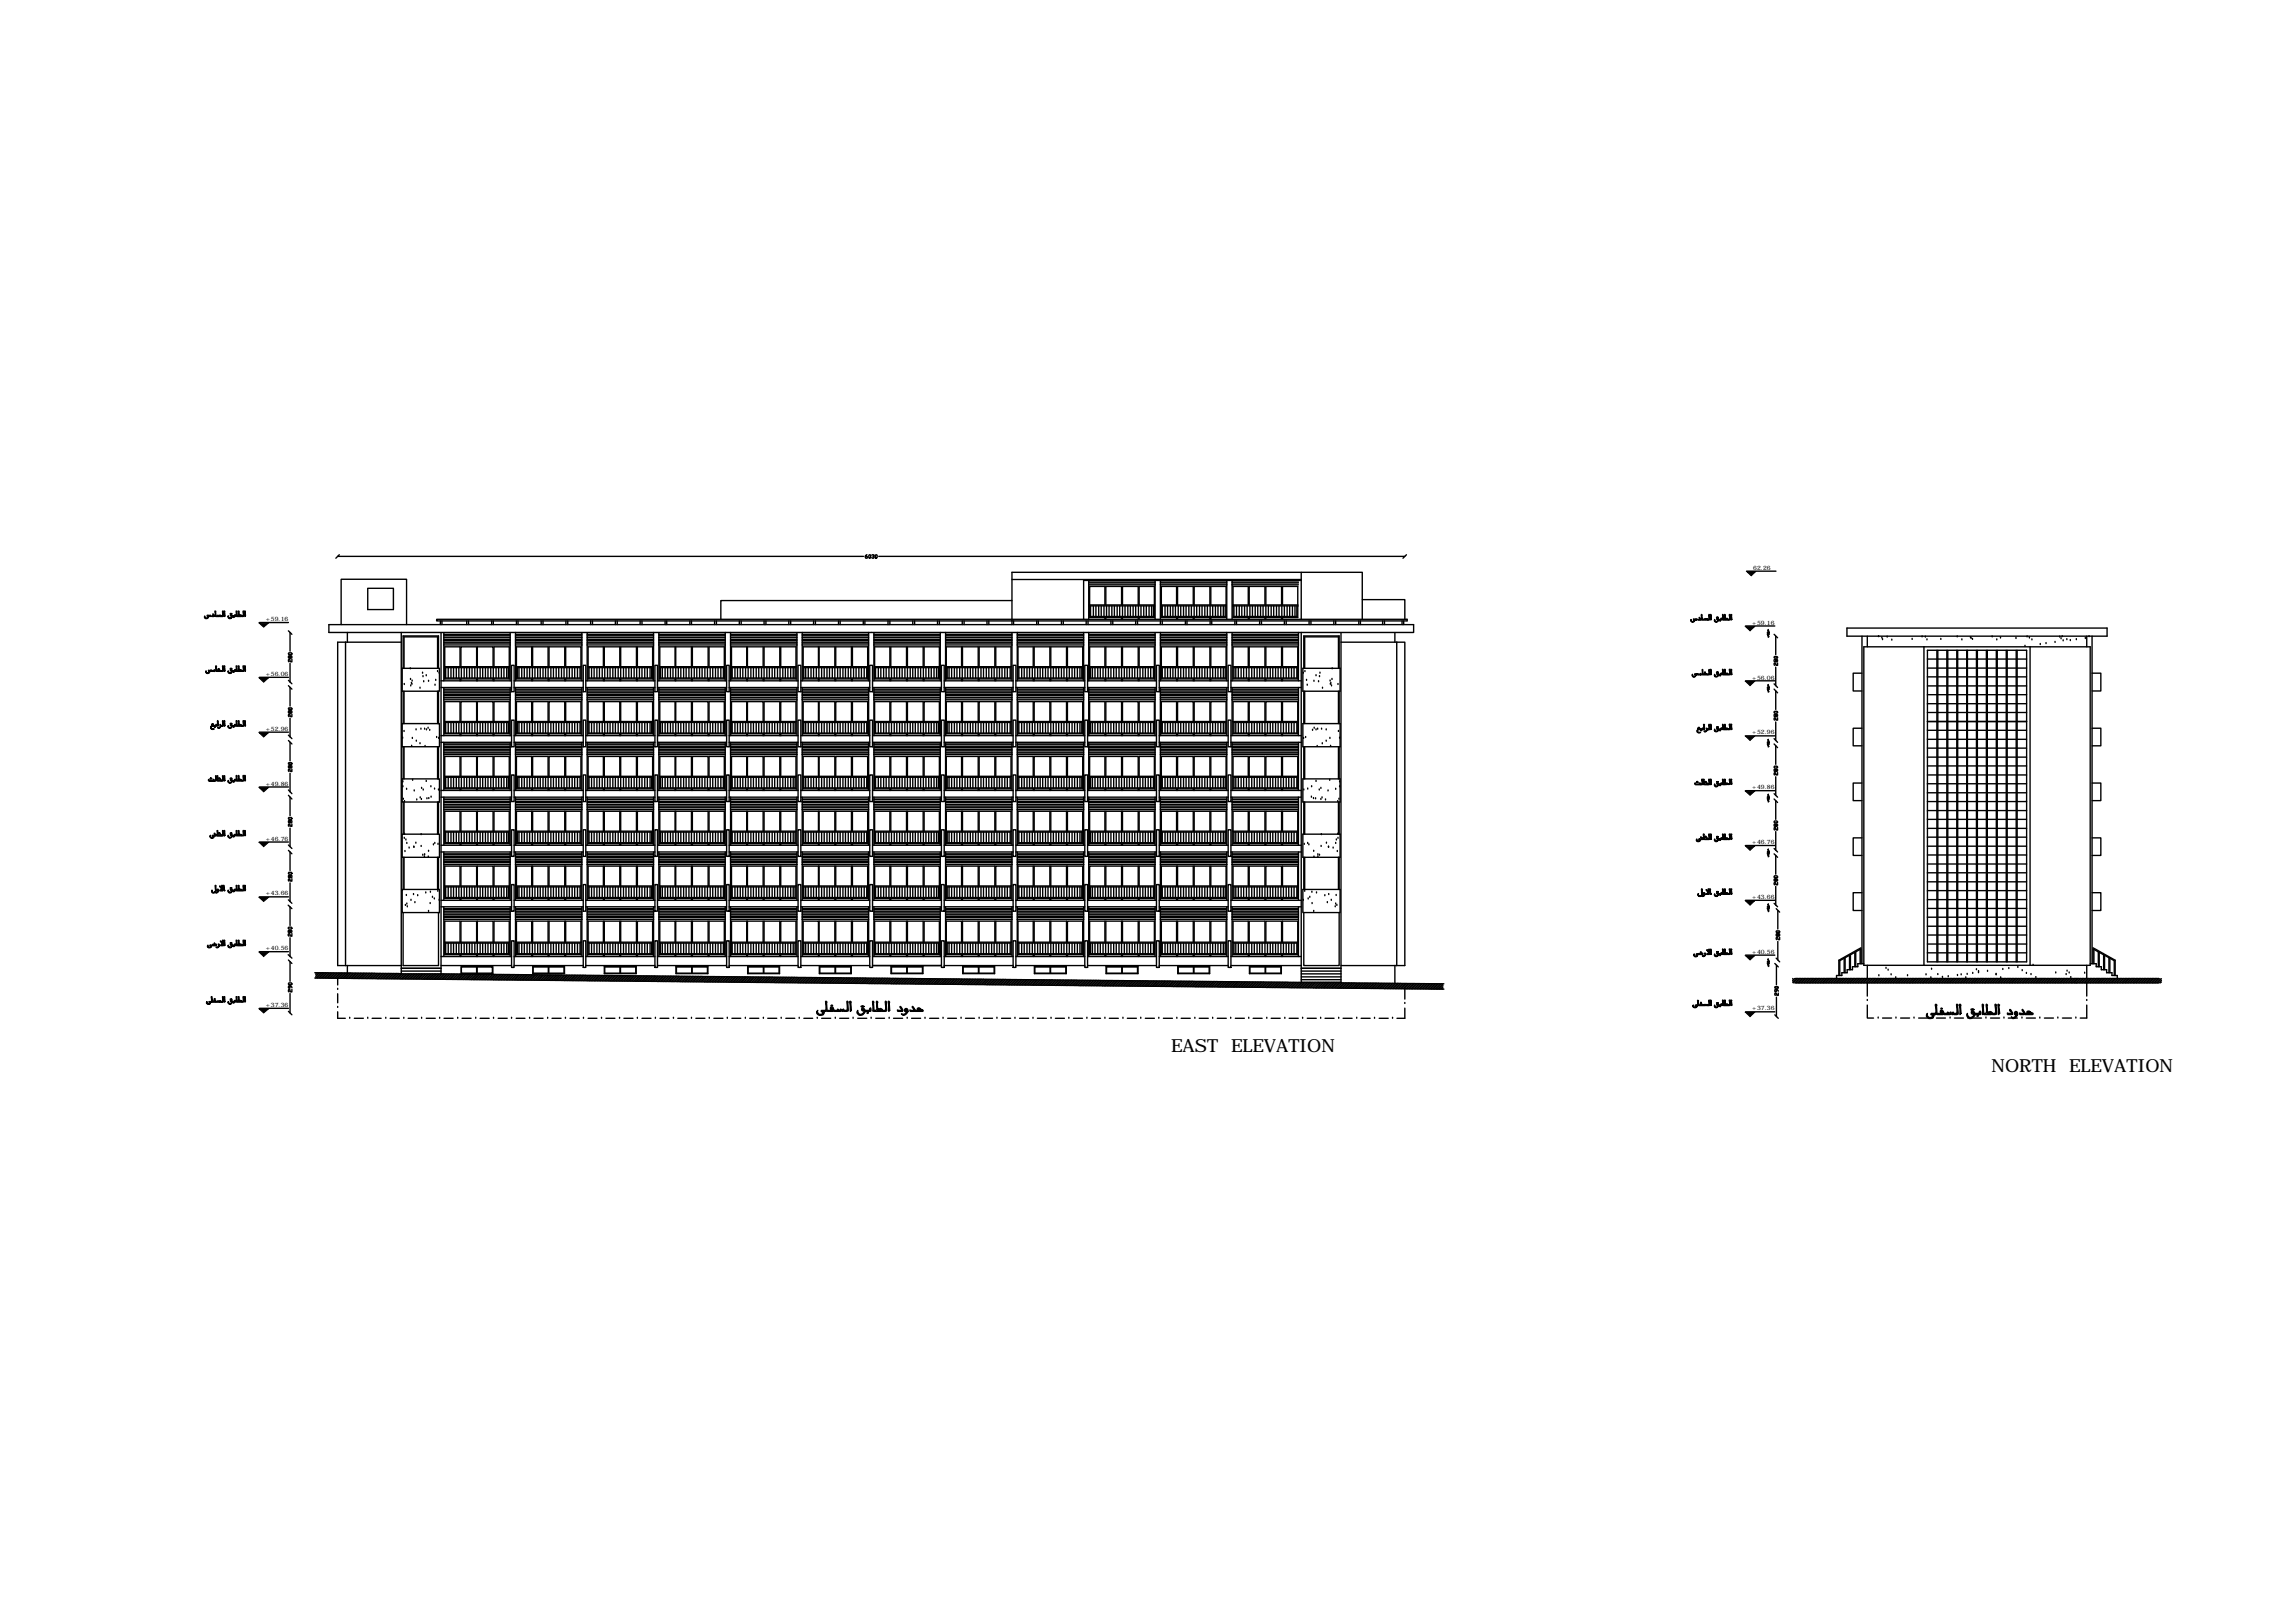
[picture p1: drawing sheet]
<svg xmlns="http://www.w3.org/2000/svg" width="420mm" height="297mm" viewBox="0 0 420 297" stroke-linecap="round" stroke-linejoin="round" font-family="sans-serif">
<defs><g id="words">
<g font-size="3.3">
<text x="214.4" y="192.5">EAST ELEVATION</text>
<text x="364.6" y="196.2">NORTH ELEVATION</text>
</g>
<g font-size="1.1">
<text x="321" y="104.3">62.26</text>
<text x="48.7" y="113.7">+59.16</text>
<text x="320.8" y="114.3">+59.16</text>
<text x="48.7" y="123.7">+56.06</text>
<text x="320.8" y="124.4">+56.06</text>
<text x="48.7" y="133.7">+52.96</text>
<text x="320.8" y="134.4">+52.96</text>
<text x="48.7" y="143.8">+49.86</text>
<text x="320.8" y="144.5">+49.86</text>
<text x="48.7" y="153.9">+46.76</text>
<text x="320.8" y="154.5">+46.76</text>
<text x="48.7" y="163.9">+43.66</text>
<text x="320.8" y="164.5">+43.66</text>
<text x="48.7" y="173.9">+40.56</text>
<text x="320.8" y="174.6">+40.56</text>
<text x="48.7" y="184.3">+37.36</text>
<text x="320.8" y="184.9">+37.36</text>
</g>
</g></defs>
<!-- layer: WINDOW -->
<g fill="none" stroke="#000" stroke-width=".25">
<path d="M202.3 110.7v-3.4h-2.8v3.7M202.5 110.7v-3.4h2.8v3.4M205.5 110.7v-3.4h2.9v3.4M208.5 110.7v-3.4h2.8v3.7M215.4 110.7v-3.4h-2.8v3.7M215.6 110.7v-3.4h2.9v3.4M218.6 110.7v-3.4h2.9v3.4M221.7 110.7v-3.4h2.8v3.7M228.5 110.7v-3.4h-2.8v3.7M228.7 110.7v-3.4h2.9v3.4M231.7 110.7v-3.4h2.9v3.4M234.8 110.7v-3.4h2.8v3.7"/>
<path d="M354.6 119v57M354.8 119v57M356.4 119v57M356.6 119v57M358.2 119v57M358.4 119v57M360.1 119v57M360.2 119v57M361.8 119v57M362 119v57M363.7 119v57M363.8 119v57"/>
<path d="M365.5 119v57M365.6 119v57M367.3 119v57M367.5 119v57M369.1 119v57M369.3 119v57M73.8 122.3v-5.9h6.5v5.9M73.8 126.5v5.9M73.8 136.7v5.9M74 122.3v-5.7h6.1v5.7M74 126.5v5.9M74 136.7v5.9"/>
<path d="M80.1 126.5v5.9M80.1 136.7v5.9M80.3 126.5v5.9M80.3 136.7v5.9M81.4 132.1v-3.7h2.8v3.7M81.4 122v-3.6h2.8v3.6M84.4 122v-3.6h2.9v3.6M84.4 132.1v-3.7h2.9v3.7M87.4 122v-3.6h2.9v3.6M87.4 132.1v-3.7h2.9v3.7M90.4 132.1v-3.7h2.8v3.7M90.4 122v-3.6h2.8v3.6"/>
<path d="M94.5 132.1v-3.7h2.8v3.7M94.5 122v-3.6h2.8v3.6M97.5 132.1v-3.7h2.8v3.7M97.5 122v-3.6h2.8v3.6M100.5 132.1v-3.7h2.9v3.7M100.5 122v-3.6h2.9v3.6M103.6 122v-3.6h2.8v3.6M103.6 132.1v-3.7h2.8v3.7M107.7 132.1v-3.7h2.8v3.7M107.7 122v-3.6h2.8v3.6M110.6 132.1v-3.7h2.9v3.7M110.6 122v-3.6h2.9v3.6"/>
<path d="M113.6 132.1v-3.7h2.9v3.7M113.6 122v-3.6h2.9v3.6M116.7 132.1v-3.7h2.8v3.7M116.7 122v-3.6h2.8v3.6M120.8 132.1v-3.7h2.8v3.7M120.8 122v-3.6h2.8v3.6M123.7 132.1v-3.7h2.9v3.7M123.7 122v-3.6h2.9v3.6M126.8 132.1v-3.7h2.8v3.7M126.8 122v-3.6h2.8v3.6M129.8 132.1v-3.7h2.8v3.7M129.8 122v-3.6h2.8v3.6"/>
<path d="M133.9 132.1v-3.7h2.8v3.7M133.9 122v-3.6h2.8v3.6M136.8 132.1v-3.7h2.9v3.7M136.8 122v-3.6h2.9v3.6M139.9 132.1v-3.7h2.9v3.7M139.9 122v-3.6h2.9v3.6M142.9 132.1v-3.7h2.8v3.7M142.9 122v-3.6h2.8v3.6M147 132.1v-3.7h2.8v3.7M147 122v-3.6h2.8v3.6M150 132.1v-3.7h2.8v3.7M150 122v-3.6h2.8v3.6"/>
<path d="M153 132.1v-3.7h2.9v3.7M153 122v-3.6h2.9v3.6M156.1 132.1v-3.7h2.7v3.7M156.1 122v-3.6h2.7v3.6M160.1 132.1v-3.7h2.8v3.7M160.1 122v-3.6h2.8v3.6M163.1 132.1v-3.7h2.9v3.7M163.1 122v-3.6h2.9v3.6M166.1 132.1v-3.7h2.9v3.7M166.1 122v-3.6h2.9v3.6M169.2 132.1v-3.7h2.8v3.7M169.2 122v-3.6h2.8v3.6"/>
<path d="M173.2 132.1v-3.7h2.8v3.7M173.2 122v-3.6h2.8v3.6M176.2 132.1v-3.7h2.9v3.7M176.2 122v-3.6h2.9v3.6M179.3 132.1v-3.7h2.8v3.7M179.3 122v-3.6h2.8v3.6M182.3 132.1v-3.7h2.8v3.7M182.3 122v-3.6h2.8v3.6M186.4 132.1v-3.7h2.8v3.7M186.4 122v-3.6h2.8v3.6M189.3 132.1v-3.7h2.9v3.7M189.3 122v-3.6h2.9v3.6"/>
<path d="M192.4 132.1v-3.7h2.9v3.7M192.4 122v-3.6h2.9v3.6M195.4 132.1v-3.7h2.8v3.7M195.4 122v-3.6h2.8v3.6M199.5 132.1v-3.7h2.8v3.7M199.5 122v-3.6h2.8v3.6M202.5 132.1v-3.7h2.8v3.7M202.5 122v-3.6h2.8v3.6M205.5 132.1v-3.7h2.9v3.7M205.5 122v-3.6h2.9v3.6M208.5 132.1v-3.7h2.8v3.7M208.5 122v-3.6h2.8v3.6"/>
<path d="M212.6 132.1v-3.7h2.8v3.7M212.6 122v-3.6h2.8v3.6M215.6 132.1v-3.7h2.9v3.7M215.6 122v-3.6h2.9v3.6M218.6 132.1v-3.7h2.9v3.7M218.6 122v-3.6h2.9v3.6M221.7 132.1v-3.7h2.8v3.7M221.7 122v-3.6h2.8v3.6M225.7 132.1v-3.7h2.8v3.7M225.7 122v-3.6h2.8v3.6M228.7 132.1v-3.7h2.9v3.7M228.7 122v-3.6h2.9v3.6"/>
<path d="M231.7 132.1v-3.7h2.9v3.7M231.7 122v-3.6h2.9v3.6M234.8 132.1v-3.7h2.8v3.7M234.8 122v-3.6h2.8v3.6M238.7 122.3v-5.9h6.5v5.9M238.7 126.5v5.9M238.7 136.7v5.9M238.9 122.3v-5.7h6.1v5.7M238.9 126.5v5.9M238.9 136.7v5.9M245 126.5v5.9M245 136.7v5.9"/>
<path d="M245.2 126.5v5.9M245.2 136.7v5.9M352.9 138.6h18.1M352.9 136.9h18.1M352.9 135.3h18.1M352.9 132.1h18.1M352.9 133.7h18.1M352.9 130.4h18.1M352.9 128.8h18.1M352.9 127.1h18.1M352.9 125.5h18.1M352.9 123.9h18.1"/>
<path d="M352.9 122.3h18.1M352.9 120.6h18.1M73.8 146.8v5.9M73.8 156.9v5.9M74 146.8v5.9M74 156.9v5.9M80.1 146.8v5.9M80.1 156.9v5.9M80.3 146.8v5.9M80.3 156.9v5.9M81.4 142.1v-3.7h2.8v3.7M81.4 152.1v-3.6h2.8v3.6"/>
<path d="M84.4 152.1v-3.6h2.9v3.6M84.4 142.1v-3.7h2.9v3.7M87.4 152.1v-3.6h2.9v3.6M87.4 142.1v-3.7h2.9v3.7M90.4 142.1v-3.7h2.8v3.7M90.4 152.1v-3.6h2.8v3.6M94.5 142.1v-3.7h2.8v3.7M94.5 152.1v-3.6h2.8v3.6M97.5 142.1v-3.7h2.8v3.7M97.5 152.1v-3.6h2.8v3.6M100.5 142.1v-3.7h2.9v3.7M100.5 152.1v-3.6h2.9v3.6"/>
<path d="M103.6 142.1v-3.7h2.8v3.7M103.6 152.1v-3.6h2.8v3.6M107.7 142.1v-3.7h2.8v3.7M107.7 152.1v-3.6h2.8v3.6M110.6 142.1v-3.7h2.9v3.7M110.6 152.1v-3.6h2.9v3.6M113.6 142.1v-3.7h2.9v3.7M113.6 152.1v-3.6h2.9v3.6M116.7 142.1v-3.7h2.8v3.7M116.7 152.1v-3.6h2.8v3.6M120.8 142.1v-3.7h2.8v3.7M120.8 152.1v-3.6h2.8v3.6"/>
<path d="M123.7 142.1v-3.7h2.9v3.7M123.7 152.1v-3.6h2.9v3.6M126.8 142.1v-3.7h2.8v3.7M126.8 152.1v-3.6h2.8v3.6M129.8 142.1v-3.7h2.8v3.7M129.8 152.1v-3.6h2.8v3.6M133.9 142.1v-3.7h2.8v3.7M133.9 152.1v-3.6h2.8v3.6M136.8 142.1v-3.7h2.9v3.7M136.8 152.1v-3.6h2.9v3.6M139.9 142.1v-3.7h2.9v3.7M139.9 152.1v-3.6h2.9v3.6"/>
<path d="M142.9 142.1v-3.7h2.8v3.7M142.9 152.1v-3.6h2.8v3.6M147 142.1v-3.7h2.8v3.7M147 152.1v-3.6h2.8v3.6M150 142.1v-3.7h2.8v3.7M150 152.1v-3.6h2.8v3.6M153 142.1v-3.7h2.9v3.7M153 152.1v-3.6h2.9v3.6M156.1 142.1v-3.7h2.7v3.7M156.1 152.1v-3.6h2.7v3.6M160.1 142.1v-3.7h2.8v3.7M160.1 152.1v-3.6h2.8v3.6"/>
<path d="M163.1 142.1v-3.7h2.9v3.7M163.1 152.1v-3.6h2.9v3.6M166.1 142.1v-3.7h2.9v3.7M166.1 152.1v-3.6h2.9v3.6M169.2 142.1v-3.7h2.8v3.7M169.2 152.1v-3.6h2.8v3.6M173.2 142.1v-3.7h2.8v3.7M173.2 152.1v-3.6h2.8v3.6M176.2 142.1v-3.7h2.9v3.7M176.2 152.1v-3.6h2.9v3.6M179.3 142.1v-3.7h2.8v3.7M179.3 152.1v-3.6h2.8v3.6"/>
<path d="M182.3 142.1v-3.7h2.8v3.7M182.3 152.1v-3.6h2.8v3.6M186.4 142.1v-3.7h2.8v3.7M186.4 152.1v-3.6h2.8v3.6M189.3 142.1v-3.7h2.9v3.7M189.3 152.1v-3.6h2.9v3.6M192.4 142.1v-3.7h2.9v3.7M192.4 152.1v-3.6h2.9v3.6M195.4 142.1v-3.7h2.8v3.7M195.4 152.1v-3.6h2.8v3.6M199.5 142.1v-3.7h2.8v3.7M199.5 152.1v-3.6h2.8v3.6"/>
<path d="M202.5 142.1v-3.7h2.8v3.7M202.5 152.1v-3.6h2.8v3.6M205.5 142.1v-3.7h2.9v3.7M205.5 152.1v-3.6h2.9v3.6M208.5 142.1v-3.7h2.8v3.7M208.5 152.1v-3.6h2.8v3.6M212.6 142.1v-3.7h2.8v3.7M212.6 152.1v-3.6h2.8v3.6M215.6 142.1v-3.7h2.9v3.7M215.6 152.1v-3.6h2.9v3.6M218.6 142.1v-3.7h2.9v3.7M218.6 152.1v-3.6h2.9v3.6"/>
<path d="M221.7 142.1v-3.7h2.8v3.7M221.7 152.1v-3.6h2.8v3.6M225.7 142.1v-3.7h2.8v3.7M225.7 152.1v-3.6h2.8v3.6M228.7 142.1v-3.7h2.9v3.7M228.7 152.1v-3.6h2.9v3.6M231.7 142.1v-3.7h2.9v3.7M231.7 152.1v-3.6h2.9v3.6M234.8 142.1v-3.7h2.8v3.7M234.8 152.1v-3.6h2.8v3.6M238.7 146.8v5.9M238.7 156.9v5.9"/>
<path d="M238.9 146.8v5.9M238.9 156.9v5.9M245 146.8v5.9M245 156.9v5.9M245.2 146.8v5.9M245.2 156.9v5.9M352.9 159.7h18.1M352.9 158.1h18.1M352.9 156.5h18.1M352.9 154.9h18.1M352.9 153.2h18.1M352.9 151.6h18.1"/>
<path d="M352.9 150h18.1M352.9 148.4h18.1M352.9 146.7h18.1M352.9 145.1h18.1M352.9 143.4h18.1M352.9 141.8h18.1M352.9 140.2h18.1M81.4 162.2v-3.7h2.8v3.7M81.4 172.4v-3.8h2.8v3.8M84.4 172.4v-3.8h2.9v3.8M84.4 162.2v-3.7h2.9v3.7M84.4 176.9h5.8v1.3h-5.8z"/>
<path d="M84.5 177h5.6v1.1h-5.6zM87.3 177v1.1M87.4 172.4v-3.8h2.9v3.8M87.4 162.2v-3.7h2.9v3.7M90.4 162.2v-3.7h2.8v3.7M90.4 172.4v-3.8h2.8v3.8M94.5 172.4v-3.8h2.8v3.8M94.5 162.2v-3.7h2.8v3.7M97.5 162.2v-3.7h2.8v3.7M97.5 172.4v-3.8h2.8v3.8M97.6 176.9h5.7v1.3h-5.7zM97.6 177h5.7v1.1h-5.7z"/>
<path d="M100.4 177v1.1M100.5 177v1.1M100.5 162.2v-3.7h2.9v3.7M100.5 172.4v-3.8h2.9v3.8M103.6 162.2v-3.7h2.8v3.7M103.6 172.4v-3.8h2.8v3.8M107.7 162.2v-3.7h2.8v3.7M107.7 172.4v-3.8h2.8v3.8M110.6 162.2v-3.7h2.9v3.7M110.6 172.4v-3.8h2.9v3.8M110.6 176.9h5.9v1.3h-5.9zM110.7 177h5.7v1.1h-5.7z"/>
<path d="M113.5 177v1.1M113.6 177v1.1M113.6 162.2v-3.7h2.9v3.7M113.6 172.4v-3.8h2.9v3.8M116.7 162.2v-3.7h2.8v3.7M116.7 172.4v-3.8h2.8v3.8M120.8 162.2v-3.7h2.8v3.7M120.8 172.4v-3.8h2.8v3.8M123.7 162.2v-3.7h2.9v3.7M123.7 172.4v-3.8h2.9v3.8M123.8 176.9h5.8v1.3h-5.8zM123.8 177h5.7v1.1h-5.7z"/>
<path d="M126.6 177v1.1M126.7 177v1.1M126.8 162.2v-3.7h2.8v3.7M126.8 172.4v-3.8h2.8v3.8M129.8 162.2v-3.7h2.8v3.7M129.8 172.4v-3.8h2.8v3.8M133.9 162.2v-3.7h2.8v3.7M133.9 172.4v-3.8h2.8v3.8M136.8 162.2v-3.7h2.9v3.7M136.8 172.4v-3.8h2.9v3.8M136.9 176.9h5.8v1.3h-5.8zM137 177h5.6v1.1h-5.6z"/>
<path d="M139.8 177v1.1M139.9 162.2v-3.7h2.9v3.7M139.9 172.4v-3.8h2.9v3.8M142.9 162.2v-3.7h2.8v3.7M142.9 172.4v-3.8h2.8v3.8M147 162.2v-3.7h2.8v3.7M147 172.4v-3.8h2.8v3.8M150 162.2v-3.7h2.8v3.7M150 172.4v-3.8h2.8v3.8M150 176.9h5.8v1.3h-5.8zM150.1 177h5.7v1.1h-5.7zM152.9 177v1.1"/>
<path d="M153 177v1.1M153 162.2v-3.7h2.9v3.7M153 172.4v-3.8h2.9v3.8M156.1 162.2v-3.7h2.7v3.7M156.1 172.4v-3.8h2.7v3.8M160.1 162.2v-3.7h2.8v3.7M160.1 172.4v-3.8h2.8v3.8M163.1 162.2v-3.7h2.9v3.7M163.1 172.4v-3.8h2.9v3.8M163.1 176.9h5.9v1.3h-5.9zM163.2 177h5.7v1.1h-5.7zM166 177v1.1"/>
<path d="M166.1 177v1.1M166.1 162.2v-3.7h2.9v3.7M166.1 172.4v-3.8h2.9v3.8M169.2 162.2v-3.7h2.8v3.7M169.2 172.4v-3.8h2.8v3.8M173.2 172.4v-3.8h2.8v3.8M173.2 162.2v-3.7h2.8v3.7M176.2 162.2v-3.7h2.9v3.7M176.2 172.4v-3.8h2.9v3.8M176.2 176.9h5.9v1.3h-5.9zM176.3 177h5.7v1.1h-5.7zM179.1 177v1.1"/>
<path d="M179.2 177v1.1M179.3 172.4v-3.8h2.8v3.8M179.3 162.2v-3.7h2.8v3.7M182.3 162.2v-3.7h2.8v3.7M182.3 172.4v-3.8h2.8v3.8M186.4 162.2v-3.7h2.8v3.7M186.4 172.4v-3.8h2.8v3.8M189.3 162.2v-3.7h2.9v3.7M189.3 172.4v-3.8h2.9v3.8M189.4 176.9h5.8v1.3h-5.8zM189.5 177h5.6v1.1h-5.6zM192.2 177v1.1"/>
<path d="M192.3 177v1.1M192.4 162.2v-3.7h2.9v3.7M192.4 172.4v-3.8h2.9v3.8M195.4 162.2v-3.7h2.8v3.7M195.4 172.4v-3.8h2.8v3.8M199.5 162.2v-3.7h2.8v3.7M199.5 172.4v-3.8h2.8v3.8M202.5 162.2v-3.7h2.8v3.7M202.5 172.4v-3.8h2.8v3.8M202.5 176.9h5.8v1.3h-5.8zM202.6 177h5.7v1.1h-5.7zM205.4 177v1.1"/>
<path d="M205.5 177v1.1M205.5 162.2v-3.7h2.9v3.7M205.5 172.4v-3.8h2.9v3.8M208.5 162.2v-3.7h2.8v3.7M208.5 172.4v-3.8h2.8v3.8M212.6 162.2v-3.7h2.8v3.7M212.6 172.4v-3.8h2.8v3.8M215.6 162.2v-3.7h2.9v3.7M215.6 172.4v-3.8h2.9v3.8M215.6 176.9h5.9v1.3h-5.9zM215.7 177h5.7v1.1h-5.7zM218.5 177v1.1"/>
<path d="M218.6 177v1.1M218.6 162.2v-3.7h2.9v3.7M218.6 172.4v-3.8h2.9v3.8M221.7 162.2v-3.7h2.8v3.7M221.7 172.4v-3.8h2.8v3.8M225.7 162.2v-3.7h2.8v3.7M225.7 172.4v-3.8h2.8v3.8M228.7 162.2v-3.7h2.9v3.7M228.7 172.4v-3.8h2.9v3.8M228.7 176.9h5.9v1.3h-5.9zM228.8 177h5.7v1.1h-5.7zM231.6 177v1.1"/>
<path d="M231.7 177v1.1M231.7 162.2v-3.7h2.9v3.7M231.7 172.4v-3.8h2.9v3.8M234.8 172.4v-3.8h2.8v3.8M234.8 162.2v-3.7h2.8v3.7M352.9 174.4h18.1M352.9 172.8h18.1M352.9 171.1h18.1M352.9 169.5h18.1M352.9 167.9h18.1M352.9 166.3h18.1M352.9 164.6h18.1"/>
<path d="M352.9 163h18.1M352.9 161.4h18.1"/>
</g>
<!-- layer: HATCH -->
<g fill="none" stroke="#000" stroke-width=".25">
<path d="M61.8 101.8h96.3M158.7 101.5l-.3 .2 .1 .5h.2l.1-.2-.4-.2M159.1 101.6h.3v.4l-.1 .2-.2-.2zM159.6 101.6h.4l-.2 .2M159.9 101.8l.1 .2-.1 .2-.3-.2M160.2 101.6h.4v.4l-.1 .2-.3-.2zM160.9 101.8h96.3M343.9 116.5h.1M344.5 116.8h.1M344.6 117.1h.1M345.5 116.6h.1M346.3 117.2h.1"/>
<path d="M350.1 117h.1M351.9 116.6h.1M352.5 116.6h.1M352.8 117.1h.1M355.3 117h.1M358.3 116.6h.1M359.2 117.1h.1M360.7 116.7h.1M360.9 116.9h.1M361.1 117h.1M364.7 116.6h.1M365.6 117.1h.1"/>
<path d="M366.2 116.8h.1M369.1 116.9h.1M370.7 118.3h.1M371.1 116.6h.1M371.5 116.8h.1M372 117.1h.1M373.5 118h.1M374.6 117.8h.1M376.2 117.6h.1M377.1 116.6h.1M377.3 116.9h.1M377.5 116.5h.1"/>
<path d="M377.7 117.3h.1M378.4 117.1h.1M379 117.2h.1M380.1 117.1h.1M381.8 116.9h.1M382.5 116.5h.1M73.7 135.1h.1M74 133.9h.1M74 125.3h.1M75.1 122.4h.1M75.2 124.3h.1M75.2 125.5h.1"/>
<path d="M75.3 125.1h.1M75.4 136.6h.1M75.4 125.2h.1M75.5 124.6h.1M75.5 135.1h.1M76.2 133.6h.1M76.2 135.7h.1M76.9 126h.1M76.9 136.1h.1M77.1 133.4h.1M77.4 123.2h.1M77.4 123.8h.1"/>
<path d="M77.6 124.8h.1M77.7 133.4h.1M77.8 136.6h.1M78 123.7h.1M78.1 133.6h.1M78.4 133.3h.1M78.5 124.7h.1M78.7 133.7h.1M79.6 125.4h.1M79.8 124.5h.1M79.9 135h.1M80.1 122.9h.1"/>
<path d="M80.3 135.1h.1M80.4 123.2h.1M238.6 123.2h.1M238.6 135.1h.1M238.9 122.9h.1M239 135h.1M239.2 124.5h.1M239.3 125.4h.1M240.3 133.7h.1M240.6 124.7h.1M240.6 133.3h.1M240.9 123.7h.1"/>
<path d="M240.9 133.6h.1M241.1 136.6h.1M241.2 133.4h.1M241.4 124.8h.1M241.6 123.8h.1M241.7 123.2h.1M241.9 133.4h.1M242.1 136.1h.1M242.1 126h.1M242.8 135.7h.1M242.8 133.6h.1M243.5 135.1h.1"/>
<path d="M243.5 124.6h.1M243.6 125.2h.1M243.6 136.6h.1M243.6 125.1h.1M243.8 125.5h.1M243.9 124.3h.1M243.9 122.4h.1M245 125.3h.1M245 133.9h.1M245.3 135.1h.1M73.8 144h.1M73.8 143.1h.1"/>
<path d="M73.8 146.3h.1M74 153.4h.1M74.1 146.7h.1M74.1 152.7h.1M74.1 155.8h.1M74.3 153.7h.1M74.4 144.5h.1M74.5 154.4h.1M74.9 155.2h.1M75.5 142.8h.1M75.7 155h.1M75.8 155.1h.1"/>
<path d="M75.8 144.8h.1M76.1 154.3h.1M76.3 146.4h.1M76.9 146h.1M77.1 152.8h.1M77.1 154.9h.1M77.1 146.3h.1M77.2 144.3h.1M77.4 156.5h.1M77.5 144.6h.1M77.7 156.8h.1M77.7 156.4h.1"/>
<path d="M78 143h.1M78.2 146.2h.1M78.4 156.9h.1M78.5 155.8h.1M78.5 146.1h.1M78.9 144h.1M78.9 145.9h.1M79.3 154.6h.1M79.6 144.4h.1M79.6 154.4h.1M80.2 154.5h.1M80.3 144.6h.1"/>
<path d="M80.3 146.8h.1M238.5 146.8h.2M238.7 144.6h.1M238.8 154.5h.1M239.4 154.4h.1M239.4 144.4h.1M239.6 154.6h.1M240.1 145.9h.1M240.1 144h.1M240.5 146.1h.1M240.5 155.8h.1M240.6 156.9h.1"/>
<path d="M240.8 146.2h.1M240.9 143h.1M241.3 156.8h.1M241.3 156.4h.1M241.5 144.6h.1M241.6 156.5h.1M241.8 144.3h.1M241.8 146.3h.1M241.9 154.9h.1M241.9 152.8h.1M242 146h.1M242.7 146.4h.1"/>
<path d="M242.8 154.3h.1M243.1 144.8h.1M243.2 155h.1M243.2 155.1h.1M243.4 142.8h.1M244.1 155.2h.1M244.5 154.4h.1M244.5 144.5h.1M244.7 153.7h.1M244.8 155.8h.1M244.9 152.7h.1M244.9 146.7h.1"/>
<path d="M245 153.4h.1M245.1 146.3h.1M245.3 144h.1M245.3 143.1h.1M74.2 165.7h.1M74.4 163.9h.1M74.5 165.5h.1M74.6 166h.1M75.2 164.8h.1M75.7 163.7h.1M76 165.2h.1M76.5 163.9h.1"/>
<path d="M77.9 163.4h.1M78.5 166.8h.1M78.8 165.4h.1M78.8 163.3h.1M79.2 164.2h.1M79.5 164.5h.1M80.2 163.1h.1M80.4 164.8h.1M238.6 164.8h.1M238.9 163.1h.1M239.5 164.5h.1M239.8 164.2h.1"/>
<path d="M240.2 163.3h.1M240.2 165.4h.1M240.5 166.8h.1M241 163.4h.1M242.5 163.9h.1M243 165.2h.1M243.3 163.7h.1M243.7 164.8h.1M244.4 166h.1M244.5 165.5h.1M244.6 163.9h.1M244.7 165.7h.1"/>
<path d="M344 178.6h.1M345.3 177.2h.1M345.7 177.6h.1M346.2 178.4h.1M347.1 179h.1M349.2 178.6h.1M352.6 178.4h.1M353.5 179h.1M353.6 177.4h.1M354.8 178.4h.1M355.6 178.9h.1M356.7 178.7h.1"/>
<path d="M358.4 178.5h.1M359 178.4h.1M359.9 179h.1M360.1 178.3h.1M361.2 178.2h.1M361.8 177.5h.1M362.2 177.8h.1M362.2 178h.1M363.9 177.8h.1M365.4 178.4h.1M365.4 178.3h.1M366.3 179h.1"/>
<path d="M366.7 177.4h.1M367.8 177.3h.1M369.4 177.1h.1M370.2 177.6h.1M371 178.2h.1M371.8 178.4h.1M372.2 176.7h.1M372.7 178.9h.1M376.4 178.1h.1M378.3 178.4h.1M378.4 177.7h.1M378.8 178.1h.1"/>
<path d="M379.1 178.9h.1M381.6 178.1h.1"/>
</g>
<!-- layer: ELEV-25 -->
<g fill="none" stroke="#000" stroke-width=".25">
<path d="M60.2 114.3h198.6v1.5h-198.6zM79.9 113.3h177.7v.3h-177.7zM80.6 113.6v.7M80.9 113.6v.7M85.4 113.6v.7M85.8 113.6v.7M90 113.6v.7M90.3 113.6v.7M94.5 113.6v.7M94.8 113.6v.7M99.1 113.6v.7M99.4 113.6v.7"/>
<path d="M103.6 113.6v.7M103.9 113.6v.7M108.1 113.6v.7M108.5 113.6v.7M112.7 113.6v.7M113 113.6v.7M117.2 113.6v.7M117.5 113.6v.7M121.8 113.6v.7M122.1 113.6v.7M126.3 113.6v.7M126.6 113.6v.7"/>
<path d="M130.8 113.6v.7M131.2 113.6v.7M135.4 113.6v.7M135.7 113.6v.7M139.9 113.6v.7M140.2 113.6v.7M144.4 113.6v.7M144.8 113.6v.7M148.9 113.6v.7M149.3 113.6v.7M153.5 113.6v.7M153.8 113.6v.7"/>
<path d="M158 113.6v.7M158.3 113.6v.7M162.6 113.6v.7M162.9 113.6v.7M167.1 113.6v.7M167.4 113.6v.7M171.6 113.6v.7M172 113.6v.7M176.2 113.6v.7M176.5 113.6v.7M180.7 113.6v.7M181 113.6v.7"/>
<path d="M185.3 106.1h52.9M185.6 113.6v.7M189.8 113.6v.7M190.1 113.6v.7M194.3 113.6v.7M194.7 113.6v.7M198.9 113.6v.7M199.2 113.6v.7M203.4 113.6v.7M203.7 113.6v.7M207.9 113.6v.7M208.3 113.6v.7"/>
<path d="M212.4 113.6v.7M212.8 113.6v.7M217 113.6v.7M217.3 113.6v.7M221.5 113.6v.7M221.8 113.6v.7M226.1 113.6v.7M226.4 113.6v.7M230.6 113.6v.7M230.9 113.6v.7M235.1 113.6v.7M235.5 113.6v.7"/>
<path d="M238.2 104.7v8.6M239.7 113.6v.7M240 113.6v.7M244.2 113.6v.7M244.5 113.6v.7M248.8 113.6v.7M249.1 113.6v.7M249.4 113.3v-8.6h-64.1v9.6M253.1 113.6v.7M253.5 113.6v.7M256.7 113.6v.7M257 113.6v.7"/>
<path d="M338.1 114.9h47.7v1.5h-47.7zM352.2 118.4h19.5v58.3h-19.5zM352.9 119h18.1v57h-18.1zM73.6 122.3h6.8v4.2h-6.8zM73.6 132.4h6.8v4.3h-6.8zM93.7 121.8h.4v4.8h-.4zM93.7 131.8h.4v4.9h-.4zM106.8 121.8h.4v4.8h-.4zM106.8 131.8h.4v4.9h-.4zM119.9 121.8h.5v4.8h-.5zM119.9 131.8h.5v4.9h-.5zM133 121.8h.5v4.8h-.5z"/>
<path d="M133 131.8h.5v4.9h-.5zM146.1 131.8h.5v4.9h-.5zM146.1 121.8h.5v4.8h-.5zM159.2 121.8h.5v4.8h-.5zM159.2 131.8h.5v4.9h-.5zM172.4 131.8h.5v4.9h-.5zM172.4 121.8h.5v4.8h-.5zM185.5 121.8h.5v4.8h-.5zM185.5 131.8h.5v4.9h-.5zM198.6 121.8h.5v4.8h-.5zM198.6 131.8h.5v4.9h-.5zM211.7 121.8h.5v4.8h-.5z"/>
<path d="M211.7 131.8h.5v4.9h-.5zM224.8 121.8h.6v4.8h-.6zM224.8 131.8h.6v4.9h-.6zM238.5 122.3h6.8v4.2h-6.8zM238.5 132.4h6.8v4.3h-6.8zM73.6 152.7h6.8v4.2h-6.8zM80.3 146.8h-6.7v-4.2h6.8v4.2M93.7 141.8h.4v4.9h-.4zM93.7 151.9h.4v4.8h-.4zM106.8 151.9h.4v4.8h-.4zM106.8 141.8h.4v4.9h-.4zM119.9 141.8h.5v4.9h-.5z"/>
<path d="M119.9 151.9h.5v4.8h-.5zM133 141.8h.5v4.9h-.5zM133 151.9h.5v4.8h-.5zM146.1 151.9h.5v4.8h-.5zM146.1 141.8h.5v4.9h-.5zM159.2 141.8h.5v4.9h-.5zM159.2 151.9h.5v4.8h-.5zM172.4 151.9h.5v4.8h-.5zM172.4 141.8h.5v4.9h-.5zM185.5 141.8h.5v4.9h-.5zM185.5 151.9h.5v4.8h-.5zM198.6 141.8h.5v4.9h-.5z"/>
<path d="M198.6 151.9h.5v4.8h-.5zM211.7 141.8h.5v4.9h-.5zM211.7 151.9h.5v4.8h-.5zM224.8 141.8h.6v4.9h-.6zM224.8 151.9h.6v4.8h-.6zM238.5 146.8v-4.2h6.8v4.2h-6.6M238.5 152.7h6.8v4.2h-6.8zM73.6 162.8h6.8v4.2h-6.8zM93.7 161.9h.4v4.9h-.4zM93.7 172.2h.4v4.9h-.4zM106.8 172.2h.4v4.9h-.4zM106.8 161.9h.4v4.9h-.4z"/>
<path d="M119.9 172.2h.5v4.9h-.5zM119.9 161.9h.5v4.9h-.5zM133 172.2h.5v4.9h-.5zM133 161.9h.5v4.9h-.5zM146.1 172.2h.5v4.9h-.5zM146.1 161.9h.5v4.9h-.5zM159.2 172.2h.5v4.9h-.5zM159.2 161.9h.5v4.9h-.5zM172.4 172.2h.5v4.9h-.5zM172.4 161.9h.5v4.9h-.5zM185.5 172.2h.5v4.9h-.5zM185.5 161.9h.5v4.9h-.5z"/>
<path d="M198.6 172.2h.5v4.9h-.5zM198.6 161.9h.5v4.9h-.5zM211.7 161.9h.5v4.9h-.5zM211.7 172.2h.5v4.9h-.5zM224.8 161.9h.6v4.9h-.6zM224.8 172.2h.6v4.9h-.6zM238.5 162.8h6.8v4.2h-6.8z"/>
</g>
<!-- layer: ELEV-20 -->
<g fill="none" stroke="#000" stroke-width=".25">
<path d="M62.5 114.3v-8.3h11.9v8.3M67.3 107.7h4.7v3.9h-4.7zM73.5 117.5h-10.2v59.2h10.2M73.5 115.8v62.4M80.7 115.8v62.4M238.2 115.8v64M245.5 117.5h10.2v59.2h-10.2M245.5 115.8v64M352.2 118.4h-11v58.3h11M371.7 118.4h11v58.3h-11M80.7 134.6h13M80.7 125.8h13"/>
<path d="M80.7 124.6h13M80.7 135.9h13M94.1 134.6h12.7M94.1 125.8h12.7M94.1 124.6h12.7M94.1 135.9h12.7M107.2 134.6h12.7M107.2 125.8h12.7M107.2 124.6h12.7M107.2 135.9h12.7M120.4 134.6h12.6M120.4 125.8h12.6"/>
<path d="M120.4 124.6h12.6M120.4 135.9h12.6M133.5 134.6h12.6M133.5 125.8h12.6M133.5 124.6h12.6M133.5 135.9h12.6M146.6 134.6h12.6M146.6 125.8h12.6M146.6 124.6h12.6M146.6 135.9h12.6M159.7 134.6h12.7M159.7 125.8h12.7"/>
<path d="M159.7 124.6h12.7M159.7 135.9h12.7M172.9 134.6h12.6M172.9 125.8h12.6M172.9 124.6h12.6M172.9 135.9h12.6M186 134.6h12.6M186 125.8h12.6M186 124.6h12.6M186 135.9h12.6M199.1 134.6h12.6M199.1 125.8h12.6"/>
<path d="M199.1 124.6h12.6M199.1 135.9h12.6M212.2 134.6h12.6M212.2 125.8h12.6M212.2 124.6h12.6M212.2 135.9h12.6M225.4 134.6h12.8M225.4 125.8h12.8M225.4 124.6h12.8M225.4 135.9h12.8M80.7 155.9h13M80.7 145.9h13"/>
<path d="M80.7 144.7h13M80.7 154.7h13M94.1 155.9h12.7M94.1 145.9h12.7M94.1 144.7h12.7M94.1 154.7h12.7M107.2 155.9h12.7M107.2 145.9h12.7M107.2 144.7h12.7M107.2 154.7h12.7M120.4 155.9h12.6M120.4 145.9h12.6"/>
<path d="M120.4 144.7h12.6M120.4 154.7h12.6M133.5 155.9h12.6M133.5 145.9h12.6M133.5 144.7h12.6M133.5 154.7h12.6M146.6 155.9h12.6M146.6 145.9h12.6M146.6 144.7h12.6M146.6 154.7h12.6M159.7 155.9h12.7M159.7 145.9h12.7"/>
<path d="M159.7 144.7h12.7M159.7 154.7h12.7M172.9 155.9h12.6M172.9 145.9h12.6M172.9 144.7h12.6M172.9 154.7h12.6M186 155.9h12.6M186 145.9h12.6M186 144.7h12.6M186 154.7h12.6M199.1 155.9h12.6M199.1 145.9h12.6"/>
<path d="M199.1 144.7h12.6M199.1 154.7h12.6M212.2 155.9h12.6M212.2 145.9h12.6M212.2 144.7h12.6M212.2 154.7h12.6M225.4 155.9h12.8M225.4 145.9h12.8M225.4 144.7h12.8M225.4 154.7h12.8M80.7 176.7h13M80.7 164.8h13"/>
<path d="M80.7 166h13M80.7 175.1h13M94.1 176.7h12.7M94.1 164.8h12.7M94.1 166h12.7M94.1 175.1h12.7M107.2 176.7h12.7M107.2 164.8h12.7M107.2 166h12.7M107.2 175.1h12.7M120.4 176.7h12.6M120.4 164.8h12.6"/>
<path d="M120.4 166h12.6M120.4 175.1h12.6M133.5 176.7h12.6M133.5 164.8h12.6M133.5 166h12.6M133.5 175.1h12.6M146.6 176.7h12.6M146.6 164.8h12.6M146.6 166h12.6M146.6 175.1h12.6M159.7 176.7h12.7M159.7 164.8h12.7"/>
<path d="M159.7 166h12.7M159.7 175.1h12.7M172.9 176.7h12.6M172.9 164.8h12.6M172.9 166h12.6M172.9 175.1h12.6M186 176.7h12.6M186 164.8h12.6M186 166h12.6M186 175.1h12.6M199.1 176.7h12.6M199.1 164.8h12.6"/>
<path d="M199.1 166h12.6M199.1 175.1h12.6M212.2 176.7h12.6M212.2 164.8h12.6M212.2 166h12.6M212.2 175.1h12.6M225.4 176.7h12.8M225.4 164.8h12.8M225.4 166h12.8M225.4 175.1h12.8"/>
</g>
<!-- layer: ELEV-10 -->
<path d="M340.9 123.2h-1.6v3.3h1.6M340.9 133.3h-1.6v3.2h1.6M383 123.2h1.6v3.3h-1.6M383 133.3h1.6v3.2h-1.6M340.9 143.3h-1.6v3.2h1.6M340.9 153.3h-1.6v3.3h1.6M383 143.3h1.6v3.2h-1.6M383 153.3h1.6v3.3h-1.6M340.9 163.4h-1.6v3.2h1.6M383 163.4h1.6v3.2h-1.6" fill="none" stroke="#000" stroke-width=".25"/>
<!-- layer: ELEV-15 -->
<g fill="none" stroke="#000" stroke-width=".25">
<path d="M63.3 117.5h-1.5v59.2h1.5M63.6 115.8v1.7M185.3 109.9h-53.3v3.4M249.4 109.7h7.8v3.6M255.4 115.8v1.7M255.7 117.5h1.5v59.2h-1.5M340.9 116.4v60M341.9 116.4v2M382 116.4v2M383 116.4v60M63.6 176.7v1.4M255.4 176.7v3.3"/>
<path d="M341.9 176.7v2.4M382 176.7v2.4"/>
</g>
<!-- layer: STAIRS -->
<g fill="none" stroke="#000" stroke-width=".25">
<path d="M73.5 177.2h7.2M73.5 177.7h7.2M238.2 177.2h7.3M238.2 177.7h7.3M238.2 178.2h7.3M238.2 178.8h7.3M238.2 179.3h7.3M337.6 175.4v2.6M337.8 175.3v2.7M338.6 174.9v2.6M338.8 174.8v2.7M339.6 174.3v2.6"/>
<path d="M339.7 174.2v2.7M340.5 173.8v2.6M340.7 173.5l-4.1 2.2v2.8M340.7 176.4v-2.7l-3.9 2.1v2.7M341.2 176.4h-1.1v.5h-1v.6h-.9v.5h-1v.5h-1v.6M382.7 176.4h1.1v.5h.9v.6h1v.5h.9v.5h1v.6M383.2 173.5l4 2.2v2.8M383.2 176.4v-2.7l3.9 2.1v2.7M383.3 173.8v2.6M384.1 174.2v2.7M384.3 174.3v2.6M385.1 174.8v2.7"/>
<path d="M385.3 174.9v2.6M386.1 175.3v2.7M386.3 175.4v2.6"/>
</g>
<!-- layer: wall -->
<path d="M57.6 179l206.7 2M57.6 178l15.9 .2M73.5 178.2l172 1.6M245.5 179.9l18.8 .2M328.6 179.1h66.6M328.6 179.9h66.6" fill="none" stroke="#000" stroke-width=".25"/>
<!-- layer: DOOR -->
<g fill="none" stroke="#000" stroke-width=".25">
<path d="M81.3 116.3h12.1M81.3 116.1h12.1M81.3 116.6h12.1M81.3 116.7h12.1M81.3 117.1h12.1M81.3 117.2h12.1M81.3 117.5h12.1M81.3 117.7h12.1M81.3 118h12.1M81.3 115.8v8.8M93.4 115.8v8.8M94.4 116.3h12.1"/>
<path d="M94.4 116.1h12.1M94.4 116.6h12.1M94.4 116.7h12.1M94.4 117.1h12.1M94.4 117.2h12.1M94.4 117.5h12.1M94.4 117.7h12.1M94.4 118h12.1M94.4 115.8v8.8M106.5 115.8v8.8M107.5 116.3h12.1M107.5 116.1h12.1"/>
<path d="M107.5 116.6h12.1M107.5 116.7h12.1M107.5 117.1h12.1M107.5 117.2h12.1M107.5 117.5h12.1M107.5 117.7h12.1M107.5 118h12.1M107.5 115.8v8.8M119.6 115.8v8.8M120.6 116.3h12.2M120.6 116.1h12.2M120.6 116.6h12.2"/>
<path d="M120.6 116.7h12.2M120.6 117.1h12.2M120.6 117.2h12.2M120.6 117.5h12.2M120.6 117.7h12.2M120.6 118h12.2M120.6 115.8v8.8M132.8 115.8v8.8M133.7 116.3h12.2M133.7 116.1h12.2M133.7 116.6h12.2M133.7 116.7h12.2"/>
<path d="M133.7 117.1h12.2M133.7 117.2h12.2M133.7 117.5h12.2M133.7 117.7h12.2M133.7 118h12.2M133.7 115.8v8.8M145.9 115.8v8.8M146.9 116.3h12.1M146.9 116.1h12.1M146.9 116.6h12.1M146.9 116.7h12.1M146.9 117.1h12.1"/>
<path d="M146.9 117.2h12.1M146.9 117.5h12.1M146.9 117.7h12.1M146.9 118h12.1M146.9 115.8v8.8M159 115.8v8.8M160 116.3h12.1M160 116.1h12.1M160 116.6h12.1M160 116.7h12.1M160 117.1h12.1M160 117.2h12.1"/>
<path d="M160 117.5h12.1M160 117.7h12.1M160 118h12.1M160 115.8v8.8M172.1 115.8v8.8M173.1 116.3h12.2M173.1 116.1h12.2M173.1 116.6h12.2M173.1 116.7h12.2M173.1 117.1h12.2M173.1 117.2h12.2M173.1 117.5h12.2"/>
<path d="M173.1 117.7h12.2M173.1 118h12.2M173.1 115.8v8.8M185.3 115.8v8.8M186.2 116.3h12.2M186.2 116.1h12.2M186.2 115.8v8.8M186.2 116.6h12.2M186.2 116.7h12.2M186.2 117.1h12.2M186.2 117.2h12.2M186.2 117.5h12.2"/>
<path d="M186.2 117.7h12.2M186.2 118h12.2M198.4 115.8v8.8M199.3 116.3h12.2M199.3 116.1h12.2M199.3 106.2v7.1M199.3 115.8v8.8M199.3 116.6h12.2M199.3 116.7h12.2M199.3 117.1h12.2M199.3 117.2h12.2M199.3 117.5h12.2"/>
<path d="M199.3 117.7h12.2M199.3 118h12.2M199.3 106.5h12.2M199.3 106.7h12.2M199.3 107h12.2M211.5 106.2v7.1M211.5 115.8v8.8M212.4 116.3h12.2M212.4 116.1h12.2M212.4 106.2v7.1M212.4 115.8v8.8M212.4 116.6h12.2"/>
<path d="M212.4 116.7h12.2M212.4 117.1h12.2M212.4 117.2h12.2M212.4 117.5h12.2M212.4 117.7h12.2M212.4 118h12.2M212.4 106.5h12.2M212.4 106.7h12.2M212.4 107h12.2M224.6 106.2v7.1M224.6 115.8v8.8M225.6 116.3h12.1"/>
<path d="M225.6 116.1h12.1M225.6 106.2v7.1M225.6 115.8v8.8M225.6 116.6h12.1M225.6 116.7h12.1M225.6 117.1h12.1M225.6 117.2h12.1M225.6 117.5h12.1M225.6 117.7h12.1M225.6 118h12.1M225.6 106.5h12.1M225.6 106.7h12.1"/>
<path d="M225.6 107h12.1M237.7 115.8v8.8M238.2 106.2h-39.8v7.1M81.3 127.7h12.1M81.3 127.6h12.1M81.3 127.3h12.1M81.3 127.1h12.1M81.3 126.8h12.1M81.3 126.6h12.1M81.3 126.3h12.1M81.3 126.1h12.1M81.3 128.1h12.1"/>
<path d="M81.3 137.8h12.1M81.3 137.6h12.1M81.3 137.3h12.1M81.3 137.1h12.1M81.3 136.8h12.1M81.3 136.7h12.1M81.3 136.3h12.1M81.3 136.2h12.1M81.3 138.1h12.1M81.3 125.8v8.8M81.3 135.9v8.8M93.4 125.8v8.8"/>
<path d="M93.4 135.9v8.8M94.4 127.7h12.1M94.4 127.6h12.1M94.4 127.3h12.1M94.4 127.1h12.1M94.4 126.8h12.1M94.4 126.6h12.1M94.4 126.3h12.1M94.4 126.1h12.1M94.4 128.1h12.1M94.4 137.8h12.1M94.4 137.6h12.1"/>
<path d="M94.4 137.3h12.1M94.4 137.1h12.1M94.4 136.8h12.1M94.4 136.7h12.1M94.4 136.3h12.1M94.4 136.2h12.1M94.4 138.1h12.1M94.4 125.8v8.8M94.4 135.9v8.8M106.5 125.8v8.8M106.5 135.9v8.8M107.5 127.7h12.1"/>
<path d="M107.5 127.6h12.1M107.5 127.3h12.1M107.5 127.1h12.1M107.5 126.8h12.1M107.5 126.6h12.1M107.5 126.3h12.1M107.5 126.1h12.1M107.5 128.1h12.1M107.5 137.8h12.1M107.5 137.6h12.1M107.5 137.3h12.1M107.5 137.1h12.1"/>
<path d="M107.5 136.8h12.1M107.5 136.7h12.1M107.5 136.3h12.1M107.5 136.2h12.1M107.5 138.1h12.1M107.5 125.8v8.8M107.5 135.9v8.8M119.6 125.8v8.8M119.6 135.9v8.8M120.6 127.7h12.2M120.6 127.6h12.2M120.6 127.3h12.2"/>
<path d="M120.6 127.1h12.2M120.6 126.8h12.2M120.6 126.6h12.2M120.6 126.3h12.2M120.6 126.1h12.2M120.6 128.1h12.2M120.6 137.8h12.2M120.6 137.6h12.2M120.6 137.3h12.2M120.6 137.1h12.2M120.6 136.8h12.2M120.6 136.7h12.2"/>
<path d="M120.6 136.3h12.2M120.6 136.2h12.2M120.6 138.1h12.2M120.6 125.8v8.8M120.6 135.9v8.8M132.8 125.8v8.8M132.8 135.9v8.8M133.7 127.7h12.2M133.7 127.6h12.2M133.7 127.3h12.2M133.7 127.1h12.2M133.7 126.8h12.2"/>
<path d="M133.7 126.6h12.2M133.7 126.3h12.2M133.7 126.1h12.2M133.7 128.1h12.2M133.7 137.8h12.2M133.7 137.6h12.2M133.7 137.3h12.2M133.7 137.1h12.2M133.7 136.8h12.2M133.7 136.7h12.2M133.7 136.3h12.2M133.7 136.2h12.2"/>
<path d="M133.7 138.1h12.2M133.7 125.8v8.8M133.7 135.9v8.8M145.9 125.8v8.8M145.9 135.9v8.8M146.9 127.7h12.1M146.9 127.6h12.1M146.9 127.3h12.1M146.9 127.1h12.1M146.9 126.8h12.1M146.9 126.6h12.1M146.9 126.3h12.1"/>
<path d="M146.9 126.1h12.1M146.9 128.1h12.1M146.9 137.8h12.1M146.9 137.6h12.1M146.9 137.3h12.1M146.9 137.1h12.1M146.9 136.8h12.1M146.9 136.7h12.1M146.9 136.3h12.1M146.9 136.2h12.1M146.9 138.1h12.1M146.9 125.8v8.8"/>
<path d="M146.9 135.9v8.8M159 125.8v8.8M159 135.9v8.8M160 127.7h12.1M160 127.6h12.1M160 127.3h12.1M160 127.1h12.1M160 126.8h12.1M160 126.6h12.1M160 126.3h12.1M160 126.1h12.1M160 128.1h12.1"/>
<path d="M160 137.8h12.1M160 137.6h12.1M160 137.3h12.1M160 137.1h12.1M160 136.8h12.1M160 136.7h12.1M160 136.3h12.1M160 136.2h12.1M160 138.1h12.1M160 125.8v8.8M160 135.9v8.8M172.1 125.8v8.8"/>
<path d="M172.1 135.9v8.8M173.1 127.7h12.2M173.1 127.6h12.2M173.1 127.3h12.2M173.1 127.1h12.2M173.1 126.8h12.2M173.1 126.6h12.2M173.1 126.3h12.2M173.1 126.1h12.2M173.1 128.1h12.2M173.1 137.8h12.2M173.1 137.6h12.2"/>
<path d="M173.1 137.3h12.2M173.1 137.1h12.2M173.1 136.8h12.2M173.1 136.7h12.2M173.1 136.3h12.2M173.1 136.2h12.2M173.1 138.1h12.2M173.1 125.8v8.8M173.1 135.9v8.8M185.3 125.8v8.8M185.3 135.9v8.8M186.2 125.8v8.8"/>
<path d="M186.2 135.9v8.8M186.2 127.7h12.2M186.2 127.6h12.2M186.2 127.3h12.2M186.2 127.1h12.2M186.2 126.8h12.2M186.2 126.6h12.2M186.2 126.3h12.2M186.2 126.1h12.2M186.2 128.1h12.2M186.2 137.8h12.2M186.2 137.6h12.2"/>
<path d="M186.2 137.3h12.2M186.2 137.1h12.2M186.2 136.8h12.2M186.2 136.7h12.2M186.2 136.3h12.2M186.2 136.2h12.2M186.2 138.1h12.2M198.4 125.8v8.8M198.4 135.9v8.8M199.3 125.8v8.8M199.3 135.9v8.8M199.3 127.7h12.2"/>
<path d="M199.3 127.6h12.2M199.3 127.3h12.2M199.3 127.1h12.2M199.3 126.8h12.2M199.3 126.6h12.2M199.3 126.3h12.2M199.3 126.1h12.2M199.3 128.1h12.2M199.3 137.8h12.2M199.3 137.6h12.2M199.3 137.3h12.2M199.3 137.1h12.2"/>
<path d="M199.3 136.8h12.2M199.3 136.7h12.2M199.3 136.3h12.2M199.3 136.2h12.2M199.3 138.1h12.2M211.5 125.8v8.8M211.5 135.9v8.8M212.4 125.8v8.8M212.4 135.9v8.8M212.4 127.7h12.2M212.4 127.6h12.2M212.4 127.3h12.2"/>
<path d="M212.4 127.1h12.2M212.4 126.8h12.2M212.4 126.6h12.2M212.4 126.3h12.2M212.4 126.1h12.2M212.4 128.1h12.2M212.4 137.8h12.2M212.4 137.6h12.2M212.4 137.3h12.2M212.4 137.1h12.2M212.4 136.8h12.2M212.4 136.7h12.2"/>
<path d="M212.4 136.3h12.2M212.4 136.2h12.2M212.4 138.1h12.2M224.6 125.8v8.8M224.6 135.9v8.8M225.6 135.9v8.8M225.6 125.8v8.8M225.6 127.7h12.1M225.6 127.6h12.1M225.6 127.3h12.1M225.6 127.1h12.1M225.6 126.8h12.1"/>
<path d="M225.6 126.6h12.1M225.6 126.3h12.1M225.6 126.1h12.1M225.6 128.1h12.1M225.6 137.8h12.1M225.6 137.6h12.1M225.6 137.3h12.1M225.6 137.1h12.1M225.6 136.8h12.1M225.6 136.7h12.1M225.6 136.3h12.1M225.6 136.2h12.1"/>
<path d="M225.6 138.1h12.1M237.7 125.8v8.8M237.7 135.9v8.8M81.3 157.9h12.1M81.3 157.7h12.1M81.3 157.4h12.1M81.3 158.2h12.1M81.3 157.2h12.1M81.3 156.9h12.1M81.3 156.7h12.1M81.3 156.4h12.1M81.3 156.3h12.1"/>
<path d="M81.3 147.8h12.1M81.3 147.7h12.1M81.3 147.3h12.1M81.3 147.2h12.1M81.3 146.9h12.1M81.3 146.7h12.1M81.3 146.4h12.1M81.3 146.2h12.1M81.3 148.2h12.1M81.3 145.9v8.8M81.3 155.9v8.9M93.4 145.9v8.8"/>
<path d="M93.4 155.9v8.9M94.4 157.9h12.1M94.4 157.7h12.1M94.4 157.4h12.1M94.4 158.2h12.1M94.4 157.2h12.1M94.4 156.9h12.1M94.4 156.7h12.1M94.4 156.4h12.1M94.4 156.3h12.1M94.4 147.8h12.1M94.4 147.7h12.1"/>
<path d="M94.4 147.3h12.1M94.4 147.2h12.1M94.4 146.9h12.1M94.4 146.7h12.1M94.4 146.4h12.1M94.4 146.2h12.1M94.4 148.2h12.1M94.4 145.9v8.8M94.4 155.9v8.9M106.5 145.9v8.8M106.5 155.9v8.9M107.5 157.9h12.1"/>
<path d="M107.5 157.7h12.1M107.5 157.4h12.1M107.5 158.2h12.1M107.5 157.2h12.1M107.5 156.9h12.1M107.5 156.7h12.1M107.5 156.4h12.1M107.5 156.3h12.1M107.5 147.8h12.1M107.5 147.7h12.1M107.5 147.3h12.1M107.5 147.2h12.1"/>
<path d="M107.5 146.9h12.1M107.5 146.7h12.1M107.5 146.4h12.1M107.5 146.2h12.1M107.5 148.2h12.1M107.5 145.9v8.8M107.5 155.9v8.9M119.6 145.9v8.8M119.6 155.9v8.9M120.6 157.9h12.2M120.6 157.7h12.2M120.6 157.4h12.2"/>
<path d="M120.6 158.2h12.2M120.6 157.2h12.2M120.6 156.9h12.2M120.6 156.7h12.2M120.6 156.4h12.2M120.6 156.3h12.2M120.6 147.8h12.2M120.6 147.7h12.2M120.6 147.3h12.2M120.6 147.2h12.2M120.6 146.9h12.2M120.6 146.7h12.2"/>
<path d="M120.6 146.4h12.2M120.6 146.2h12.2M120.6 148.2h12.2M120.6 145.9v8.8M120.6 155.9v8.9M132.8 145.9v8.8M132.8 155.9v8.9M133.7 157.9h12.2M133.7 157.7h12.2M133.7 157.4h12.2M133.7 158.2h12.2M133.7 157.2h12.2"/>
<path d="M133.7 156.9h12.2M133.7 156.7h12.2M133.7 156.4h12.2M133.7 156.3h12.2M133.7 147.8h12.2M133.7 147.7h12.2M133.7 147.3h12.2M133.7 147.2h12.2M133.7 146.9h12.2M133.7 146.7h12.2M133.7 146.4h12.2M133.7 146.2h12.2"/>
<path d="M133.7 148.2h12.2M133.7 145.9v8.8M133.7 155.9v8.9M145.9 145.9v8.8M145.9 155.9v8.9M146.9 157.9h12.1M146.9 157.7h12.1M146.9 157.4h12.1M146.9 158.2h12.1M146.9 157.2h12.1M146.9 156.9h12.1M146.9 156.7h12.1"/>
<path d="M146.9 156.4h12.1M146.9 156.3h12.1M146.9 147.8h12.1M146.9 147.7h12.1M146.9 147.3h12.1M146.9 147.2h12.1M146.9 146.9h12.1M146.9 146.7h12.1M146.9 146.4h12.1M146.9 146.2h12.1M146.9 148.2h12.1M146.9 145.9v8.8"/>
<path d="M146.9 155.9v8.9M159 145.9v8.8M159 155.9v8.9M160 157.9h12.1M160 157.7h12.1M160 157.4h12.1M160 158.2h12.1M160 157.2h12.1M160 156.9h12.1M160 156.7h12.1M160 156.4h12.1M160 156.3h12.1"/>
<path d="M160 147.8h12.1M160 147.7h12.1M160 147.3h12.1M160 147.2h12.1M160 146.9h12.1M160 146.7h12.1M160 146.4h12.1M160 146.2h12.1M160 148.2h12.1M160 145.9v8.8M160 155.9v8.9M172.1 145.9v8.8"/>
<path d="M172.1 155.9v8.9M173.1 157.9h12.2M173.1 157.7h12.2M173.1 157.4h12.2M173.1 158.2h12.2M173.1 157.2h12.2M173.1 156.9h12.2M173.1 156.7h12.2M173.1 156.4h12.2M173.1 156.3h12.2M173.1 147.8h12.2M173.1 147.7h12.2"/>
<path d="M173.1 147.3h12.2M173.1 147.2h12.2M173.1 146.9h12.2M173.1 146.7h12.2M173.1 146.4h12.2M173.1 146.2h12.2M173.1 148.2h12.2M173.1 145.9v8.8M173.1 155.9v8.9M185.3 145.9v8.8M185.3 155.9v8.9M186.2 145.9v8.8"/>
<path d="M186.2 155.9v8.9M186.2 157.9h12.2M186.2 157.7h12.2M186.2 157.4h12.2M186.2 158.2h12.2M186.2 157.2h12.2M186.2 156.9h12.2M186.2 156.7h12.2M186.2 156.4h12.2M186.2 156.3h12.2M186.2 147.8h12.2M186.2 147.7h12.2"/>
<path d="M186.2 147.3h12.2M186.2 147.2h12.2M186.2 146.9h12.2M186.2 146.7h12.2M186.2 146.4h12.2M186.2 146.2h12.2M186.2 148.2h12.2M198.4 145.9v8.8M198.4 155.9v8.9M199.3 145.9v8.8M199.3 155.9v8.9M199.3 157.9h12.2"/>
<path d="M199.3 157.7h12.2M199.3 157.4h12.2M199.3 158.2h12.2M199.3 157.2h12.2M199.3 156.9h12.2M199.3 156.7h12.2M199.3 156.4h12.2M199.3 156.3h12.2M199.3 147.8h12.2M199.3 147.7h12.2M199.3 147.3h12.2M199.3 147.2h12.2"/>
<path d="M199.3 146.9h12.2M199.3 146.7h12.2M199.3 146.4h12.2M199.3 146.2h12.2M199.3 148.2h12.2M211.5 145.9v8.8M211.5 155.9v8.9M212.4 145.9v8.8M212.4 155.9v8.9M212.4 157.9h12.2M212.4 157.7h12.2M212.4 157.4h12.2"/>
<path d="M212.4 158.2h12.2M212.4 157.2h12.2M212.4 156.9h12.2M212.4 156.7h12.2M212.4 156.4h12.2M212.4 156.3h12.2M212.4 147.8h12.2M212.4 147.7h12.2M212.4 147.3h12.2M212.4 147.2h12.2M212.4 146.9h12.2M212.4 146.7h12.2"/>
<path d="M212.4 146.4h12.2M212.4 146.2h12.2M212.4 148.2h12.2M224.6 145.9v8.8M224.6 155.9v8.9M225.6 145.9v8.8M225.6 155.9v8.9M225.6 157.9h12.1M225.6 157.7h12.1M225.6 157.4h12.1M225.6 158.2h12.1M225.6 157.2h12.1"/>
<path d="M225.6 156.9h12.1M225.6 156.7h12.1M225.6 156.4h12.1M225.6 156.3h12.1M225.6 147.8h12.1M225.6 147.7h12.1M225.6 147.3h12.1M225.6 147.2h12.1M225.6 146.9h12.1M225.6 146.7h12.1M225.6 146.4h12.1M225.6 146.2h12.1"/>
<path d="M225.6 148.2h12.1M237.7 145.9v8.8M237.7 155.9v8.9M73.8 167v9.7h6.5v-9.7M81.3 167.9h12.1M81.3 167.7h12.1M81.3 167.4h12.1M81.3 167.3h12.1M81.3 166.9h12.1M81.3 166.8h12.1M81.3 166.5h12.1M81.3 166.3h12.1"/>
<path d="M81.3 168.2h12.1M81.3 166v9.1M93.4 166v9.1M94.4 167.9h12.1M94.4 167.7h12.1M94.4 167.4h12.1M94.4 167.3h12.1M94.4 166.9h12.1M94.4 166.8h12.1M94.4 166.5h12.1M94.4 166.3h12.1M94.4 168.2h12.1"/>
<path d="M94.4 166v9.1M106.5 166v9.1M107.5 167.9h12.1M107.5 167.7h12.1M107.5 167.4h12.1M107.5 167.3h12.1M107.5 166.9h12.1M107.5 166.8h12.1M107.5 166.5h12.1M107.5 166.3h12.1M107.5 168.2h12.1M107.5 166v9.1"/>
<path d="M119.6 166v9.1M120.6 167.9h12.2M120.6 167.7h12.2M120.6 167.4h12.2M120.6 167.3h12.2M120.6 166.9h12.2M120.6 166.8h12.2M120.6 166.5h12.2M120.6 166.3h12.2M120.6 168.2h12.2M120.6 166v9.1M132.8 166v9.1"/>
<path d="M133.7 167.9h12.2M133.7 167.7h12.2M133.7 167.4h12.2M133.7 167.3h12.2M133.7 166.9h12.2M133.7 166.8h12.2M133.7 166.5h12.2M133.7 166.3h12.2M133.7 168.2h12.2M133.7 166v9.1M145.9 166v9.1M146.9 167.9h12.1"/>
<path d="M146.9 167.7h12.1M146.9 167.4h12.1M146.9 167.3h12.1M146.9 166.9h12.1M146.9 166.8h12.1M146.9 166.5h12.1M146.9 166.3h12.1M146.9 168.2h12.1M146.9 166v9.1M159 166v9.1M160 167.9h12.1M160 167.7h12.1"/>
<path d="M160 167.4h12.1M160 167.3h12.1M160 166.9h12.1M160 166.8h12.1M160 166.5h12.1M160 166.3h12.1M160 168.2h12.1M160 166v9.1M172.1 166v9.1M173.1 167.9h12.2M173.1 167.7h12.2M173.1 167.4h12.2"/>
<path d="M173.1 167.3h12.2M173.1 166.9h12.2M173.1 166.8h12.2M173.1 166.5h12.2M173.1 166.3h12.2M173.1 168.2h12.2M173.1 166v9.1M185.3 166v9.1M186.2 166v9.1M186.2 167.9h12.2M186.2 167.7h12.2M186.2 167.4h12.2"/>
<path d="M186.2 167.3h12.2M186.2 166.9h12.2M186.2 166.8h12.2M186.2 166.5h12.2M186.2 166.3h12.2M186.2 168.2h12.2M198.4 166v9.1M199.3 166v9.1M199.3 167.9h12.2M199.3 167.7h12.2M199.3 167.4h12.2M199.3 167.3h12.2"/>
<path d="M199.3 166.9h12.2M199.3 166.8h12.2M199.3 166.5h12.2M199.3 166.3h12.2M199.3 168.2h12.2M211.5 166v9.1M212.4 166v9.1M212.4 167.9h12.2M212.4 167.7h12.2M212.4 167.4h12.2M212.4 167.3h12.2M212.4 166.9h12.2"/>
<path d="M212.4 166.8h12.2M212.4 166.5h12.2M212.4 166.3h12.2M212.4 168.2h12.2M224.6 166v9.1M225.6 166v9.1M225.6 167.9h12.1M225.6 167.7h12.1M225.6 167.4h12.1M225.6 167.3h12.1M225.6 166.9h12.1M225.6 166.8h12.1"/>
<path d="M225.6 166.5h12.1M225.6 166.3h12.1M225.6 168.2h12.1M237.7 166v9.1M238.7 167v9.7h6.5v-9.7"/>
</g>
<!-- layer: BALUSTRADE -->
<g fill="none" stroke="#000" stroke-width=".25">
<path d="M199.5 110.7h11.8v2.3h-11.8zM199.7 110.9h11.5v1.9h-11.5zM200.2 110.9v1.9M200.6 110.9v1.9M201.1 110.9v1.9M201.6 110.9v1.9M202.1 110.9v1.9M202.3 113v.3M202.5 113v.3M202.6 110.9v1.9M203 110.9v1.9M203.6 110.9v1.9"/>
<path d="M204 110.9v1.9M204.5 110.9v1.9M205 110.9v1.9M205.3 113v.3M205.5 110.9v1.9M205.5 113v.3M206 110.9v1.9M206.5 110.9v1.9M206.9 110.9v1.9M207.4 110.9v1.9M207.9 110.9v1.9M208.4 113v.3"/>
<path d="M208.4 110.9v1.9M208.5 113v.3M208.9 110.9v1.9M209.4 110.9v1.9M209.9 110.9v1.9M210.4 110.9v1.9M210.8 110.9v1.9M212.6 110.7h11.9v2.3h-11.9zM212.8 110.9h11.5v1.9h-11.5zM213.3 110.9v1.9M213.8 110.9v1.9M214.3 110.9v1.9"/>
<path d="M214.7 110.9v1.9M215.2 110.9v1.9M215.4 113v.3M215.6 113v.3M215.7 110.9v1.9M216.2 110.9v1.9M216.7 110.9v1.9M217.1 110.9v1.9M217.6 110.9v1.9M218.1 110.9v1.9M218.5 113v.3M218.6 110.9v1.9"/>
<path d="M218.6 113v.3M219.1 110.9v1.9M219.6 110.9v1.9M220.1 110.9v1.9M220.6 110.9v1.9M221 110.9v1.9M221.5 113v.3M221.5 110.9v1.9M221.7 113v.3M222 110.9v1.9M222.5 110.9v1.9M223 110.9v1.9"/>
<path d="M223.5 110.9v1.9M224 110.9v1.9M225.7 110.7h11.9v2.3h-11.9zM225.9 110.9h11.5v1.9h-11.5zM226.4 110.9v1.9M226.9 110.9v1.9M227.3 110.9v1.9M227.9 110.9v1.9M228.3 110.9v1.9M228.5 113v.3M228.7 113v.3M228.8 110.9v1.9"/>
<path d="M229.3 110.9v1.9M229.8 110.9v1.9M230.3 110.9v1.9M230.8 110.9v1.9M231.2 110.9v1.9M231.6 113v.3M231.7 110.9v1.9M231.7 113v.3M232.2 110.9v1.9M232.7 110.9v1.9M233.2 110.9v1.9M233.7 110.9v1.9"/>
<path d="M234.2 110.9v1.9M234.6 113v.3M234.7 110.9v1.9M234.8 113v.3M235.1 110.9v1.9M235.6 110.9v1.9M236.1 110.9v1.9M236.6 110.9v1.9M237.1 110.9v1.9M81.4 132.1h11.8v2.2h-11.8zM81.4 122h11.8v2.3h-11.8zM81.6 132.2h11.5v2h-11.5z"/>
<path d="M81.6 122.2h11.5v1.9h-11.5zM82.1 122.2v1.9M82.1 132.2v2M82.6 122.2v1.9M82.6 132.2v2M83 122.2v1.9M83 132.2v2M83.5 122.2v1.9M83.5 132.2v2M84 122.2v1.9M84 132.2v2M84.2 124.3v.3"/>
<path d="M84.2 134.3v.3M84.4 124.3v.3M84.4 134.3v.3M84.5 122.2v1.9M84.5 132.2v2M85 122.2v1.9M85 132.2v2M85.4 122.2v1.9M85.4 132.2v2M86 122.2v1.9M86 132.2v2M86.4 122.2v1.9"/>
<path d="M86.4 132.2v2M86.9 122.2v1.9M86.9 132.2v2M87.3 124.3v.3M87.3 134.3v.3M87.4 122.2v1.9M87.4 124.3v.3M87.4 132.2v2M87.4 134.3v.3M87.9 122.2v1.9M87.9 132.2v2M88.4 122.2v1.9"/>
<path d="M88.4 132.2v2M88.9 122.2v1.9M88.9 132.2v2M89.3 122.2v1.9M89.3 132.2v2M89.8 122.2v1.9M89.8 132.2v2M90.3 124.3v.3M90.3 134.3v.3M90.3 122.2v1.9M90.3 132.2v2M90.4 124.3v.3"/>
<path d="M90.4 134.3v.3M90.8 122.2v1.9M90.8 132.2v2M91.3 122.2v1.9M91.3 132.2v2M91.8 122.2v1.9M91.8 132.2v2M92.3 122.2v1.9M92.3 132.2v2M92.8 122.2v1.9M92.8 132.2v2M94.5 132.1h11.9v2.2h-11.9z"/>
<path d="M94.5 122h11.9v2.3h-11.9zM94.7 132.2h11.5v2h-11.5zM94.7 122.2h11.5v1.9h-11.5zM95 122.2v1.9M95 132.2v2M95.5 122.2v1.9M95.5 132.2v2M96 122.2v1.9M96 132.2v2M96.5 122.2v1.9M96.5 132.2v2M97 122.2v1.9"/>
<path d="M97 132.2v2M97.3 124.3v.3M97.3 134.3v.3M97.5 122.2v1.9M97.5 132.2v2M97.5 124.3v.3M97.5 134.3v.3M97.9 122.2v1.9M97.9 132.2v2M98.4 122.2v1.9M98.4 132.2v2M98.9 122.2v1.9"/>
<path d="M98.9 132.2v2M99.4 122.2v1.9M99.4 132.2v2M99.9 122.2v1.9M99.9 132.2v2M100.3 122.2v1.9M100.3 124.3v.3M100.3 132.2v2M100.3 134.3v.3M100.5 124.3v.3M100.5 134.3v.3M100.9 122.2v1.9"/>
<path d="M100.9 132.2v2M101.3 122.2v1.9M101.3 132.2v2M101.8 122.2v1.9M101.8 132.2v2M102.3 122.2v1.9M102.3 132.2v2M102.8 122.2v1.9M102.8 132.2v2M103.3 122.2v1.9M103.3 132.2v2M103.4 124.3v.3"/>
<path d="M103.4 134.3v.3M103.6 124.3v.3M103.6 134.3v.3M103.8 122.2v1.9M103.8 132.2v2M104.2 122.2v1.9M104.2 132.2v2M104.7 122.2v1.9M104.7 132.2v2M105.2 122.2v1.9M105.2 132.2v2M105.7 122.2v1.9"/>
<path d="M105.7 132.2v2M107.7 132.1h11.8v2.2h-11.8zM107.7 122h11.8v2.3h-11.8zM107.8 132.2h11.5v2h-11.5zM107.8 122.2h11.5v1.9h-11.5zM108.3 122.2v1.9M108.3 132.2v2M108.8 122.2v1.9M108.8 132.2v2M109.3 122.2v1.9M109.3 132.2v2M109.7 122.2v1.9"/>
<path d="M109.7 132.2v2M110.3 122.2v1.9M110.3 132.2v2M110.5 124.3v.3M110.5 134.3v.3M110.6 124.3v.3M110.6 134.3v.3M110.7 122.2v1.9M110.7 132.2v2M111.2 122.2v1.9M111.2 132.2v2M111.7 122.2v1.9"/>
<path d="M111.7 132.2v2M112.2 122.2v1.9M112.2 132.2v2M112.7 122.2v1.9M112.7 132.2v2M113.2 122.2v1.9M113.2 132.2v2M113.5 124.3v.3M113.5 134.3v.3M113.6 122.2v1.9M113.6 124.3v.3M113.6 132.2v2"/>
<path d="M113.6 134.3v.3M114.1 122.2v1.9M114.1 132.2v2M114.6 122.2v1.9M114.6 132.2v2M115.1 122.2v1.9M115.1 132.2v2M115.6 122.2v1.9M115.6 132.2v2M116.1 122.2v1.9M116.1 132.2v2M116.5 124.3v.3"/>
<path d="M116.5 134.3v.3M116.6 122.2v1.9M116.6 132.2v2M116.7 124.3v.3M116.7 134.3v.3M117.1 122.2v1.9M117.1 132.2v2M117.5 122.2v1.9M117.5 132.2v2M118 122.2v1.9M118 132.2v2M118.5 122.2v1.9"/>
<path d="M118.5 132.2v2M119 122.2v1.9M119 132.2v2M120.8 132.1h11.8v2.2h-11.8zM120.8 122h11.8v2.3h-11.8zM120.9 132.2h11.5v2h-11.5zM120.9 122.2h11.5v1.9h-11.5zM121.3 122.2v1.9M121.3 132.2v2M121.8 122.2v1.9M121.8 132.2v2M122.2 122.2v1.9"/>
<path d="M122.2 132.2v2M122.7 122.2v1.9M122.7 132.2v2M123.2 122.2v1.9M123.2 132.2v2M123.6 124.3v.3M123.6 134.3v.3M123.7 122.2v1.9M123.7 124.3v.3M123.7 132.2v2M123.7 134.3v.3M124.2 122.2v1.9"/>
<path d="M124.2 132.2v2M124.6 122.2v1.9M124.6 132.2v2M125.2 122.2v1.9M125.2 132.2v2M125.6 122.2v1.9M125.6 132.2v2M126.1 122.2v1.9M126.1 132.2v2M126.6 122.2v1.9M126.6 124.3v.3M126.6 132.2v2"/>
<path d="M126.6 134.3v.3M126.8 124.3v.3M126.8 134.3v.3M127.1 122.2v1.9M127.1 132.2v2M127.6 122.2v1.9M127.6 132.2v2M128.1 122.2v1.9M128.1 132.2v2M128.5 122.2v1.9M128.5 132.2v2M129 122.2v1.9"/>
<path d="M129 132.2v2M129.5 122.2v1.9M129.5 132.2v2M129.6 124.3v.3M129.6 134.3v.3M129.8 124.3v.3M129.8 134.3v.3M130 122.2v1.9M130 132.2v2M130.5 122.2v1.9M130.5 132.2v2M131 122.2v1.9"/>
<path d="M131 132.2v2M131.5 122.2v1.9M131.5 132.2v2M132 122.2v1.9M132 132.2v2M133.9 132.1h11.8v2.2h-11.8zM133.9 122h11.8v2.3h-11.8zM134 132.2h11.6v2h-11.6zM134 122.2h11.6v1.9h-11.6zM134.5 122.2v1.9M134.5 132.2v2M135 122.2v1.9"/>
<path d="M135 132.2v2M135.5 122.2v1.9M135.5 132.2v2M136 122.2v1.9M136 132.2v2M136.5 122.2v1.9M136.5 132.2v2M136.7 124.3v.3M136.7 134.3v.3M136.8 124.3v.3M136.8 134.3v.3M137 122.2v1.9"/>
<path d="M137 132.2v2M137.5 122.2v1.9M137.5 132.2v2M137.9 122.2v1.9M137.9 132.2v2M138.4 122.2v1.9M138.4 132.2v2M138.9 122.2v1.9M138.9 132.2v2M139.4 122.2v1.9M139.4 132.2v2M139.7 124.3v.3"/>
<path d="M139.7 134.3v.3M139.9 122.2v1.9M139.9 124.3v.3M139.9 132.2v2M139.9 134.3v.3M140.4 122.2v1.9M140.4 132.2v2M140.9 122.2v1.9M140.9 132.2v2M141.4 122.2v1.9M141.4 132.2v2M141.8 122.2v1.9"/>
<path d="M141.8 132.2v2M142.3 122.2v1.9M142.3 132.2v2M142.8 124.3v.3M142.8 134.3v.3M142.8 122.2v1.9M142.8 132.2v2M142.9 124.3v.3M142.9 134.3v.3M143.3 122.2v1.9M143.3 132.2v2M143.8 122.2v1.9"/>
<path d="M143.8 132.2v2M144.2 122.2v1.9M144.2 132.2v2M144.8 122.2v1.9M144.8 132.2v2M145.2 122.2v1.9M145.2 132.2v2M147 132.1h11.8v2.2h-11.8zM147 122h11.8v2.3h-11.8zM147.2 132.2h11.5v2h-11.5zM147.2 122.2h11.5v1.9h-11.5zM147.5 122.2v1.9"/>
<path d="M147.5 132.2v2M148 122.2v1.9M148 132.2v2M148.5 122.2v1.9M148.5 132.2v2M148.9 122.2v1.9M148.9 132.2v2M149.5 122.2v1.9M149.5 132.2v2M149.8 124.3v.3M149.8 134.3v.3M149.9 122.2v1.9"/>
<path d="M149.9 132.2v2M150 124.3v.3M150 134.3v.3M150.4 122.2v1.9M150.4 132.2v2M150.9 122.2v1.9M150.9 132.2v2M151.4 122.2v1.9M151.4 132.2v2M151.9 122.2v1.9M151.9 132.2v2M152.4 122.2v1.9"/>
<path d="M152.4 132.2v2M152.8 122.2v1.9M152.8 124.3v.3M152.8 132.2v2M152.8 134.3v.3M153 124.3v.3M153 134.3v.3M153.3 122.2v1.9M153.3 132.2v2M153.8 122.2v1.9M153.8 132.2v2M154.3 122.2v1.9"/>
<path d="M154.3 132.2v2M154.8 122.2v1.9M154.8 132.2v2M155.3 122.2v1.9M155.3 132.2v2M155.8 122.2v1.9M155.8 132.2v2M155.9 124.3v.3M155.9 134.3v.3M156.1 124.3v.3M156.1 134.3v.3M156.3 122.2v1.9"/>
<path d="M156.3 132.2v2M156.7 122.2v1.9M156.7 132.2v2M157.2 122.2v1.9M157.2 132.2v2M157.7 122.2v1.9M157.7 132.2v2M158.2 122.2v1.9M158.2 132.2v2M160.1 132.1h11.9v2.2h-11.9zM160.1 122h11.9v2.3h-11.9zM160.3 132.2h11.5v2h-11.5z"/>
<path d="M160.3 122.2h11.5v1.9h-11.5zM160.8 122.2v1.9M160.8 132.2v2M161.3 122.2v1.9M161.3 132.2v2M161.8 122.2v1.9M161.8 132.2v2M162.2 122.2v1.9M162.2 132.2v2M162.7 122.2v1.9M162.7 132.2v2M162.9 124.3v.3"/>
<path d="M162.9 134.3v.3M163.1 124.3v.3M163.1 134.3v.3M163.2 122.2v1.9M163.2 132.2v2M163.7 122.2v1.9M163.7 132.2v2M164.2 122.2v1.9M164.2 132.2v2M164.7 122.2v1.9M164.7 132.2v2M165.2 122.2v1.9"/>
<path d="M165.2 132.2v2M165.7 122.2v1.9M165.7 132.2v2M166 124.3v.3M166 134.3v.3M166.1 122.2v1.9M166.1 124.3v.3M166.1 132.2v2M166.1 134.3v.3M166.6 122.2v1.9M166.6 132.2v2M167.1 122.2v1.9"/>
<path d="M167.1 132.2v2M167.6 122.2v1.9M167.6 132.2v2M168.1 122.2v1.9M168.1 132.2v2M168.5 122.2v1.9M168.5 132.2v2M169 124.3v.3M169 134.3v.3M169.1 122.2v1.9M169.1 132.2v2M169.2 124.3v.3"/>
<path d="M169.2 134.3v.3M169.5 122.2v1.9M169.5 132.2v2M170 122.2v1.9M170 132.2v2M170.5 122.2v1.9M170.5 132.2v2M171 122.2v1.9M171 132.2v2M171.5 122.2v1.9M171.5 132.2v2M173.2 122h11.9v2.3h-11.9z"/>
<path d="M173.2 132.1h11.9v2.2h-11.9zM173.4 122.2h11.5v1.9h-11.5zM173.4 132.2h11.5v2h-11.5zM173.8 122.2v1.9M173.8 132.2v2M174.2 122.2v1.9M174.2 132.2v2M174.7 122.2v1.9M174.7 132.2v2M175.2 122.2v1.9M175.2 132.2v2M175.7 122.2v1.9"/>
<path d="M175.7 132.2v2M176 124.3v.3M176 134.3v.3M176.2 122.2v1.9M176.2 132.2v2M176.2 124.3v.3M176.2 134.3v.3M176.7 122.2v1.9M176.7 132.2v2M177.1 122.2v1.9M177.1 132.2v2M177.6 122.2v1.9"/>
<path d="M177.6 132.2v2M178.1 122.2v1.9M178.1 132.2v2M178.6 122.2v1.9M178.6 132.2v2M179.1 122.2v1.9M179.1 124.3v.3M179.1 132.2v2M179.1 134.3v.3M179.3 124.3v.3M179.3 134.3v.3M179.6 122.2v1.9"/>
<path d="M179.6 132.2v2M180.1 122.2v1.9M180.1 132.2v2M180.6 122.2v1.9M180.6 132.2v2M181 122.2v1.9M181 132.2v2M181.5 122.2v1.9M181.5 132.2v2M182 122.2v1.9M182 132.2v2M182.1 124.3v.3"/>
<path d="M182.1 134.3v.3M182.3 124.3v.3M182.3 134.3v.3M182.5 122.2v1.9M182.5 132.2v2M183 122.2v1.9M183 132.2v2M183.4 122.2v1.9M183.4 132.2v2M184 122.2v1.9M184 132.2v2M184.4 122.2v1.9"/>
<path d="M184.4 132.2v2M186.4 122h11.8v2.3h-11.8zM186.4 132.1h11.8v2.2h-11.8zM186.5 122.2h11.5v1.9h-11.5zM186.5 132.2h11.5v2h-11.5zM187 122.2v1.9M187 132.2v2M187.5 122.2v1.9M187.5 132.2v2M188 122.2v1.9M188 132.2v2M188.5 122.2v1.9"/>
<path d="M188.5 132.2v2M189 122.2v1.9M189 132.2v2M189.2 124.3v.3M189.2 134.3v.3M189.3 124.3v.3M189.3 134.3v.3M189.5 122.2v1.9M189.5 132.2v2M190 122.2v1.9M190 132.2v2M190.4 122.2v1.9"/>
<path d="M190.4 132.2v2M190.9 122.2v1.9M190.9 132.2v2M191.4 122.2v1.9M191.4 132.2v2M191.9 122.2v1.9M191.9 132.2v2M192.2 124.3v.3M192.2 134.3v.3M192.4 122.2v1.9M192.4 124.3v.3M192.4 132.2v2"/>
<path d="M192.4 134.3v.3M192.8 122.2v1.9M192.8 132.2v2M193.4 122.2v1.9M193.4 132.2v2M193.8 122.2v1.9M193.8 132.2v2M194.3 122.2v1.9M194.3 132.2v2M194.8 122.2v1.9M194.8 132.2v2M195.3 124.3v.3"/>
<path d="M195.3 134.3v.3M195.3 122.2v1.9M195.3 132.2v2M195.4 124.3v.3M195.4 134.3v.3M195.8 122.2v1.9M195.8 132.2v2M196.3 122.2v1.9M196.3 132.2v2M196.7 122.2v1.9M196.7 132.2v2M197.2 122.2v1.9"/>
<path d="M197.2 132.2v2M197.7 122.2v1.9M197.7 132.2v2M199.5 122h11.8v2.3h-11.8zM199.5 132.1h11.8v2.2h-11.8zM199.7 122.2h11.5v1.9h-11.5zM199.7 132.2h11.5v2h-11.5zM200 122.2v1.9M200 132.2v2M200.5 122.2v1.9M200.5 132.2v2M201 122.2v1.9"/>
<path d="M201 132.2v2M201.4 122.2v1.9M201.4 132.2v2M201.9 122.2v1.9M201.9 132.2v2M202.3 124.3v.3M202.3 134.3v.3M202.4 122.2v1.9M202.4 132.2v2M202.5 124.3v.3M202.5 134.3v.3M202.9 122.2v1.9"/>
<path d="M202.9 132.2v2M203.4 122.2v1.9M203.4 132.2v2M203.9 122.2v1.9M203.9 132.2v2M204.4 122.2v1.9M204.4 132.2v2M204.9 122.2v1.9M204.9 132.2v2M205.3 122.2v1.9M205.3 124.3v.3M205.3 132.2v2"/>
<path d="M205.3 134.3v.3M205.5 124.3v.3M205.5 134.3v.3M205.8 122.2v1.9M205.8 132.2v2M206.3 122.2v1.9M206.3 132.2v2M206.8 122.2v1.9M206.8 132.2v2M207.3 122.2v1.9M207.3 132.2v2M207.7 122.2v1.9"/>
<path d="M207.7 132.2v2M208.3 122.2v1.9M208.3 132.2v2M208.4 124.3v.3M208.4 134.3v.3M208.5 124.3v.3M208.5 134.3v.3M208.7 122.2v1.9M208.7 132.2v2M209.2 122.2v1.9M209.2 132.2v2M209.7 122.2v1.9"/>
<path d="M209.7 132.2v2M210.2 122.2v1.9M210.2 132.2v2M210.7 122.2v1.9M210.7 132.2v2M212.6 122h11.9v2.3h-11.9zM212.6 132.1h11.9v2.2h-11.9zM212.8 122.2h11.5v1.9h-11.5zM212.8 132.2h11.5v2h-11.5zM213.3 122.2v1.9M213.3 132.2v2M213.8 122.2v1.9"/>
<path d="M213.8 132.2v2M214.3 122.2v1.9M214.3 132.2v2M214.7 122.2v1.9M214.7 132.2v2M215.2 122.2v1.9M215.2 132.2v2M215.4 124.3v.3M215.4 134.3v.3M215.6 124.3v.3M215.6 134.3v.3M215.7 122.2v1.9"/>
<path d="M215.7 132.2v2M216.2 122.2v1.9M216.2 132.2v2M216.7 122.2v1.9M216.7 132.2v2M217.1 122.2v1.9M217.1 132.2v2M217.6 122.2v1.9M217.6 132.2v2M218.1 122.2v1.9M218.1 132.2v2M218.5 124.3v.3"/>
<path d="M218.5 134.3v.3M218.6 122.2v1.9M218.6 124.3v.3M218.6 132.2v2M218.6 134.3v.3M219.1 122.2v1.9M219.1 132.2v2M219.6 122.2v1.9M219.6 132.2v2M220.1 122.2v1.9M220.1 132.2v2M220.6 122.2v1.9"/>
<path d="M220.6 132.2v2M221 122.2v1.9M221 132.2v2M221.5 124.3v.3M221.5 134.3v.3M221.5 122.2v1.9M221.5 132.2v2M221.7 124.3v.3M221.7 134.3v.3M222 122.2v1.9M222 132.2v2M222.5 122.2v1.9"/>
<path d="M222.5 132.2v2M223 122.2v1.9M223 132.2v2M223.5 122.2v1.9M223.5 132.2v2M224 122.2v1.9M224 132.2v2M225.7 122h11.9v2.3h-11.9zM225.7 132.1h11.9v2.2h-11.9zM225.9 122.2h11.5v1.9h-11.5zM225.9 132.2h11.5v2h-11.5zM226.2 122.2v1.9"/>
<path d="M226.2 132.2v2M226.7 122.2v1.9M226.7 132.2v2M227.2 122.2v1.9M227.2 132.2v2M227.7 122.2v1.9M227.7 132.2v2M228.2 122.2v1.9M228.2 132.2v2M228.5 124.3v.3M228.5 134.3v.3M228.7 122.2v1.9"/>
<path d="M228.7 132.2v2M228.7 124.3v.3M228.7 134.3v.3M229.2 122.2v1.9M229.2 132.2v2M229.6 122.2v1.9M229.6 132.2v2M230.1 122.2v1.9M230.1 132.2v2M230.6 122.2v1.9M230.6 132.2v2M231.1 122.2v1.9"/>
<path d="M231.1 132.2v2M231.6 122.2v1.9M231.6 124.3v.3M231.6 132.2v2M231.6 134.3v.3M231.7 124.3v.3M231.7 134.3v.3M232 122.2v1.9M232 132.2v2M232.6 122.2v1.9M232.6 132.2v2M233 122.2v1.9"/>
<path d="M233 132.2v2M233.5 122.2v1.9M233.5 132.2v2M234 122.2v1.9M234 132.2v2M234.5 122.2v1.9M234.5 132.2v2M234.6 124.3v.3M234.6 134.3v.3M234.8 124.3v.3M234.8 134.3v.3M235 122.2v1.9"/>
<path d="M235 132.2v2M235.5 122.2v1.9M235.5 132.2v2M235.9 122.2v1.9M235.9 132.2v2M236.4 122.2v1.9M236.4 132.2v2M236.9 122.2v1.9M236.9 132.2v2M81.4 152.1h11.8v2.3h-11.8zM81.4 142.1h11.8v2.3h-11.8zM81.6 142.3h11.5v1.9h-11.5z"/>
<path d="M81.6 152.3h11.5v1.9h-11.5zM82.1 142.3v1.9M82.1 152.3v1.9M82.6 142.3v1.9M82.6 152.3v1.9M83 142.3v1.9M83 152.3v1.9M83.5 142.3v1.9M83.5 152.3v1.9M84 142.3v1.9M84 152.3v1.9M84.2 144.4v.3"/>
<path d="M84.2 154.4v.3M84.4 144.4v.3M84.4 154.4v.3M84.5 142.3v1.9M84.5 152.3v1.9M85 142.3v1.9M85 152.3v1.9M85.4 142.3v1.9M85.4 152.3v1.9M86 142.3v1.9M86 152.3v1.9M86.4 142.3v1.9"/>
<path d="M86.4 152.3v1.9M86.9 142.3v1.9M86.9 152.3v1.9M87.3 144.4v.3M87.3 154.4v.3M87.4 142.3v1.9M87.4 144.4v.3M87.4 152.3v1.9M87.4 154.4v.3M87.9 142.3v1.9M87.9 152.3v1.9M88.4 142.3v1.9"/>
<path d="M88.4 152.3v1.9M88.9 142.3v1.9M88.9 152.3v1.9M89.3 142.3v1.9M89.3 152.3v1.9M89.8 142.3v1.9M89.8 152.3v1.9M90.3 144.4v.3M90.3 154.4v.3M90.3 142.3v1.9M90.3 152.3v1.9M90.4 144.4v.3"/>
<path d="M90.4 154.4v.3M90.8 142.3v1.9M90.8 152.3v1.9M91.3 142.3v1.9M91.3 152.3v1.9M91.8 142.3v1.9M91.8 152.3v1.9M92.3 142.3v1.9M92.3 152.3v1.9M92.8 142.3v1.9M92.8 152.3v1.9M94.5 152.1h11.9v2.3h-11.9z"/>
<path d="M94.5 142.1h11.9v2.3h-11.9zM94.7 152.3h11.5v1.9h-11.5zM94.7 142.3h11.5v1.9h-11.5zM95 142.3v1.9M95 152.3v1.9M95.5 142.3v1.9M95.5 152.3v1.9M96 142.3v1.9M96 152.3v1.9M96.5 142.3v1.9M96.5 152.3v1.9M97 142.3v1.9"/>
<path d="M97 152.3v1.9M97.3 144.4v.3M97.3 154.4v.3M97.5 142.3v1.9M97.5 152.3v1.9M97.5 144.4v.3M97.5 154.4v.3M97.9 142.3v1.9M97.9 152.3v1.9M98.4 142.3v1.9M98.4 152.3v1.9M98.9 142.3v1.9"/>
<path d="M98.9 152.3v1.9M99.4 142.3v1.9M99.4 152.3v1.9M99.9 142.3v1.9M99.9 152.3v1.9M100.3 142.3v1.9M100.3 144.4v.3M100.3 152.3v1.9M100.3 154.4v.3M100.5 144.4v.3M100.5 154.4v.3M100.9 142.3v1.9"/>
<path d="M100.9 152.3v1.9M101.3 142.3v1.9M101.3 152.3v1.9M101.8 142.3v1.9M101.8 152.3v1.9M102.3 142.3v1.9M102.3 152.3v1.9M102.8 142.3v1.9M102.8 152.3v1.9M103.3 142.3v1.9M103.3 152.3v1.9M103.4 144.4v.3"/>
<path d="M103.4 154.4v.3M103.6 144.4v.3M103.6 154.4v.3M103.8 142.3v1.9M103.8 152.3v1.9M104.2 142.3v1.9M104.2 152.3v1.9M104.7 142.3v1.9M104.7 152.3v1.9M105.2 142.3v1.9M105.2 152.3v1.9M105.7 142.3v1.9"/>
<path d="M105.7 152.3v1.9M107.7 152.1h11.8v2.3h-11.8zM107.7 142.1h11.8v2.3h-11.8zM107.8 152.3h11.5v1.9h-11.5zM107.8 142.3h11.5v1.9h-11.5zM108.3 142.3v1.9M108.3 152.3v1.9M108.8 142.3v1.9M108.8 152.3v1.9M109.3 142.3v1.9M109.3 152.3v1.9M109.7 142.3v1.9"/>
<path d="M109.7 152.3v1.9M110.3 142.3v1.9M110.3 152.3v1.9M110.5 144.4v.3M110.5 154.4v.3M110.6 144.4v.3M110.6 154.4v.3M110.7 142.3v1.9M110.7 152.3v1.9M111.2 142.3v1.9M111.2 152.3v1.9M111.7 142.3v1.9"/>
<path d="M111.7 152.3v1.9M112.2 142.3v1.9M112.2 152.3v1.9M112.7 142.3v1.9M112.7 152.3v1.9M113.2 142.3v1.9M113.2 152.3v1.9M113.5 144.4v.3M113.5 154.4v.3M113.6 142.3v1.9M113.6 144.4v.3M113.6 152.3v1.9"/>
<path d="M113.6 154.4v.3M114.1 142.3v1.9M114.1 152.3v1.9M114.6 142.3v1.9M114.6 152.3v1.9M115.1 142.3v1.9M115.1 152.3v1.9M115.6 142.3v1.9M115.6 152.3v1.9M116.1 142.3v1.9M116.1 152.3v1.9M116.5 144.4v.3"/>
<path d="M116.5 154.4v.3M116.6 142.3v1.9M116.6 152.3v1.9M116.7 144.4v.3M116.7 154.4v.3M117.1 142.3v1.9M117.1 152.3v1.9M117.5 142.3v1.9M117.5 152.3v1.9M118 142.3v1.9M118 152.3v1.9M118.5 142.3v1.9"/>
<path d="M118.5 152.3v1.9M119 142.3v1.9M119 152.3v1.9M120.8 152.1h11.8v2.3h-11.8zM120.8 142.1h11.8v2.3h-11.8zM120.9 152.3h11.5v1.9h-11.5zM120.9 142.3h11.5v1.9h-11.5zM121.3 142.3v1.9M121.3 152.3v1.9M121.8 142.3v1.9M121.8 152.3v1.9M122.2 142.3v1.9"/>
<path d="M122.2 152.3v1.9M122.7 142.3v1.9M122.7 152.3v1.9M123.2 142.3v1.9M123.2 152.3v1.9M123.6 144.4v.3M123.6 154.4v.3M123.7 142.3v1.9M123.7 144.4v.3M123.7 152.3v1.9M123.7 154.4v.3M124.2 142.3v1.9"/>
<path d="M124.2 152.3v1.9M124.6 142.3v1.9M124.6 152.3v1.9M125.2 142.3v1.9M125.2 152.3v1.9M125.6 142.3v1.9M125.6 152.3v1.9M126.1 142.3v1.9M126.1 152.3v1.9M126.6 142.3v1.9M126.6 144.4v.3M126.6 152.3v1.9"/>
<path d="M126.6 154.4v.3M126.8 144.4v.3M126.8 154.4v.3M127.1 142.3v1.9M127.1 152.3v1.9M127.6 142.3v1.9M127.6 152.3v1.9M128.1 142.3v1.9M128.1 152.3v1.9M128.5 142.3v1.9M128.5 152.3v1.9M129 142.3v1.9"/>
<path d="M129 152.3v1.9M129.5 142.3v1.9M129.5 152.3v1.9M129.6 144.4v.3M129.6 154.4v.3M129.8 144.4v.3M129.8 154.4v.3M130 142.3v1.9M130 152.3v1.9M130.5 142.3v1.9M130.5 152.3v1.9M131 142.3v1.9"/>
<path d="M131 152.3v1.9M131.5 142.3v1.9M131.5 152.3v1.9M132 142.3v1.9M132 152.3v1.9M133.9 152.1h11.8v2.3h-11.8zM133.9 142.1h11.8v2.3h-11.8zM134 152.3h11.6v1.9h-11.6zM134 142.3h11.6v1.9h-11.6zM134.5 142.3v1.9M134.5 152.3v1.9M135 142.3v1.9"/>
<path d="M135 152.3v1.9M135.5 142.3v1.9M135.5 152.3v1.9M136 142.3v1.9M136 152.3v1.9M136.5 142.3v1.9M136.5 152.3v1.9M136.7 144.4v.3M136.7 154.4v.3M136.8 144.4v.3M136.8 154.4v.3M137 142.3v1.9"/>
<path d="M137 152.3v1.9M137.5 142.3v1.9M137.5 152.3v1.9M137.9 142.3v1.9M137.9 152.3v1.9M138.4 142.3v1.9M138.4 152.3v1.9M138.9 142.3v1.9M138.9 152.3v1.9M139.4 142.3v1.9M139.4 152.3v1.9M139.7 144.4v.3"/>
<path d="M139.7 154.4v.3M139.9 142.3v1.9M139.9 144.4v.3M139.9 152.3v1.9M139.9 154.4v.3M140.4 142.3v1.9M140.4 152.3v1.9M140.9 142.3v1.9M140.9 152.3v1.9M141.4 142.3v1.9M141.4 152.3v1.9M141.8 142.3v1.9"/>
<path d="M141.8 152.3v1.9M142.3 142.3v1.9M142.3 152.3v1.9M142.8 144.4v.3M142.8 154.4v.3M142.8 142.3v1.9M142.8 152.3v1.9M142.9 144.4v.3M142.9 154.4v.3M143.3 142.3v1.9M143.3 152.3v1.9M143.8 142.3v1.9"/>
<path d="M143.8 152.3v1.9M144.2 142.3v1.9M144.2 152.3v1.9M144.8 142.3v1.9M144.8 152.3v1.9M145.2 142.3v1.9M145.2 152.3v1.9M147 152.1h11.8v2.3h-11.8zM147 142.1h11.8v2.3h-11.8zM147.2 152.3h11.5v1.9h-11.5zM147.2 142.3h11.5v1.9h-11.5zM147.5 142.3v1.9"/>
<path d="M147.5 152.3v1.9M148 142.3v1.9M148 152.3v1.9M148.5 142.3v1.9M148.5 152.3v1.9M148.9 142.3v1.9M148.9 152.3v1.9M149.5 142.3v1.9M149.5 152.3v1.9M149.8 144.4v.3M149.8 154.4v.3M149.9 142.3v1.9"/>
<path d="M149.9 152.3v1.9M150 144.4v.3M150 154.4v.3M150.4 142.3v1.9M150.4 152.3v1.9M150.9 142.3v1.9M150.9 152.3v1.9M151.4 142.3v1.9M151.4 152.3v1.9M151.9 142.3v1.9M151.9 152.3v1.9M152.4 142.3v1.9"/>
<path d="M152.4 152.3v1.9M152.8 142.3v1.9M152.8 144.4v.3M152.8 152.3v1.9M152.8 154.4v.3M153 144.4v.3M153 154.4v.3M153.3 142.3v1.9M153.3 152.3v1.9M153.8 142.3v1.9M153.8 152.3v1.9M154.3 142.3v1.9"/>
<path d="M154.3 152.3v1.9M154.8 142.3v1.9M154.8 152.3v1.9M155.3 142.3v1.9M155.3 152.3v1.9M155.8 142.3v1.9M155.8 152.3v1.9M155.9 144.4v.3M155.9 154.4v.3M156.1 144.4v.3M156.1 154.4v.3M156.3 142.3v1.9"/>
<path d="M156.3 152.3v1.9M156.7 142.3v1.9M156.7 152.3v1.9M157.2 142.3v1.9M157.2 152.3v1.9M157.7 142.3v1.9M157.7 152.3v1.9M158.2 142.3v1.9M158.2 152.3v1.9M160.1 152.1h11.9v2.3h-11.9zM160.1 142.1h11.9v2.3h-11.9zM160.3 152.3h11.5v1.9h-11.5z"/>
<path d="M160.3 142.3h11.5v1.9h-11.5zM160.8 142.3v1.9M160.8 152.3v1.9M161.3 142.3v1.9M161.3 152.3v1.9M161.8 142.3v1.9M161.8 152.3v1.9M162.2 142.3v1.9M162.2 152.3v1.9M162.7 142.3v1.9M162.7 152.3v1.9M162.9 144.4v.3"/>
<path d="M162.9 154.4v.3M163.1 144.4v.3M163.1 154.4v.3M163.2 142.3v1.9M163.2 152.3v1.9M163.7 142.3v1.9M163.7 152.3v1.9M164.2 142.3v1.9M164.2 152.3v1.9M164.7 142.3v1.9M164.7 152.3v1.9M165.2 142.3v1.9"/>
<path d="M165.2 152.3v1.9M165.7 142.3v1.9M165.7 152.3v1.9M166 144.4v.3M166 154.4v.3M166.1 142.3v1.9M166.1 144.4v.3M166.1 152.3v1.9M166.1 154.4v.3M166.6 142.3v1.9M166.6 152.3v1.9M167.1 142.3v1.9"/>
<path d="M167.1 152.3v1.9M167.6 142.3v1.9M167.6 152.3v1.9M168.1 142.3v1.9M168.1 152.3v1.9M168.5 142.3v1.9M168.5 152.3v1.9M169 144.4v.3M169 154.4v.3M169.1 142.3v1.9M169.1 152.3v1.9M169.2 144.4v.3"/>
<path d="M169.2 154.4v.3M169.5 142.3v1.9M169.5 152.3v1.9M170 142.3v1.9M170 152.3v1.9M170.5 142.3v1.9M170.5 152.3v1.9M171 142.3v1.9M171 152.3v1.9M171.5 142.3v1.9M171.5 152.3v1.9M173.2 142.1h11.9v2.3h-11.9z"/>
<path d="M173.2 152.1h11.9v2.3h-11.9zM173.4 142.3h11.5v1.9h-11.5zM173.4 152.3h11.5v1.9h-11.5zM173.8 142.3v1.9M173.8 152.3v1.9M174.2 142.3v1.9M174.2 152.3v1.9M174.7 142.3v1.9M174.7 152.3v1.9M175.2 142.3v1.9M175.2 152.3v1.9M175.7 142.3v1.9"/>
<path d="M175.7 152.3v1.9M176 144.4v.3M176 154.4v.3M176.2 142.3v1.9M176.2 152.3v1.9M176.2 144.4v.3M176.2 154.4v.3M176.7 142.3v1.9M176.7 152.3v1.9M177.1 142.3v1.9M177.1 152.3v1.9M177.6 142.3v1.9"/>
<path d="M177.6 152.3v1.9M178.1 142.3v1.9M178.1 152.3v1.9M178.6 142.3v1.9M178.6 152.3v1.9M179.1 142.3v1.9M179.1 144.4v.3M179.1 152.3v1.9M179.1 154.4v.3M179.3 144.4v.3M179.3 154.4v.3M179.6 142.3v1.9"/>
<path d="M179.6 152.3v1.9M180.1 142.3v1.9M180.1 152.3v1.9M180.6 142.3v1.9M180.6 152.3v1.9M181 142.3v1.9M181 152.3v1.9M181.5 142.3v1.9M181.5 152.3v1.9M182 142.3v1.9M182 152.3v1.9M182.1 144.4v.3"/>
<path d="M182.1 154.4v.3M182.3 144.4v.3M182.3 154.4v.3M182.5 142.3v1.9M182.5 152.3v1.9M183 142.3v1.9M183 152.3v1.9M183.4 142.3v1.9M183.4 152.3v1.9M184 142.3v1.9M184 152.3v1.9M184.4 142.3v1.9"/>
<path d="M184.4 152.3v1.9M186.4 142.1h11.8v2.3h-11.8zM186.4 152.1h11.8v2.3h-11.8zM186.5 142.3h11.5v1.9h-11.5zM186.5 152.3h11.5v1.9h-11.5zM187 142.3v1.9M187 152.3v1.9M187.5 142.3v1.9M187.5 152.3v1.9M188 142.3v1.9M188 152.3v1.9M188.5 142.3v1.9"/>
<path d="M188.5 152.3v1.9M189 142.3v1.9M189 152.3v1.9M189.2 144.4v.3M189.2 154.4v.3M189.3 144.4v.3M189.3 154.4v.3M189.5 142.3v1.9M189.5 152.3v1.9M190 142.3v1.9M190 152.3v1.9M190.4 142.3v1.9"/>
<path d="M190.4 152.3v1.9M190.9 142.3v1.9M190.9 152.3v1.9M191.4 142.3v1.9M191.4 152.3v1.9M191.9 142.3v1.9M191.9 152.3v1.9M192.2 144.4v.3M192.2 154.4v.3M192.4 142.3v1.9M192.4 144.4v.3M192.4 152.3v1.9"/>
<path d="M192.4 154.4v.3M192.8 142.3v1.9M192.8 152.3v1.9M193.4 142.3v1.9M193.4 152.3v1.9M193.8 142.3v1.9M193.8 152.3v1.9M194.3 142.3v1.9M194.3 152.3v1.9M194.8 142.3v1.9M194.8 152.3v1.9M195.3 144.4v.3"/>
<path d="M195.3 154.4v.3M195.3 142.3v1.9M195.3 152.3v1.9M195.4 144.4v.3M195.4 154.4v.3M195.8 142.3v1.9M195.8 152.3v1.9M196.3 142.3v1.9M196.3 152.3v1.9M196.7 142.3v1.9M196.7 152.3v1.9M197.2 142.3v1.9"/>
<path d="M197.2 152.3v1.9M197.7 142.3v1.9M197.7 152.3v1.9M199.5 142.1h11.8v2.3h-11.8zM199.5 152.1h11.8v2.3h-11.8zM199.7 142.3h11.5v1.9h-11.5zM199.7 152.3h11.5v1.9h-11.5zM200 142.3v1.9M200 152.3v1.9M200.5 142.3v1.9M200.5 152.3v1.9M201 142.3v1.9"/>
<path d="M201 152.3v1.9M201.4 142.3v1.9M201.4 152.3v1.9M201.9 142.3v1.9M201.9 152.3v1.9M202.3 144.4v.3M202.3 154.4v.3M202.4 142.3v1.9M202.4 152.3v1.9M202.5 144.4v.3M202.5 154.4v.3M202.9 142.3v1.9"/>
<path d="M202.9 152.3v1.9M203.4 142.3v1.9M203.4 152.3v1.9M203.9 142.3v1.9M203.9 152.3v1.9M204.4 142.3v1.9M204.4 152.3v1.9M204.9 142.3v1.9M204.9 152.3v1.9M205.3 142.3v1.9M205.3 144.4v.3M205.3 152.3v1.9"/>
<path d="M205.3 154.4v.3M205.5 144.4v.3M205.5 154.4v.3M205.8 142.3v1.9M205.8 152.3v1.9M206.3 142.3v1.9M206.3 152.3v1.9M206.8 142.3v1.9M206.8 152.3v1.9M207.3 142.3v1.9M207.3 152.3v1.9M207.7 142.3v1.9"/>
<path d="M207.7 152.3v1.9M208.3 142.3v1.9M208.3 152.3v1.9M208.4 144.4v.3M208.4 154.4v.3M208.5 144.4v.3M208.5 154.4v.3M208.7 142.3v1.9M208.7 152.3v1.9M209.2 142.3v1.9M209.2 152.3v1.9M209.7 142.3v1.9"/>
<path d="M209.7 152.3v1.9M210.2 142.3v1.9M210.2 152.3v1.9M210.7 142.3v1.9M210.7 152.3v1.9M212.6 142.1h11.9v2.3h-11.9zM212.6 152.1h11.9v2.3h-11.9zM212.8 142.3h11.5v1.9h-11.5zM212.8 152.3h11.5v1.9h-11.5zM213.3 142.3v1.9M213.3 152.3v1.9M213.8 142.3v1.9"/>
<path d="M213.8 152.3v1.9M214.3 142.3v1.9M214.3 152.3v1.9M214.7 142.3v1.9M214.7 152.3v1.9M215.2 142.3v1.9M215.2 152.3v1.9M215.4 144.4v.3M215.4 154.4v.3M215.6 144.4v.3M215.6 154.4v.3M215.7 142.3v1.9"/>
<path d="M215.7 152.3v1.9M216.2 142.3v1.9M216.2 152.3v1.9M216.7 142.3v1.9M216.7 152.3v1.9M217.1 142.3v1.9M217.1 152.3v1.9M217.6 142.3v1.9M217.6 152.3v1.9M218.1 142.3v1.9M218.1 152.3v1.9M218.5 144.4v.3"/>
<path d="M218.5 154.4v.3M218.6 142.3v1.9M218.6 144.4v.3M218.6 152.3v1.9M218.6 154.4v.3M219.1 142.3v1.9M219.1 152.3v1.9M219.6 142.3v1.9M219.6 152.3v1.9M220.1 142.3v1.9M220.1 152.3v1.9M220.6 142.3v1.9"/>
<path d="M220.6 152.3v1.9M221 142.3v1.9M221 152.3v1.9M221.5 144.4v.3M221.5 154.4v.3M221.5 142.3v1.9M221.5 152.3v1.9M221.7 144.4v.3M221.7 154.4v.3M222 142.3v1.9M222 152.3v1.9M222.5 142.3v1.9"/>
<path d="M222.5 152.3v1.9M223 142.3v1.9M223 152.3v1.9M223.5 142.3v1.9M223.5 152.3v1.9M224 142.3v1.9M224 152.3v1.9M225.7 142.1h11.9v2.3h-11.9zM225.7 152.1h11.9v2.3h-11.9zM225.9 142.3h11.5v1.9h-11.5zM225.9 152.3h11.5v1.9h-11.5zM226.2 142.3v1.9"/>
<path d="M226.2 152.3v1.9M226.7 142.3v1.9M226.7 152.3v1.9M227.2 142.3v1.9M227.2 152.3v1.9M227.7 142.3v1.9M227.7 152.3v1.9M228.2 142.3v1.9M228.2 152.3v1.9M228.5 144.4v.3M228.5 154.4v.3M228.7 142.3v1.9"/>
<path d="M228.7 152.3v1.9M228.7 144.4v.3M228.7 154.4v.3M229.2 142.3v1.9M229.2 152.3v1.9M229.6 142.3v1.9M229.6 152.3v1.9M230.1 142.3v1.9M230.1 152.3v1.9M230.6 142.3v1.9M230.6 152.3v1.9M231.1 142.3v1.9"/>
<path d="M231.1 152.3v1.9M231.6 142.3v1.9M231.6 144.4v.3M231.6 152.3v1.9M231.6 154.4v.3M231.7 144.4v.3M231.7 154.4v.3M232 142.3v1.9M232 152.3v1.9M232.6 142.3v1.9M232.6 152.3v1.9M233 142.3v1.9"/>
<path d="M233 152.3v1.9M233.5 142.3v1.9M233.5 152.3v1.9M234 142.3v1.9M234 152.3v1.9M234.5 142.3v1.9M234.5 152.3v1.9M234.6 144.4v.3M234.6 154.4v.3M234.8 144.4v.3M234.8 154.4v.3M235 142.3v1.9"/>
<path d="M235 152.3v1.9M235.5 142.3v1.9M235.5 152.3v1.9M235.9 142.3v1.9M235.9 152.3v1.9M236.4 142.3v1.9M236.4 152.3v1.9M236.9 142.3v1.9M236.9 152.3v1.9M81.4 162.2h11.8v2.2h-11.8zM81.4 172.4h11.8v2.3h-11.8zM81.6 162.3h11.5v2h-11.5z"/>
<path d="M81.6 172.6h11.5v2h-11.5zM82.1 162.3v2M82.1 172.6v2M82.6 162.3v2M82.6 172.6v2M83 162.3v2M83 172.6v2M83.5 162.3v2M83.5 172.6v2M84 162.3v2M84 172.6v2M84.2 164.4v.4"/>
<path d="M84.2 174.7v.4M84.4 164.4v.4M84.4 174.7v.4M84.5 162.3v2M84.5 172.6v2M85 162.3v2M85 172.6v2M85.4 162.3v2M85.4 172.6v2M86 162.3v2M86 172.6v2M86.4 162.3v2"/>
<path d="M86.4 172.6v2M86.9 162.3v2M86.9 172.6v2M87.3 164.4v.4M87.3 174.7v.4M87.4 162.3v2M87.4 164.4v.4M87.4 172.6v2M87.4 174.7v.4M87.9 162.3v2M87.9 172.6v2M88.4 162.3v2"/>
<path d="M88.4 172.6v2M88.9 162.3v2M88.9 172.6v2M89.3 162.3v2M89.3 172.6v2M89.8 162.3v2M89.8 172.6v2M90.3 164.4v.4M90.3 174.7v.4M90.3 162.3v2M90.3 172.6v2M90.4 164.4v.4"/>
<path d="M90.4 174.7v.4M90.8 162.3v2M90.8 172.6v2M91.3 162.3v2M91.3 172.6v2M91.8 162.3v2M91.8 172.6v2M92.3 162.3v2M92.3 172.6v2M92.8 162.3v2M92.8 172.6v2M94.5 162.2h11.9v2.2h-11.9z"/>
<path d="M94.5 172.4h11.9v2.3h-11.9zM94.7 162.3h11.5v2h-11.5zM94.7 172.6h11.5v2h-11.5zM95 162.3v2M95 172.6v2M95.5 162.3v2M95.5 172.6v2M96 162.3v2M96 172.6v2M96.5 162.3v2M96.5 172.6v2M97 162.3v2"/>
<path d="M97 172.6v2M97.3 164.4v.4M97.3 174.7v.4M97.5 162.3v2M97.5 172.6v2M97.5 164.4v.4M97.5 174.7v.4M97.9 162.3v2M97.9 172.6v2M98.4 162.3v2M98.4 172.6v2M98.9 162.3v2"/>
<path d="M98.9 172.6v2M99.4 162.3v2M99.4 172.6v2M99.9 162.3v2M99.9 172.6v2M100.3 162.3v2M100.3 164.4v.4M100.3 172.6v2M100.3 174.7v.4M100.5 164.4v.4M100.5 174.7v.4M100.9 162.3v2"/>
<path d="M100.9 172.6v2M101.3 162.3v2M101.3 172.6v2M101.8 162.3v2M101.8 172.6v2M102.3 162.3v2M102.3 172.6v2M102.8 162.3v2M102.8 172.6v2M103.3 162.3v2M103.3 172.6v2M103.4 164.4v.4"/>
<path d="M103.4 174.7v.4M103.6 164.4v.4M103.6 174.7v.4M103.8 162.3v2M103.8 172.6v2M104.2 162.3v2M104.2 172.6v2M104.7 162.3v2M104.7 172.6v2M105.2 162.3v2M105.2 172.6v2M105.7 162.3v2"/>
<path d="M105.7 172.6v2M107.7 162.2h11.8v2.2h-11.8zM107.7 172.4h11.8v2.3h-11.8zM107.8 162.3h11.5v2h-11.5zM107.8 172.6h11.5v2h-11.5zM108.3 162.3v2M108.3 172.6v2M108.8 162.3v2M108.8 172.6v2M109.3 162.3v2M109.3 172.6v2M109.7 162.3v2"/>
<path d="M109.7 172.6v2M110.3 162.3v2M110.3 172.6v2M110.5 164.4v.4M110.5 174.7v.4M110.6 164.4v.4M110.6 174.7v.4M110.7 162.3v2M110.7 172.6v2M111.2 162.3v2M111.2 172.6v2M111.7 162.3v2"/>
<path d="M111.7 172.6v2M112.2 162.3v2M112.2 172.6v2M112.7 162.3v2M112.7 172.6v2M113.2 162.3v2M113.2 172.6v2M113.5 164.4v.4M113.5 174.7v.4M113.6 162.3v2M113.6 164.4v.4M113.6 172.6v2"/>
<path d="M113.6 174.7v.4M114.1 162.3v2M114.1 172.6v2M114.6 162.3v2M114.6 172.6v2M115.1 162.3v2M115.1 172.6v2M115.6 162.3v2M115.6 172.6v2M116.1 162.3v2M116.1 172.6v2M116.5 164.4v.4"/>
<path d="M116.5 174.7v.4M116.6 162.3v2M116.6 172.6v2M116.7 164.4v.4M116.7 174.7v.4M117.1 162.3v2M117.1 172.6v2M117.5 162.3v2M117.5 172.6v2M118 162.3v2M118 172.6v2M118.5 162.3v2"/>
<path d="M118.5 172.6v2M119 162.3v2M119 172.6v2M120.8 162.2h11.8v2.2h-11.8zM120.8 172.4h11.8v2.3h-11.8zM120.9 162.3h11.5v2h-11.5zM120.9 172.6h11.5v2h-11.5zM121.3 162.3v2M121.3 172.6v2M121.8 162.3v2M121.8 172.6v2M122.2 162.3v2"/>
<path d="M122.2 172.6v2M122.7 162.3v2M122.7 172.6v2M123.2 162.3v2M123.2 172.6v2M123.6 164.4v.4M123.6 174.7v.4M123.7 162.3v2M123.7 164.4v.4M123.7 172.6v2M123.7 174.7v.4M124.2 162.3v2"/>
<path d="M124.2 172.6v2M124.6 162.3v2M124.6 172.6v2M125.2 162.3v2M125.2 172.6v2M125.6 162.3v2M125.6 172.6v2M126.1 162.3v2M126.1 172.6v2M126.6 162.3v2M126.6 164.4v.4M126.6 172.6v2"/>
<path d="M126.6 174.7v.4M126.8 164.4v.4M126.8 174.7v.4M127.1 162.3v2M127.1 172.6v2M127.6 162.3v2M127.6 172.6v2M128.1 162.3v2M128.1 172.6v2M128.5 162.3v2M128.5 172.6v2M129 162.3v2"/>
<path d="M129 172.6v2M129.5 162.3v2M129.5 172.6v2M129.6 164.4v.4M129.6 174.7v.4M129.8 164.4v.4M129.8 174.7v.4M130 162.3v2M130 172.6v2M130.5 162.3v2M130.5 172.6v2M131 162.3v2"/>
<path d="M131 172.6v2M131.5 162.3v2M131.5 172.6v2M132 162.3v2M132 172.6v2M133.9 162.2h11.8v2.2h-11.8zM133.9 172.4h11.8v2.3h-11.8zM134 162.3h11.6v2h-11.6zM134 172.6h11.6v2h-11.6zM134.5 162.3v2M134.5 172.6v2M135 162.3v2"/>
<path d="M135 172.6v2M135.5 162.3v2M135.5 172.6v2M136 162.3v2M136 172.6v2M136.5 162.3v2M136.5 172.6v2M136.7 164.4v.4M136.7 174.7v.4M136.8 164.4v.4M136.8 174.7v.4M137 162.3v2"/>
<path d="M137 172.6v2M137.5 162.3v2M137.5 172.6v2M137.9 162.3v2M137.9 172.6v2M138.4 162.3v2M138.4 172.6v2M138.9 162.3v2M138.9 172.6v2M139.4 162.3v2M139.4 172.6v2M139.7 164.4v.4"/>
<path d="M139.7 174.7v.4M139.9 162.3v2M139.9 164.4v.4M139.9 172.6v2M139.9 174.7v.4M140.4 162.3v2M140.4 172.6v2M140.9 162.3v2M140.9 172.6v2M141.4 162.3v2M141.4 172.6v2M141.8 162.3v2"/>
<path d="M141.8 172.6v2M142.3 162.3v2M142.3 172.6v2M142.8 164.4v.4M142.8 174.7v.4M142.8 162.3v2M142.8 172.6v2M142.9 164.4v.4M142.9 174.7v.4M143.3 162.3v2M143.3 172.6v2M143.8 162.3v2"/>
<path d="M143.8 172.6v2M144.2 162.3v2M144.2 172.6v2M144.8 162.3v2M144.8 172.6v2M145.2 162.3v2M145.2 172.6v2M147 162.2h11.8v2.2h-11.8zM147 172.4h11.8v2.3h-11.8zM147.2 162.3h11.5v2h-11.5zM147.2 172.6h11.5v2h-11.5zM147.5 162.3v2"/>
<path d="M147.5 172.6v2M148 162.3v2M148 172.6v2M148.5 162.3v2M148.5 172.6v2M148.9 162.3v2M148.9 172.6v2M149.5 162.3v2M149.5 172.6v2M149.8 164.4v.4M149.8 174.7v.4M149.9 162.3v2"/>
<path d="M149.9 172.6v2M150 164.4v.4M150 174.7v.4M150.4 162.3v2M150.4 172.6v2M150.9 162.3v2M150.9 172.6v2M151.4 162.3v2M151.4 172.6v2M151.9 162.3v2M151.9 172.6v2M152.4 162.3v2"/>
<path d="M152.4 172.6v2M152.8 162.3v2M152.8 164.4v.4M152.8 172.6v2M152.8 174.7v.4M153 164.4v.4M153 174.7v.4M153.3 162.3v2M153.3 172.6v2M153.8 162.3v2M153.8 172.6v2M154.3 162.3v2"/>
<path d="M154.3 172.6v2M154.8 162.3v2M154.8 172.6v2M155.3 162.3v2M155.3 172.6v2M155.8 162.3v2M155.8 172.6v2M155.9 164.4v.4M155.9 174.7v.4M156.1 164.4v.4M156.1 174.7v.4M156.3 162.3v2"/>
<path d="M156.3 172.6v2M156.7 162.3v2M156.7 172.6v2M157.2 162.3v2M157.2 172.6v2M157.7 162.3v2M157.7 172.6v2M158.2 162.3v2M158.2 172.6v2M160.1 162.2h11.9v2.2h-11.9zM160.1 172.4h11.9v2.3h-11.9zM160.3 162.3h11.5v2h-11.5z"/>
<path d="M160.3 172.6h11.5v2h-11.5zM160.8 162.3v2M160.8 172.6v2M161.3 162.3v2M161.3 172.6v2M161.8 162.3v2M161.8 172.6v2M162.2 162.3v2M162.2 172.6v2M162.7 162.3v2M162.7 172.6v2M162.9 164.4v.4"/>
<path d="M162.9 174.7v.4M163.1 164.4v.4M163.1 174.7v.4M163.2 162.3v2M163.2 172.6v2M163.7 162.3v2M163.7 172.6v2M164.2 162.3v2M164.2 172.6v2M164.7 162.3v2M164.7 172.6v2M165.2 162.3v2"/>
<path d="M165.2 172.6v2M165.7 162.3v2M165.7 172.6v2M166 164.4v.4M166 174.7v.4M166.1 162.3v2M166.1 164.4v.4M166.1 172.6v2M166.1 174.7v.4M166.6 162.3v2M166.6 172.6v2M167.1 162.3v2"/>
<path d="M167.1 172.6v2M167.6 162.3v2M167.6 172.6v2M168.1 162.3v2M168.1 172.6v2M168.5 162.3v2M168.5 172.6v2M169 164.4v.4M169 174.7v.4M169.1 162.3v2M169.1 172.6v2M169.2 164.4v.4"/>
<path d="M169.2 174.7v.4M169.5 162.3v2M169.5 172.6v2M170 162.3v2M170 172.6v2M170.5 162.3v2M170.5 172.6v2M171 162.3v2M171 172.6v2M171.5 162.3v2M171.5 172.6v2M173.2 162.2h11.9v2.2h-11.9z"/>
<path d="M173.2 172.4h11.9v2.3h-11.9zM173.4 162.3h11.5v2h-11.5zM173.4 172.6h11.5v2h-11.5zM173.8 162.3v2M173.8 172.6v2M174.2 162.3v2M174.2 172.6v2M174.7 162.3v2M174.7 172.6v2M175.2 162.3v2M175.2 172.6v2M175.7 162.3v2"/>
<path d="M175.7 172.6v2M176 164.4v.4M176 174.7v.4M176.2 162.3v2M176.2 172.6v2M176.2 164.4v.4M176.2 174.7v.4M176.7 162.3v2M176.7 172.6v2M177.1 162.3v2M177.1 172.6v2M177.6 162.3v2"/>
<path d="M177.6 172.6v2M178.1 162.3v2M178.1 172.6v2M178.6 162.3v2M178.6 172.6v2M179.1 162.3v2M179.1 164.4v.4M179.1 172.6v2M179.1 174.7v.4M179.3 164.4v.4M179.3 174.7v.4M179.6 162.3v2"/>
<path d="M179.6 172.6v2M180.1 162.3v2M180.1 172.6v2M180.6 162.3v2M180.6 172.6v2M181 162.3v2M181 172.6v2M181.5 162.3v2M181.5 172.6v2M182 162.3v2M182 172.6v2M182.1 164.4v.4"/>
<path d="M182.1 174.7v.4M182.3 164.4v.4M182.3 174.7v.4M182.5 162.3v2M182.5 172.6v2M183 162.3v2M183 172.6v2M183.4 162.3v2M183.4 172.6v2M184 162.3v2M184 172.6v2M184.4 162.3v2"/>
<path d="M184.4 172.6v2M186.4 162.2h11.8v2.2h-11.8zM186.4 172.4h11.8v2.3h-11.8zM186.5 162.3h11.5v2h-11.5zM186.5 172.6h11.5v2h-11.5zM187 162.3v2M187 172.6v2M187.5 162.3v2M187.5 172.6v2M188 162.3v2M188 172.6v2M188.5 162.3v2"/>
<path d="M188.5 172.6v2M189 162.3v2M189 172.6v2M189.2 164.4v.4M189.2 174.7v.4M189.3 164.4v.4M189.3 174.7v.4M189.5 162.3v2M189.5 172.6v2M190 162.3v2M190 172.6v2M190.4 162.3v2"/>
<path d="M190.4 172.6v2M190.9 162.3v2M190.9 172.6v2M191.4 162.3v2M191.4 172.6v2M191.9 162.3v2M191.9 172.6v2M192.2 164.4v.4M192.2 174.7v.4M192.4 162.3v2M192.4 164.4v.4M192.4 172.6v2"/>
<path d="M192.4 174.7v.4M192.8 162.3v2M192.8 172.6v2M193.4 162.3v2M193.4 172.6v2M193.8 162.3v2M193.8 172.6v2M194.3 162.3v2M194.3 172.6v2M194.8 162.3v2M194.8 172.6v2M195.3 164.4v.4"/>
<path d="M195.3 174.7v.4M195.3 162.3v2M195.3 172.6v2M195.4 164.4v.4M195.4 174.7v.4M195.8 162.3v2M195.8 172.6v2M196.3 162.3v2M196.3 172.6v2M196.7 162.3v2M196.7 172.6v2M197.2 162.3v2"/>
<path d="M197.2 172.6v2M197.7 162.3v2M197.7 172.6v2M199.5 162.2h11.8v2.2h-11.8zM199.5 172.4h11.8v2.3h-11.8zM199.7 162.3h11.5v2h-11.5zM199.7 172.6h11.5v2h-11.5zM200 162.3v2M200 172.6v2M200.5 162.3v2M200.5 172.6v2M201 162.3v2"/>
<path d="M201 172.6v2M201.4 162.3v2M201.4 172.6v2M201.9 162.3v2M201.9 172.6v2M202.3 164.4v.4M202.3 174.7v.4M202.4 162.3v2M202.4 172.6v2M202.5 164.4v.4M202.5 174.7v.4M202.9 162.3v2"/>
<path d="M202.9 172.6v2M203.4 162.3v2M203.4 172.6v2M203.9 162.3v2M203.9 172.6v2M204.4 162.3v2M204.4 172.6v2M204.9 162.3v2M204.9 172.6v2M205.3 162.3v2M205.3 164.4v.4M205.3 172.6v2"/>
<path d="M205.3 174.7v.4M205.5 164.4v.4M205.5 174.7v.4M205.8 162.3v2M205.8 172.6v2M206.3 162.3v2M206.3 172.6v2M206.8 162.3v2M206.8 172.6v2M207.3 162.3v2M207.3 172.6v2M207.7 162.3v2"/>
<path d="M207.7 172.6v2M208.3 162.3v2M208.3 172.6v2M208.4 164.4v.4M208.4 174.7v.4M208.5 164.4v.4M208.5 174.7v.4M208.7 162.3v2M208.7 172.6v2M209.2 162.3v2M209.2 172.6v2M209.7 162.3v2"/>
<path d="M209.7 172.6v2M210.2 162.3v2M210.2 172.6v2M210.7 162.3v2M210.7 172.6v2M212.6 162.2h11.9v2.2h-11.9zM212.6 172.4h11.9v2.3h-11.9zM212.8 162.3h11.5v2h-11.5zM212.8 172.6h11.5v2h-11.5zM213.3 162.3v2M213.3 172.6v2M213.8 162.3v2"/>
<path d="M213.8 172.6v2M214.3 162.3v2M214.3 172.6v2M214.7 162.3v2M214.7 172.6v2M215.2 162.3v2M215.2 172.6v2M215.4 164.4v.4M215.4 174.7v.4M215.6 164.4v.4M215.6 174.7v.4M215.7 162.3v2"/>
<path d="M215.7 172.6v2M216.2 162.3v2M216.2 172.6v2M216.7 162.3v2M216.7 172.6v2M217.1 162.3v2M217.1 172.6v2M217.6 162.3v2M217.6 172.6v2M218.1 162.3v2M218.1 172.6v2M218.5 164.4v.4"/>
<path d="M218.5 174.7v.4M218.6 162.3v2M218.6 164.4v.4M218.6 172.6v2M218.6 174.7v.4M219.1 162.3v2M219.1 172.6v2M219.6 162.3v2M219.6 172.6v2M220.1 162.3v2M220.1 172.6v2M220.6 162.3v2"/>
<path d="M220.6 172.6v2M221 162.3v2M221 172.6v2M221.5 164.4v.4M221.5 174.7v.4M221.5 162.3v2M221.5 172.6v2M221.7 164.4v.4M221.7 174.7v.4M222 162.3v2M222 172.6v2M222.5 162.3v2"/>
<path d="M222.5 172.6v2M223 162.3v2M223 172.6v2M223.5 162.3v2M223.5 172.6v2M224 162.3v2M224 172.6v2M225.7 162.2h11.9v2.2h-11.9zM225.7 172.4h11.9v2.3h-11.9zM225.9 162.3h11.5v2h-11.5zM225.9 172.6h11.5v2h-11.5zM226.2 162.3v2"/>
<path d="M226.2 172.6v2M226.7 162.3v2M226.7 172.6v2M227.2 162.3v2M227.2 172.6v2M227.7 162.3v2M227.7 172.6v2M228.2 162.3v2M228.2 172.6v2M228.5 164.4v.4M228.5 174.7v.4M228.7 162.3v2"/>
<path d="M228.7 172.6v2M228.7 164.4v.4M228.7 174.7v.4M229.2 162.3v2M229.2 172.6v2M229.6 162.3v2M229.6 172.6v2M230.1 162.3v2M230.1 172.6v2M230.6 162.3v2M230.6 172.6v2M231.1 162.3v2"/>
<path d="M231.1 172.6v2M231.6 162.3v2M231.6 164.4v.4M231.6 172.6v2M231.6 174.7v.4M231.7 164.4v.4M231.7 174.7v.4M232 162.3v2M232 172.6v2M232.6 162.3v2M232.6 172.6v2M233 162.3v2"/>
<path d="M233 172.6v2M233.5 162.3v2M233.5 172.6v2M234 162.3v2M234 172.6v2M234.5 162.3v2M234.5 172.6v2M234.6 164.4v.4M234.6 174.7v.4M234.8 164.4v.4M234.8 174.7v.4M235 162.3v2"/>
<path d="M235 172.6v2M235.5 162.3v2M235.5 172.6v2M235.9 162.3v2M235.9 172.6v2M236.4 162.3v2M236.4 172.6v2M236.9 162.3v2M236.9 172.6v2"/>
</g>
<!-- layer: dim -->
<g fill="none" stroke="#000" stroke-width=".25">
<path d="M52.9 119.5h.5v.2v.1h-.5zM53.1 115.8v3.4M323.6 115.7l.3 .1h-.3zM323.7 115.2v1.4M323.7 116l-.1-.1v.3M323.7 116h.2l-.1 .2M325.1 116.4v3.4M52.8 139.7l.6-.1v.2l-.5 .1zM52.8 129.6h.6v.2l-.5 .1zM53.1 130.2l.1-.1 .2 .1v.2l-.2 .1-.2-.4h-.1l-.1 .3 .1 .1 .2-.1M53.1 120.2l.1-.2 .2 .2v.2l-.2 .1-.2-.5h-.1l-.1 .4h.3M53.1 121.4v3.5"/>
<path d="M53.1 125.8v3.4M53.1 131.5v3.4M53.1 135.9v3.3M53.4 130.7v.5h-.2l-.2-.5-.2 .1 .1 .4M53.4 120.7v.4l-.3-.1-.1-.3-.2 .1 .1 .3M323.6 135.8l.3 .1h-.3zM323.6 125.8h.3zM323.7 135.3v1.4M323.7 136.2l-.1-.2v.2M323.7 136.1h.2l-.1 .1M323.7 125.3v1.4M323.7 126.1l-.1-.1v.2"/>
<path d="M323.7 126h.2l-.1 .2M324.8 130.3l.5-.1 .1 .2-.1 .1h-.4zM324.8 120.2h.5l.1 .2-.5 .1zM325.1 130.8h.3l-.1 .4-.2-.2-.1-.3-.2 .1 .1 .4 .2-.2M325.1 120.8l.1-.1 .2 .1v.2l-.2 .1-.2-.4h-.1l-.1 .3 .1 .1 .2-.1M325.1 122.1v3.4M325.1 126.5v3.4M325.1 132.1v3.4M325.1 136.5v3.4M325.4 131.4v.4l-.3-.1-.1-.3-.2 .1 .1 .3M325.4 121.3v.5h-.2l-.2-.5-.2 .1 .1 .4M52.9 159.7h.5v.2v.1h-.5z"/>
<path d="M52.9 149.6h.5v.2v.2h-.5zM53.1 150.3h.3v.3l-.3-.1-.1-.3-.2 .1 .1 .3 .2-.1M53.1 140.2h.3v.2l-.2 .2-.1-.4-.2-.1v.5l.2-.2M53.1 141.5v3.4M53.1 145.9v3.4M53.1 151.6v3.4M53.1 155.9v3.4M53.4 150.8v.4l-.3-.1v-.2l-.2-.1v.4M53.4 140.8v.4h-.2l-.2-.4-.2 .1 .1 .3M323.6 145.9l.2-.1 .1 .1-.3 .1zM323.6 155.8l.3 .2h-.3zM323.7 155.4v1.4"/>
<path d="M323.7 156.2h-.1v.2M323.7 156.2h.2l-.1 .2M323.7 145.3v1.5M323.7 146.2l-.1-.1v.2M323.7 146.1h.2l-.1 .2M324.9 150.3h.4l.1 .2-.1 .1h-.4zM324.9 140.2h.4l.1 .2-.1 .2h-.4zM325.1 150.9l.1-.1 .2 .1v.2l-.2 .1-.2-.4h-.1l-.1 .3h.3M325.1 140.9h.3l-.1 .3-.2-.1-.1-.3-.2 .1 .1 .3 .2-.1M325.1 142.2v3.4M325.1 146.5v3.5M325.1 152.2v3.4"/>
<path d="M325.1 156.6v3.4M325.4 151.4v.5l-.3-.1-.1-.4-.2 .2 .1 .3M325.4 141.4v.4l-.3-.1-.1-.3-.2 .1 .1 .3M52.8 169.8l.1-.1h.4l.1 .2-.1 .1h-.4zM52.9 179.9h.5v.2v.1h-.5zM53.1 170.4l.1-.2 .2 .2v.2l-.2 .1-.2-.5h-.1l-.1 .4h.3M53.1 160.3h.3v.2l-.2 .1-.1-.3-.2-.1-.1 .3h.3M53.1 161.6v3.4M53.1 166v3.4M53.1 171.6v3.5M53.1 176v3.6M53.4 170.9v.4l-.3-.1-.1-.3-.2 .1 .1 .3"/>
<path d="M53.4 160.8v.5l-.3-.1v-.2l-.2-.2v.5M323.6 176h.3zM323.6 165.9l.3 .1h-.3zM323.7 175.5v1.4M323.7 176.3l-.1-.1v.2M323.7 176.2h.2l-.1 .2M323.7 165.4v1.4M323.7 166.3l-.1-.1v.2M323.7 166.2h.2l-.1 .2M324.9 160.3h.4l.1 .2-.5 .1zM325.1 161l.1-.2 .2 .2v.2l-.2 .1-.2-.5h-.1l-.1 .4h.3M325.1 162.2v3.5"/>
<path d="M325.2 170.4h.5l.1 .2-.5 .1zM325.2 176.7v3.5M325.4 161.5v.4h-.2l-.2-.4-.2 .1 .1 .3M325.5 171l.1-.1 .2 .1v.2l-.2 .1-.2-.4h-.1l-.1 .3 .1 .1 .2-.1M325.5 166.6v3.4M325.5 172.3v3.4M325.8 171.5v.5h-.2l-.2-.5-.2 .1 .1 .4M53.1 180.4v.4h-.3l.1-.4h.3l.2 .4M53.1 181.8v3.6M53.4 181.1v.4l-.3-.1-.1-.3-.2 .1 .1 .3M324.9 180.7l.5-.1 .2 .2-.6 .1zM325.2 181.1v.3l-.2 .1v-.4h.3l.3 .3"/>
<path d="M325.2 182.5v3.6M325.6 181.8v.4h-.3l-.1-.4h-.2v.4"/>
</g>
<!-- layer: 0 -->
<g fill="none" stroke="#000" stroke-width=".25">
<path d="M52.8 115.5l.6 .6M62.1 101.5l-.6 .7M257.5 101.5l-.6 .7M323.6 116.3l.3 .2M323.6 115.3l.3 .2M324.8 116.1l.6 .6M52.8 135.5l.6 .7M52.8 134.5l.6 .7M52.8 125.5l.6 .6M52.8 124.5l.6 .7M323.6 136.4l.3 .2M323.6 135.4l.3 .3"/>
<path d="M323.6 126.3l.3 .3M323.6 125.4l.3 .2M324.8 136.2l.6 .6M324.8 135.2l.6 .7M324.8 126.1l.6 .7M324.8 125.2l.6 .6M52.8 155.6l.6 .7M52.8 154.7l.6 .6M52.8 145.6l.6 .6M52.8 144.6l.6 .7M323.6 156.5l.3 .2M323.6 155.5l.3 .2"/>
<path d="M323.6 146.4l.3 .3M323.6 145.5l.3 .2M324.8 156.3l.6 .6M324.8 155.3l.6 .6M324.8 146.2l.6 .7M324.8 145.3l.6 .6M52.8 174.7l.6 .7M52.8 165.7l.6 .6M52.8 175.7l.6 .6M52.8 164.7l.6 .6M323.6 176.5l.3 .3M323.6 175.6l.3 .2"/>
<path d="M323.6 166.5l.3 .2M323.6 165.5l.3 .2M324.8 165.3l.6 .7M324.9 176.3l.7 .7M325.2 175.4l.6 .6M325.2 166.3l.6 .6M52.8 185.1l.6 .6M324.9 185.7l.7 .7"/>
</g>
<!-- layer: TEXT -->
<g fill="#000" stroke="#000" stroke-width=".18">
<path d="M47.5 114.1h1.6l-.8 .7zM319.6 114.7h1.6l-.8 .8zM319.8 104.6h1.6l-.8 .8zM47.5 134.1h1.6l-.8 .8zM47.5 124.1h1.6l-.8 .8zM319.6 124.7h1.6l-.8 .8zM319.6 134.8h1.6l-.8 .7zM47.5 154.2h1.6l-.8 .8zM47.5 144.2h1.6l-.8 .7zM319.6 144.8h1.6l-.8 .8zM319.6 154.9h1.6l-.8 .7zM47.5 174.3h1.6l-.8 .8z"/>
<path d="M47.5 164.3h1.6l-.8 .7zM319.6 164.9h1.6l-.8 .8zM319.6 174.9h1.6l-.8 .8zM47.5 184.7h1.6l-.8 .7zM319.6 185.3h1.6l-.8 .8z"/>
</g>
<g fill="none" stroke="#000" stroke-width=".25">
<path d="M47.5 113.9h5.3M319.5 114.6h5.4M319.8 104.5h5.3M47.5 134h5.3M47.5 124h5.3M319.5 124.6h5.4M319.5 134.7h5.4M47.5 154.1h5.3M47.5 144h5.3M319.5 144.7h5.4M319.5 154.7h5.4M47.5 174.2h5.3"/>
<path d="M47.5 164.1h5.3M319.5 164.8h5.4M319.5 174.8h5.4M47.5 184.5h5.3M319.5 185.2h5.4"/>
</g>
<!-- layer: A-ANNO-TEXS -->
<g fill="none" stroke="#000" stroke-width=".25">
<path d="M37.5 112.7v.2a.32 .32 0 0 0 .5 .2v-.5l.1 .1 .1-.1 .3 .1v-.1v.2a.43 .43 0 0 0-.5 .4l-.5-.1zM39 112.4l.2 .2-.1 .2h-.4l.5-.1zM39.3 111.9h.2l-.1 .9zM39.5 112.7h.4v-.1l.1 .1 .2-.1 .2 .1v-.1l.1 .2h.4v-.9l-.1-.1v.9h-.4M39.5 112.8h.9M41 111.9h.2l-.1 .9zM41.8 112.7l.2 .4 .5-.2-.1-.2-.1 .1-.1-.1v-.2h.2l.1 .4-.2 .3h-.3l-.2-.2zM42.1 112.3h.3zM42.2 112.6h.2zM42.5 112.7h.5l-.1-.1h.2v.2h-.6M42.7 113h.2zM43.2 111.9h.2v.8l-.1 .1z"/>
<path d="M43.4 112.7l.3-.1v-.8l.1 .1v.7h.4l.1 .2 .3-.1-.1-.9v.9h-.3M43.7 112.7h.4zM44.2 112.7l-.8 .1M44.8 111.9h.1l-.1 .9zM309.6 113.4l.1 .3 .2 .1 .3-.2-.1-.3 .1 .1 .2-.1 .2 .1v-.1l.1 .1-.4 .1a.38 .38 0 0 1-.3 .3 .38 .38 0 0 1-.4-.3zM311.1 113l.2 .3-.1 .2-.4-.1 .5-.1zM311.5 112.5l.1 .1v.8l-.1 .1zM311.6 113.4h.4v-.1l.1 .1 .2-.2 .2 .2v-.2l.1 .3 .4-.1-.1-.9v.8l-.3 .1M311.6 113.4h1M313.2 112.5l.1 .1-.1 .9zM313.9 113.4l.1 .3h.4l.2-.2-.3-.2 .1-.2 .2 .4-.2 .3h-.3l-.2-.1zM314.3 113h.3z"/>
<path d="M314.3 113.3h.2zM314.6 113.4h.5v-.2h.1l-.1 .3-.5-.1M314.8 113.6h.2zM315.4 112.5h.1l-.1 1zM315.5 113.4h.2l.1-.2v-.7l.1 .8 .3-.1 .2 .3 .4-.1-.1-.9v.8l-.4 .1M315.5 113.4h.8M315.8 113.4l.3-.1h.1zM316.9 112.5h.1v.9l-.1 .1zM37.7 122.8l.1 .3 .3 .1 .2-.2-.1-.3 .2 .1 .1-.2 .2 .2v-.2l.1 .2-.3 .1a.38 .38 0 0 1-.4 .3 .38 .38 0 0 1-.4-.3zM38.8 122.8h.3l.2-.2v.1v.2l-.5-.1M38.8 132.5l.3 .1h-.2l-.1 .1h.4l-.4 .2-.2 .3 .3 .2h.3l-.2 .1-.4-.1v-.5l.2-.1zM39.1 132.8h.5v-.2v.3h-.5"/>
<path d="M39.1 122.8l.1-.1 .1 .1zM39.3 133.1h.1zM39.6 121.8v1.1zM39.6 122.8h.8l-.3-.2-.2 .1 .2-.2 .4 .4 .4-.1v-.9l-.1-.1v.9l-.4 .1M39.6 122.8h.8M39.8 131.9v1zM40 122.4h.1zM40.3 132.6l.1 .2-.1 .4-.3 .1-.2-.1a.35 .35 0 0 0 .5-.1 .35 .35 0 0 0 0-.5zM40.4 132.8h.4v-.9l.1 .1v.9h-.5M41.1 121.8v1.1zM41.1 131.9v1zM41.8 122.8v.1a.32 .32 0 0 0 .5 .2l.2-.2-.3-.2v-.1h.2l.1 .3-.2 .3-.5-.1z"/>
<path d="M41.8 132.8l.2 .4h.3l.2-.3-.3-.1v-.2h.1l.2 .3-.2 .3-.3 .1-.2-.2zM42.1 132.4h.3zM42.2 122.3l.2 .1h-.2zM42.2 122.7h.2zM42.2 132.7h.2zM42.5 122.8h.5l-.1-.2h.2v.3l-.6-.1M42.5 132.8h.5l-.1-.2h.2v.3h-.6M42.7 123h.2zM42.8 133v.1zM43.3 121.8l.1 .1v.9l-.1 .1zM43.3 131.9l.1 .1v.8l-.1 .1zM43.4 122.8h.2l.1-.2v-.8l.1 .1v.8l.2-.1 .3 .3 .3-.1-.1-1v.9l-.3 .1"/>
<path d="M43.4 122.8h.8M43.4 132.8h.2l.1-.2v-.7l.1 .1v.7l.2-.1 .3 .3h.3l-.1-1v.9h-.3M43.4 132.9h.8M43.7 122.8l.4-.1zM43.7 132.8l.3-.1 .1 .1zM44.8 121.9h.1l-.1 1zM44.8 131.9l.1 .1-.1 .9zM309.9 123.4l.1 .4 .4-.1-.1-.4 .1 .1 .2-.1 .2 .1v-.1l.1 .2a.49 .49 0 0 0-.6 .3l-.3 .1-.2-.2zM310.8 133.3l.3-.2 .1 .1-.3 .1 .1 .1h.3l-.6 .3 .2 .3h.4l-.2 .1a.35 .35 0 0 1-.4-.2 .35 .35 0 0 1 .3-.5zM310.9 123.4l.5-.2 .1 .2-.1 .2-.5-.1M311.2 133.4h.5l-.1-.1h.2l-.1 .3-.5-.1M311.2 123.4l.1-.1 .1 .2z"/>
<path d="M311.4 133.7h.1zM311.6 122.6h.2l-.1 .9zM311.8 123.4h.7l-.5-.1 .2-.1 .4 .3h.4l-.1-1v.9h-.3M311.8 123.5h.8M311.9 132.6h.2l-.1 1zM312.1 123h.1zM312.4 133.3l.2 .1-.2 .4-.3 .2-.1-.2a.34 .34 0 0 0 .4-.1 .34 .34 0 0 0 0-.4zM312.6 133.4h.3v-.8l.1 .9h-.4M313.2 132.6h.1l-.1 .9zM313.2 122.5v1zM313.9 133.4l.1 .3 .4 .1 .2-.2v-.2h-.3l.1-.2 .2 .4-.5 .3-.2-.2zM313.9 123.4l.2 .4 .5-.3-.3-.1v-.2h.3v.3l-.2 .3-.3 .1-.2-.2z"/>
<path d="M314.3 133.1h.3zM314.3 123h.3zM314.3 133.4h.2zM314.4 123.3h.1zM314.6 133.4h.5v-.2l.1 .1-.1 .2h-.5M314.6 123.4h.5v-.2h.1l-.1 .3h-.5M314.8 133.7h.2zM314.9 123.6v.1zM315.4 132.6h.1l-.1 .9zM315.4 122.5l.1 .1-.1 .9zM315.5 133.4l.3-.1v-.7l.1 .8 .3-.2 .2 .3h.4l-.1-1v.9h-.4M315.5 133.5h.8"/>
<path d="M315.5 123.4h.2l.1-.2v-.7l.1 .8 .3-.1 .2 .3h.4l-.1-1v.9h-.4M315.5 123.5h.8M315.8 133.4h.4zM315.8 123.4h.4zM316.9 122.5l.1 .1v.8l-.1 .1zM316.9 132.5l.1 .1v.8l-.1 .1zM38.5 142.5h.1zM38.5 142.4h.2zM38.6 142.5h.2zM39 153h.6v-.3l-.1 .2h-.6v.1l.2 .1a.35 .35 0 0 1-.3 .2 .35 .35 0 0 1-.3-.3v-.1v.3a.38 .38 0 0 0 .3 .2 .38 .38 0 0 0 .4-.3l-.1-.1M39.2 142.8h.3v-.8l.1 .9h-.4l-.1-.3-.1 .1 .1 .1h-.7l-.2-.2v.2l.1 .2 .9-.1M39.3 152.5v.1z"/>
<path d="M39.7 142h.2l-.1 .9zM39.7 152l.2 .1-.1 .9zM39.9 142.8h.5v-.2v.3h.5v-.9h-.1v.8h-.4M39.9 142.9h.5M39.9 152.9h.5v-.2l.1 .3 .4-.1v-.8l-.1-.1v.8l-.4 .1M40 142.5h.1zM40 152.5h.1zM40.1 142.4h.1zM40.1 152.5h.1zM40.2 142.5h.1zM40.2 152.5l.1 .1zM40.4 152.9l-.5 .1"/>
<path d="M41 142h.2l-.1 .9zM41 152l.2 .1-.1 .9zM41.8 142.8l.2 .4h.3l.2-.3-.3-.2v-.1h.2a.41 .41 0 0 1 0 .6 .41 .41 0 0 1-.6-.1zM41.8 152.9l.2 .4 .5-.3-.1-.1-.2-.1v-.1l.3 .2a.41 .41 0 0 1-.3 .4 .41 .41 0 0 1-.4-.2zM42.1 142.5h.3zM42.1 152.5h.3zM42.2 142.8h.2zM42.2 152.8h.2zM42.5 142.8h.5l-.1-.1 .2-.1v.3h-.6M42.5 152.9h.5l-.1-.1h.2v.2l-.6-.1M42.7 143.1h.2zM42.7 153.1h.2z"/>
<path d="M43.2 152l.2 .1v.8l-.1 .1zM43.3 141.9l.1 .1v.8l-.1 .1zM43.4 142.8l.3-.1v-.8l.1 .1v.8l.2-.2 .3 .3h.3l-.1-1v.9h-.3M43.4 142.9h.8M43.4 152.9l.3-.1v-.8l.1 .1v.7l.2-.1 .3 .3 .3-.1-.1-.9v.8l-.3 .1M43.4 152.9h.8M43.7 142.8h.4zM43.7 152.9l.4-.1zM44.8 142h.1l-.1 .9zM44.8 152l.1 .1-.1 .9zM310.6 143.1l.1 .1zM310.7 143.1h.1z"/>
<path d="M310.8 143.1l.1 .1h-.1zM311.1 153.6h.6v-.2h-.2l.1 .2h-.6l.2 .2-.2 .1h-.3v-.3v.3a.4 .4 0 0 0 .6-.1l-.1-.2M311.3 143.5l.3-.1v-.8l.1 1h-.4l-.1-.3v.2h-.8v-.2l-.1 .1 .1 .2h.9M311.3 153.2h.2zM311.8 152.7h.2v.9h-.1zM311.8 142.6l.2 .1v.8l-.1 .1zM312 153.6h.5v-.3l.1 .3h.4l-.1-1v.9l-.3 .1M312 153.6h.6M312 143.5h.5v-.2l.1 .3h.4l-.1-1v.8l-.3 .1M312 143.6h.6M312.1 153.2h.1zM312.1 143.1l.1 .1z"/>
<path d="M312.2 153.1h.1zM312.2 143.1h.1zM312.3 153.2h.1zM312.3 143.1l.1 .1h-.1zM313.2 152.7h.1l-.1 .9zM313.2 142.6l.1 .1-.1 .9zM313.9 153.6l.1 .2 .3 .1 .3-.2-.3-.2 .1-.2 .2 .4-.2 .3h-.3l-.2-.2zM313.9 143.5l.1 .3h.4l.2-.1v-.2l-.3-.1 .1-.1 .2 .4-.2 .2-.3 .1-.2-.3zM314.3 153.1h.3zM314.3 143.1h.3zM314.3 153.4h.2zM314.3 143.4h.2z"/>
<path d="M314.6 153.6l.5-.1v-.2l.1 .1-.1 .2h-.5M314.6 143.5h.5v-.2l.1 .1-.1 .2-.5-.1M314.8 153.8h.2zM314.8 143.7h.2zM315.4 152.7h.1l-.1 .9zM315.4 142.6l.1 .1-.1 .9zM315.5 153.5l.3-.1v-.8l.1 .8 .3-.1 .2 .3h.4l-.1-1v.9h-.4M315.5 153.6h.8M315.5 143.5l.3-.1v-.8l.1 .8 .3-.1 .2 .3 .4-.1-.1-.9v.8l-.4 .1M315.5 143.5h.8M315.8 153.5h.4zM315.8 143.5l.4-.1z"/>
<path d="M316.9 152.7h.1v.8l-.1 .1zM316.9 142.6l.1 .1v.8l-.1 .1zM38.5 173l1.1 .1v-.2l-.1-.1-.4 .1-.1-.1v.2h-.5l.1 .2-.2 .2-.3-.1v-.3v.4a.39 .39 0 0 0 .6-.2l-.1-.1M39.2 173l.4-.1zM39.2 172.6h.1zM39.4 162.1h.2l-.1 .9a.38 .38 0 0 1-.4 .4 .38 .38 0 0 1-.4-.4l.1-.1 .2 .4h.2l.3-.2zM39.7 162.9l.2-.2 .1 .3-.2 .3-.2 .1-.2-.1h.4l.1-.3h-.2zM39.7 162.9l.2 .1zM40 172.8l.2 .1-.1 .3-.3 .3-.2-.2a.36 .36 0 0 0 .4-.1 .36 .36 0 0 0 0-.4zM40.2 162.2l.5 .4-.1-.5h.1v.9h-.4l.3-.3zM40.4 172.2l.4 .4-.1-.5h.2v1h-.5l.3-.4zM40.7 162.7v.3h-.3z"/>
<path d="M40.8 172.7v.3h-.2zM41 172.1h.2l-.1 1zM41.2 162.9l-.2-.1v-.8v.9v.1h.2M41.8 162.9l.2 .4 .5-.2-.1-.2-.1 .1-.1-.1v-.2h.2l.1 .4-.2 .3h-.3l-.2-.2zM41.8 173v.1a.32 .32 0 0 0 .5 .2l.2-.2-.3-.3h.2l.1 .3-.2 .3-.5-.1zM42.1 162.5h.3zM42.2 172.5l.2 .1h-.2zM42.2 162.8h.2zM42.2 172.9h.2zM42.5 162.9h.5l-.1-.1h.2v.2h-.6M42.5 173h.5l-.1-.2h.2v.3l-.6-.1M42.7 163.2h.2z"/>
<path d="M42.7 173.2h.2zM43.2 172.1h.2v.9l-.1 .1zM43.3 162l.1 .1v.8l-.1 .1zM43.4 162.9l.3-.1v-.8l.1 .1v.7h.4l.1 .2h.3l-.1-1v.9h-.3M43.4 163h.8M43.4 173h.8M43.7 162.9h.4zM43.7 173l.4-.1zM44.2 172.9h.3v-.8l.1 .9-.3 .1-.3-.3-.2 .1v-.8h-.1v.7l-.1 .2h-.2M44.8 162.1h.1l-.1 .9zM44.8 172.1h.1l-.1 1zM310.7 174.6l1 .1 .1-.1-.3-.2-.9 .2 .1 .3a.36 .36 0 0 1-.6-.1l.1-.2-.1 .3a.38 .38 0 0 0 .4 .2 .38 .38 0 0 0 .3-.3l-.1-.1"/>
<path d="M311.3 174.6h.4zM311.3 174.3h.1zM311.5 162.7l.2 .1-.1 .9a.4 .4 0 0 1-.4 .4 .4 .4 0 0 1-.4-.4l.2-.2 .1 .5 .4-.1zM311.9 163.4h.2v.3l-.1 .3-.3 .1-.2-.2 .3 .1 .3-.3-.3-.1zM311.9 163.5l.2 .1h-.3zM312.1 174.4l.2 .2-.2 .4-.3 .1-.1-.2a.34 .34 0 0 0 .4 0 .34 .34 0 0 0 0-.5zM312.3 162.8l.5 .5-.1-.6 .2 .1-.1 .9h-.4l.3-.4zM312.5 173.8l.4 .5v-.5h.1l-.1 .9h-.4l.3-.4zM312.8 163.3v.3h-.2zM312.9 174.3v.3h-.2zM313.2 173.8h.1l-.1 .9zM313.3 163.6l-.1-.1-.1-.8v.8l.2 .1"/>
<path d="M313.9 163.6l.2 .4 .5-.3-.3-.2v-.2l.3 .1v.3l-.2 .3-.3 .1-.2-.2zM313.9 174.6l.2 .4 .5-.3-.3-.1v-.3l.3 .1v.3l-.2 .3-.3 .1-.2-.2zM314.3 163.2h.3zM314.3 174.2h.3zM314.3 163.5h.2zM314.3 174.5h.2zM314.6 163.6h.5v-.2h.1l-.1 .3-.5-.1M314.6 174.6h.5v-.3l.1 .2-.1 .2-.5-.1M314.8 163.8h.2zM314.9 174.8v.1zM315.4 162.7v1zM315.4 173.7v1z"/>
<path d="M315.5 163.6h.2l.1-.2v-.7l.1 .8 .3-.1 .2 .3 .4-.1-.1-.9v.8l-.4 .1M315.5 163.6h.8M315.5 174.6h.2l.1-.2v-.7l.1 .8 .3-.1 .2 .3 .4-.1-.1-.9v.9h-.4M315.5 174.6h.8M315.8 163.6l.4-.1zM315.8 174.6h.4zM316.9 162.7h.1v.9l-.1 .1zM316.9 173.7l.1 .1v.8l-.1 .1zM38.4 183.4h.4l-.1-1v.9h-.4l.2 .2-.3 .2-.2-.1-.1-.3v.4a.39 .39 0 0 0 .6-.2v-.1M38.8 183.3h.7l-.3-.2 .1-.1 .3 .4h.8M38.8 183.4h.7M39.2 183.1h.1z"/>
<path d="M39.2 182.8h.1zM39.5 183.3h.4v-.2l.1 .2 .2-.2 .2 .2v-.2l.1 .3h.4v-.9l-.1-.1v.8l-.4 .1M41 182.4l.2 .1-.1 .9zM41.8 183.3l.2 .4h.1l.4-.3-.1-.1-.1 .1-.1-.2 .1-.1 .2 .3-.2 .3-.3 .1-.2-.3zM42.1 182.9h.3zM42.2 183.2h.2zM42.5 183.3h.5l-.1-.2h.2v.3h-.6M42.7 183.5h.2zM43.2 182.4l.2 .1v.8l-.1 .1zM43.4 183.3l.3-.2v-.7l.1 .1v.7l.4-.1 .1 .3 .3-.1-.1-.9v.8l-.3 .1M43.4 183.4h.8M43.7 183.3l.4-.1z"/>
<path d="M44.8 182.4l.1 .1-.1 .9zM150.6 185h.8v-1.6l-.2-.2v1.6l-.9 .2 .5 .4a.65 .65 0 0 1-.7 .2 .65 .65 0 0 1-.5-.4l.1-.3-.2 .6a.75 .75 0 0 0 .8 .3 .75 .75 0 0 0 .6-.5l-.2-.2M151.4 184.9l1.2-.1h-.4l-.2-.1 .1-.4h.2l.2 .1 .3 .7h1.1v-.2l.3 .2 .3-.1M151.4 185h1.3M152.1 184h.3zM152.2 184.5l.2 .1-.1 .1-.2-.1zM152.7 184.9h.7v-.2l.2 .2 .3-.2 .1 .1 .4 .1v-.2l.2 .4 .7-.1v-1.6l-.2-.2v1.6l-.6 .1M155.5 183.3l.2-.1 .1 .2v1.5l-.1 .2zM157 184.9a.6 .6 0 0 0 .3 .6 .6 .6 0 0 0 .6 .1l.4-.5-.1-.2-.3 .1-.2-.2 .1-.3 .4 .1 .2 .5a.83 .83 0 0 1-1.2 .6 .49 .49 0 0 1-.2-.8zM157.6 184.2h.6zM157.8 184.8h.3zM158.4 184.9h.9l-.1-.2 .2-.2v.2v.4l-1-.1"/>
<path d="M158.7 185.4h.3zM159.7 183.3l.1-.1 .2 .2v1.5l-.2 .2zM160 184.9h.3l.2-.2v-1.5l.2 .2v1.4l.6-.2 .1 .1 .2 .4 .7-.1v-1.6l-.1-.2v1.6l-.7 .1M160 185h1.5M160.6 184.9l.5-.1h.2zM162.6 183.3l.1-.1 .2 .2v1.5l-.2 .2zM164.8 184.2l.4 .6v.2l-.8 .1-.1-.3h.8zM165.7 184.8h.1l.2 .1zM165.7 184.6h.3l.2 .2a.9 .9 0 0 1-.9 1l-.3-.2a.68 .68 0 0 0 1-.5l-.4-.1zM167.5 184.9h1.3l-.4-.2-.4 .1 .1-.3 .9 .4-.1 .2h-1.3l-.1-.3-.5-.6 .4 .6h-.8v.2h.9M310.5 184h.5v-.9h-.2v.8l-.4 .1 .2 .2-.1 .1a.32 .32 0 0 1-.4 0 .32 .32 0 0 1-.1-.3v.3a.4 .4 0 0 0 .7-.1l-.1-.2M311 184l.5-.1-.2-.1 .1-.2 .3 .4h.9"/>
<path d="M311 184h.6M311.3 183.7h.2zM311.3 183.5h.2zM311.6 184h.4v-.2l.1 .2 .2-.2 .2 .2v-.2l.1 .2h.4l-.1-1v.9l-.3 .1M313.2 183.1h.1l-.1 .9zM313.9 184l.2 .3 .5-.2-.3-.2v-.2h.3v.4l-.2 .3h-.3l-.2-.2zM314.3 183.6h.3zM314.4 183.8l.1 .1h-.1zM314.6 184h.5v-.2h.1l-.1 .2h-.5M314.8 184.2h.2zM315.4 183.1h.1l-.1 .9zM315.5 184h.2l.1-.2v-.8l.1 .8 .3-.1 .2 .3h.4l-.1-1v.9l-.4 .1"/>
<path d="M315.5 184h.8M315.8 184l.3-.2 .1 .1zM316.9 183.1h.1v.9h-.1zM353.8 185.6h.8v-1.6l-.2-.2-.1 .1 .1 1.5-.8 .1-.1 .1 .5 .3a.6 .6 0 0 1-.8 .3 .6 .6 0 0 1-.3-.7l-.2 .3a.68 .68 0 0 0 .6 .6 .68 .68 0 0 0 .7-.5l-.1-.2M354.6 185.5l1.2-.1h-.4l-.2-.2 .1-.3a.73 .73 0 0 1 .7 .8h1l.1-.2 .3 .2 .2-.1M354.6 185.6h1.3M355.3 185.1h.3zM355.3 184.6h.3zM355.9 185.5h.7v-.3l.2 .3 .3-.3 .1 .2 .4 .1v-.3l.1 .5 .8-.1-.1-1.4 .1-.2-.2-.2v1.6l-.7 .1M358.7 183.9l.1-.1 .2 .2v1.5l-.2 .2zM360.2 185.5a.6 .6 0 0 0 .2 .6 .6 .6 0 0 0 .7 0l.4-.4-.1-.2-.3 .1-.2-.2 .1-.3h.4l.1 .4v.4l-.4 .4a.63 .63 0 0 1-.8 0 .63 .63 0 0 1-.1-.8zM360.8 184.8h.6l-.1 .1-.2-.1-.2 .1z"/>
<path d="M361 185.3h.3zM361.5 185.5h.9l-.1-.3 .2-.1 .1 .1v.4l-.1 .1-1-.1M361.9 185.9h.3zM362.9 183.9l.1-.1 .1 .2v1.5l-.1 .2zM363.1 185.5h.4l.2-.3v-1.4l.2 .2v1.3l.4-.2a.49 .49 0 0 1 .5 .6l.7-.1v-1.6l-.1-.2-.2 .1 .2 1.5-.7 .1M363.1 185.6h1.6M363.8 185.5l.5-.2 .2 .1zM365.9 183.8l.2 .2-.2 .2 .2 1.3-.2 .2zM367.9 184.8l.5 .5v.3l-.8 .1-.1-.3h.8l-.4-.4zM368.9 185.4l.1-.1 .2 .2zM368.9 185.1h.3l.2 .3a.95 .95 0 0 1-.9 1l-.3-.3a.6 .6 0 0 0 1-.4l-.4-.1zM370.6 185.5h1.4l-.4-.3-.5 .1v-.2h.2l.9 .4-.1 .2-1.5-.1a.85 .85 0 0 0-.4-.8v.2l.4 .4h-.8v.2h.8"/>
</g>
<!-- layer: D-LIMIT -->
<g fill="none" stroke="#000" stroke-width=".25">
<path d="M61.8 179v1.3M341.9 179.9v2.4M382 179.9v2.4M61.8 181.1h.1M61.8 184.4h.1M61.8 185.2v1.2h1.4M61.8 181.9v1.6M64 186.4h.1M64.9 186.4h1.6M67.3 186.4h.1M68.1 186.4h1.7M70.6 186.4h.1"/>
<path d="M71.4 186.4h1.7M73.9 186.4h.1M74.7 186.4h1.7M77.2 186.4h.1M78 186.4h1.7M80.5 186.4h.1M81.3 186.4h1.6M83.8 186.4h.1M84.6 186.4h1.6M87.1 186.4h.1M87.9 186.4h1.6M90.4 186.4h.1"/>
<path d="M91.2 186.4h1.7M93.7 186.4h.1M94.5 186.4h1.6M97 186.4h.1M97.8 186.4h1.6M100.3 186.4h.1M101.1 186.4h1.6M103.5 186.4h.1M104.4 186.4h1.6M106.8 186.4h.1M107.7 186.4h1.6M110.1 186.4h.1"/>
<path d="M110.9 186.4h1.7M113.4 186.4h.1M114.2 186.4h1.7M116.7 186.4h.1M117.5 186.4h1.7M120 186.4h.1M120.8 186.4h1.6M123.3 186.4h.1M124.1 186.4h1.6M126.6 186.4h.1M127.4 186.4h1.6M129.9 186.4h.1"/>
<path d="M130.7 186.4h1.6M133.2 186.4h.1M134 186.4h1.6M136.5 186.4h.1M137.3 186.4h1.6M139.8 186.4h.1M140.6 186.4h1.6M143 186.4h.1M143.9 186.4h1.6M146.3 186.4h.1M147.2 186.4h1.6M149.6 186.4h.1"/>
<path d="M150.4 186.4h1.7M152.9 186.4h.1M153.7 186.4h1.7M156.2 186.4h.1M157 186.4h1.7M159.5 186.4h.1M160.3 186.4h1.6M162.8 186.4h.1M163.6 186.4h1.6M166.1 186.4h.1M166.9 186.4h1.6M169.3 186.4h.1"/>
<path d="M170.2 186.4h1.6M172.6 186.4h.1M173.5 186.4h1.6M176 186.4h.1M176.8 186.4h1.6M179.3 186.4h.1M180.1 186.4h1.6M182.5 186.4h.1M183.4 186.4h1.6M185.8 186.4h.1M186.7 186.4h1.6M189.1 186.4h.1"/>
<path d="M189.9 186.4h1.7M192.4 186.4h.1M193.2 186.4h1.7M195.7 186.4h.1M196.5 186.4h1.7M199 186.4h.1M199.8 186.4h1.7M202.3 186.4h.1M203.1 186.4h1.6M205.6 186.4h.1M206.4 186.4h1.6M208.8 186.4h.1"/>
<path d="M209.7 186.4h1.6M212.1 186.4h.1M213 186.4h1.6M215.4 186.4h.1M216.3 186.4h1.6M218.8 186.4h.1M219.6 186.4h1.6M222 186.4h.1M222.9 186.4h1.6M225.3 186.4h.1M226.2 186.4h1.6M228.6 186.4h.1"/>
<path d="M229.4 186.4h1.7M231.9 186.4h.1M232.7 186.4h1.7M235.2 186.4h.1M236 186.4h1.7M238.5 186.4h.1M239.3 186.4h1.7M241.8 186.4h.1M242.6 186.4h1.6M245.1 186.4h.1M245.9 186.4h1.6M248.4 186.4h.1"/>
<path d="M249.2 186.4h1.6M251.6 186.4h.1M252.5 186.4h1.6M254.9 186.4h.1M257.2 183.7h.1M257.2 184.5v1.9h-1.5M257.2 180.9v2M341.9 183.1h.1M341.9 184v2.3h1.1M343.8 186.3h.1M344.6 186.3h1.7M347.1 186.3h.1"/>
<path d="M348 186.3h1.6M350.4 186.3h.1M351.3 186.3h1.6M353.7 186.3h.1M354.5 186.3h1.7M357 186.3h.1M357.8 186.3h1.7M360.3 186.3h.1M361.1 186.3h1.7M363.6 186.3h.1M364.4 186.3h1.7M366.9 186.3h.1"/>
<path d="M367.7 186.3h1.6M370.2 186.3h.1M371 186.3h1.6M373.4 186.3h.1M374.3 186.3h1.6M376.7 186.3h.1M377.6 186.3h1.6M380 186.3h.1M382 183.1h.1M382 184v2.3h-1.2"/>
</g>
<!-- layer: hatch-structure -->
<g fill="none" stroke="#000" stroke-width=".25">
<path d="M57.9 178l-.1 .1M58.2 178l-.4 .4M58.5 178l-.7 .7M58.8 178l-1 1M59.1 178l-1 1M59.3 178l-.9 1M59.6 178l-.9 1M59.9 178l-1 1M60.2 178.1l-1 .9M60.5 178.1l-1 .9M60.8 178.1l-1 .9M61.1 178.1l-1 .9"/>
<path d="M61.4 178.1l-1 .9M61.7 178.1l-1 .9M61.9 178.1l-.9 .9M62.2 178.1l-.9 .9M62.5 178.1l-.9 .9M62.8 178.1l-1 .9M63.1 178.1l-1 .9M63.4 178.1l-1 .9M63.7 178.1l-1 .9M63.9 178.1l-.9 .9M64.2 178.1l-.9 .9M64.5 178.1l-.9 .9"/>
<path d="M64.8 178.1l-.9 .9M65.1 178.1l-1 .9M65.4 178.1l-1 .9M65.7 178.1l-1 1M66 178.1l-1 1M66.3 178.1l-1 1M66.6 178.1l-1 1M66.8 178.1l-.9 1M67.1 178.1l-1 1M67.4 178.1l-1 1M67.7 178.1l-1 1M68 178.1l-1 1"/>
<path d="M68.3 178.1l-1 1M68.6 178.1l-1 1M68.8 178.2l-.9 .9M69.1 178.2l-.9 .9M69.4 178.2l-.9 .9M69.7 178.2l-.9 .9M70 178.2l-.9 .9M70.3 178.2l-1 .9M70.6 178.2l-1 .9M70.9 178.2l-1 .9M71.1 178.2l-.9 .9M71.4 178.2l-.9 .9"/>
<path d="M71.7 178.2l-.9 .9M72 178.2l-1 .9M72.3 178.2l-1 .9M72.6 178.2l-1 .9M72.9 178.2l-1 .9M73.2 178.2l-1 .9M73.5 178.2l-1 .9M73.7 178.2l-.9 .9M74 178.2l-.9 .9M74.3 178.2l-.9 1M74.6 178.2l-1 1M74.9 178.2l-1 1"/>
<path d="M75.1 178.2l-.9 1M75.4 178.2l-.9 1M75.7 178.2l-.9 1M76 178.2l-.9 1M76.3 178.2l-.9 1M76.6 178.2l-.9 1M76.9 178.2l-.9 1M77.2 178.2l-.9 1M77.4 178.2l-.9 1M77.7 178.2l-.9 1M78 178.2l-.9 1M78.3 178.2l-.9 1"/>
<path d="M78.6 178.2l-.9 1M78.9 178.2l-.9 1M79.2 178.2l-1 1M79.5 178.2l-1 1M79.8 178.2l-1 1M80.1 178.2l-1 1M80.4 178.2l-1 1M80.7 178.2l-1 1M81 178.2l-1 1M81.3 178.2l-1 1M81.5 178.3l-.9 .9M81.8 178.3l-.9 .9"/>
<path d="M82.1 178.3l-1 .9M82.4 178.3l-1 .9M82.7 178.3l-1 1M83 178.3l-1 1M83.2 178.3l-.9 1M83.5 178.3l-.9 1M83.8 178.3l-.9 1M84.1 178.3l-.9 1M84.4 178.3l-.9 1M84.7 178.3l-1 1M85 178.3l-1 1M85.3 178.3l-1 1"/>
<path d="M85.6 178.3l-1 1M85.9 178.3l-1 1M86.1 178.3l-.9 1M86.4 178.3l-1 1M86.7 178.3l-1 1M87 178.3l-1 1M87.3 178.3l-1 1M87.6 178.3l-1 1M87.9 178.3l-1 1M88.2 178.3l-1 1M88.4 178.3l-.9 1M88.7 178.3l-.9 1"/>
<path d="M89 178.3l-.9 1M89.3 178.3l-.9 1M89.6 178.3l-1 1M89.9 178.3l-1 1M90.2 178.4l-1 .9M90.4 178.4l-.9 .9M90.7 178.4l-.9 .9M91 178.4l-.9 .9M91.3 178.4l-.9 .9M91.6 178.4l-1 .9M91.9 178.4l-1 .9M92.2 178.4l-1 .9"/>
<path d="M92.5 178.4l-1 .9M92.8 178.4l-1 .9M93.1 178.4l-1 .9M93.4 178.4l-1 .9M93.6 178.4l-.9 .9M93.9 178.4l-1 .9M94.2 178.4l-1 .9M94.5 178.4l-1 .9M94.8 178.4l-1 .9M95.1 178.4l-1 .9M95.3 178.4l-.9 .9M95.6 178.4l-.9 1"/>
<path d="M95.9 178.4l-.9 1M96.2 178.4l-.9 1M96.5 178.4l-.9 1M96.8 178.4l-1 1M97.1 178.4l-1 1M97.4 178.4l-1 1M97.7 178.4l-1 1M97.9 178.4l-.9 1M98.2 178.4l-.9 1M98.5 178.4l-.9 1M98.8 178.4l-1 1M99.1 178.4l-1 1"/>
<path d="M99.4 178.4l-1 1M99.7 178.4l-1 1M100 178.4l-1 1M100.3 178.4l-1 1M100.6 178.4l-1 1M100.8 178.4l-.9 1M101.1 178.4l-.9 1M101.4 178.4l-1 1M101.7 178.4l-1 1M102 178.4l-1 1M102.2 178.4l-.9 1M102.5 178.4l-.9 1"/>
<path d="M102.8 178.4l-.9 1M103.1 178.5l-.9 .9M103.4 178.5l-.9 .9M103.7 178.5l-.9 .9M104 178.5l-.9 .9M104.3 178.5l-1 1M104.6 178.5l-1 1M104.9 178.5l-1 1M105.2 178.5l-1 1M105.4 178.5l-.9 1M105.7 178.5l-1 1M106 178.5l-1 1"/>
<path d="M106.3 178.5l-1 1M106.6 178.5l-1 1M106.9 178.5l-1 1M107.2 178.5l-1 1M107.5 178.5l-1 1M107.8 178.5l-1 1M108 178.5l-.9 1M108.3 178.5l-.9 1M108.6 178.5l-1 1M108.9 178.5l-1 1M109.2 178.5l-1 1M109.5 178.5l-1 1"/>
<path d="M109.7 178.5l-.9 1M110 178.5l-.9 1M110.3 178.5l-.9 1M110.6 178.5l-.9 1M110.9 178.5l-.9 1M111.2 178.5l-.9 1M111.5 178.6l-1 .9M111.8 178.6l-1 .9M112.1 178.6l-1 .9M112.4 178.6l-1 .9M112.6 178.6l-.9 .9M112.9 178.6l-.9 .9"/>
<path d="M113.2 178.6l-1 .9M113.5 178.6l-1 .9M113.8 178.6l-1 .9M114.1 178.6l-1 .9M114.4 178.6l-1 .9M114.7 178.6l-1 .9M114.9 178.6l-.9 .9M115.2 178.6l-.9 .9M115.5 178.6l-.9 .9M115.8 178.6l-.9 .9M116.1 178.6l-1 .9M116.4 178.6l-1 .9"/>
<path d="M116.7 178.6l-1 .9M117 178.6l-1 1M117.2 178.6l-.9 1M117.5 178.6l-.9 1M117.8 178.6l-.9 1M118.1 178.6l-.9 1M118.4 178.6l-1 1M118.7 178.6l-1 1M119 178.6l-1 1M119.3 178.6l-1 1M119.6 178.6l-1 1M119.9 178.6l-1 1"/>
<path d="M120.1 178.7l-.9 .9M120.4 178.7l-1 .9M120.7 178.7l-1 .9M121 178.7l-1 .9M121.3 178.7l-1 .9M121.6 178.7l-1 .9M121.8 178.7l-.9 .9M122.1 178.7l-.9 .9M122.4 178.7l-.9 .9M122.7 178.7l-.9 .9M123 178.7l-.9 .9M123.3 178.7l-.9 .9"/>
<path d="M123.6 178.7l-1 .9M123.9 178.7l-1 .9M124.2 178.7l-1 .9M124.4 178.7l-.9 .9M124.7 178.7l-.9 .9M125 178.7l-.9 .9M125.3 178.7l-1 .9M125.6 178.7l-1 1M125.9 178.7l-1 1M126.2 178.7l-1 1M126.5 178.7l-1 1M126.8 178.7l-1 1"/>
<path d="M127.1 178.7l-1 1M127.4 178.7l-1 1M127.6 178.7l-.9 1M127.9 178.7l-1 1M128.2 178.7l-1 1M128.5 178.7l-1 1M128.8 178.7l-1 1M129 178.7l-.9 1M129.3 178.7l-.9 1M129.6 178.7l-.9 1M129.9 178.7l-.9 1M130.2 178.7l-.9 1"/>
<path d="M130.5 178.7l-.9 1M130.8 178.7l-1 1M131.1 178.7l-1 1M131.4 178.7l-1 1M131.7 178.7l-1 1M131.9 178.7l-.9 1M132.2 178.7l-.9 1M132.5 178.7l-1 1M132.8 178.7l-1 1M133.1 178.8l-1 .9M133.4 178.8l-1 .9M133.7 178.8l-1 .9"/>
<path d="M134 178.8l-1 .9M134.3 178.8l-1 1M134.5 178.8l-.9 1M134.8 178.8l-.9 1M135.1 178.8l-.9 1M135.4 178.8l-1 1M135.7 178.8l-1 1M136 178.8l-1 1M136.3 178.8l-1 1M136.5 178.8l-.9 1M136.8 178.8l-.9 1M137.1 178.8l-.9 1"/>
<path d="M137.4 178.8l-.9 1M137.7 178.8l-.9 1M138 178.8l-1 1M138.3 178.8l-1 1M138.6 178.8l-1 1M138.9 178.8l-1 1M139.2 178.8l-1 1M139.4 178.8l-.9 1M139.7 178.8l-1 1M140 178.8l-1 1M140.3 178.8l-1 1M140.6 178.8l-1 1"/>
<path d="M140.9 178.8l-1 1M141.2 178.8l-1 1M141.4 178.8l-.9 1M141.7 178.9l-.9 .9M142 178.9l-.9 .9M142.3 178.9l-.9 .9M142.6 178.9l-1 .9M142.9 178.9l-1 .9M143.2 178.9l-1 .9M143.5 178.9l-1 .9M143.7 178.9l-.9 .9M144 178.9l-.9 .9"/>
<path d="M144.3 178.9l-.9 .9M144.6 178.9l-.9 .9M144.9 178.9l-1 .9M145.2 178.9l-1 .9M145.5 178.9l-1 .9M145.8 178.9l-1 .9M146.1 178.9l-1 .9M146.4 178.9l-1 .9M146.7 178.9l-1 .9M146.9 178.9l-.9 .9M147.2 178.9l-1 1M147.5 178.9l-1 1"/>
<path d="M147.8 178.9l-1 1M148.1 178.9l-1 1M148.4 178.9l-1 1M148.6 178.9l-.9 1M148.9 178.9l-.9 1M149.2 178.9l-.9 1M149.5 178.9l-.9 1M149.8 178.9l-.9 1M150.1 179l-1 .9M150.4 179l-1 .9M150.7 179l-1 .9M151 179l-1 .9"/>
<path d="M151.2 179l-.9 .9M151.5 179l-.9 .9M151.8 179l-1 .9M152.1 179l-1 .9M152.4 179l-1 .9M152.7 179l-1 .9M153 179l-1 .9M153.3 179l-1 .9M153.6 179l-1 .9M153.9 179l-1 .9M154.1 179l-.9 .9M154.4 179l-.9 .9"/>
<path d="M154.7 179l-1 .9M155 179l-1 .9M155.3 179l-1 .9M155.5 179l-.9 1M155.8 179l-.9 1M156.1 179l-.9 1M156.4 179l-.9 1M156.7 179l-.9 1M157 179l-.9 1M157.3 179l-.9 1M157.6 179l-1 1M157.9 179l-1 1"/>
<path d="M158.2 179l-1 1M158.5 179l-1 1M158.7 179l-.9 1M159 179l-1 1M159.3 179l-1 1M159.6 179l-1 1M159.9 179l-1 1M160.2 179l-1 1M160.5 179l-1 1M160.8 179l-1 1M161.1 179l-1 1M161.3 179l-.9 1"/>
<path d="M161.6 179l-.9 1M161.9 179l-1 1M162.2 179l-1 1M162.5 179l-1 1M162.8 179l-1 1M163 179.1l-.9 .9M163.3 179.1l-.9 .9M163.6 179.1l-.9 .9M163.9 179.1l-.9 .9M164.2 179.1l-.9 1M164.5 179.1l-1 1M164.8 179.1l-1 1"/>
<path d="M165.1 179.1l-1 1M165.4 179.1l-1 1M165.7 179.1l-1 1M165.9 179.1l-.9 1M166.2 179.1l-.9 1M166.5 179.1l-1 1M166.8 179.1l-1 1M167.1 179.1l-1 1M167.4 179.1l-1 1M167.7 179.1l-1 1M168 179.1l-1 1M168.2 179.1l-.9 1"/>
<path d="M168.5 179.1l-.9 1M168.8 179.1l-.9 1M169.1 179.1l-.9 1M169.4 179.1l-1 1M169.7 179.1l-1 1M170 179.1l-1 1M170.3 179.1l-1 1M170.5 179.1l-.9 1M170.8 179.1l-.9 1M171.1 179.1l-.9 1M171.4 179.1l-1 1M171.7 179.2l-1 .9"/>
<path d="M172 179.2l-1 .9M172.3 179.2l-1 .9M172.6 179.2l-1 .9M172.9 179.2l-1 .9M173.2 179.2l-1 .9M173.4 179.2l-.9 .9M173.7 179.2l-1 .9M174 179.2l-1 .9M174.3 179.2l-1 .9M174.6 179.2l-1 .9M174.9 179.2l-1 .9M175.1 179.2l-.9 .9"/>
<path d="M175.4 179.2l-.9 .9M175.7 179.2l-.9 .9M176 179.2l-.9 .9M176.3 179.2l-.9 .9M176.6 179.2l-.9 .9M176.9 179.2l-1 .9M177.2 179.2l-1 1M177.5 179.2l-1 1M177.7 179.2l-.9 1M178 179.2l-.9 1M178.3 179.2l-1 1M178.6 179.2l-1 1"/>
<path d="M178.9 179.2l-1 1M179.2 179.2l-1 1M179.5 179.2l-1 1M179.8 179.2l-1 1M180.1 179.2l-1 1M180.4 179.3l-1 .9M180.7 179.3l-1 .9M180.9 179.3l-.9 .9M181.2 179.3l-1 .9M181.5 179.3l-1 .9M181.8 179.3l-1 .9M182.1 179.3l-1 .9"/>
<path d="M182.3 179.3l-.9 .9M182.6 179.3l-.9 .9M182.9 179.3l-.9 .9M183.2 179.3l-.9 .9M183.5 179.3l-.9 .9M183.8 179.3l-.9 .9M184.1 179.3l-1 .9M184.4 179.3l-1 .9M184.7 179.3l-1 .9M185 179.3l-1 .9M185.2 179.3l-.9 .9M185.5 179.3l-1 1"/>
<path d="M185.8 179.3l-1 1M186.1 179.3l-1 1M186.4 179.3l-1 1M186.7 179.3l-1 1M187 179.3l-1 1M187.3 179.3l-1 1M187.6 179.3l-1 1M187.8 179.3l-.9 1M188.1 179.3l-.9 1M188.4 179.3l-.9 1M188.7 179.3l-1 1M189 179.3l-1 1"/>
<path d="M189.3 179.3l-1 1M189.6 179.3l-1 1M189.8 179.3l-.9 1M190.1 179.3l-.9 1M190.4 179.3l-.9 1M190.7 179.3l-.9 1M191 179.3l-1 1M191.3 179.3l-1 1M191.6 179.3l-1 1M191.9 179.3l-1 1M192.2 179.3l-1 1M192.5 179.3l-1 1"/>
<path d="M192.7 179.3l-.9 1M193 179.4l-1 .9M193.3 179.4l-1 .9M193.6 179.4l-1 .9M193.9 179.4l-1 .9M194.2 179.4l-1 1M194.5 179.4l-1 1M194.7 179.4l-.9 1M195 179.4l-.9 1M195.3 179.4l-.9 1M195.6 179.4l-.9 1M195.9 179.4l-1 1"/>
<path d="M196.2 179.4l-1 1M196.5 179.4l-1 1M196.8 179.4l-1 1M197 179.4l-.9 1M197.3 179.4l-.9 1M197.6 179.4l-.9 1M197.9 179.4l-1 1M198.2 179.4l-1 1M198.5 179.4l-1 1M198.8 179.4l-1 1M199.1 179.4l-1 1M199.4 179.4l-1 1"/>
<path d="M199.7 179.4l-1 1M199.9 179.4l-.9 1M200.2 179.4l-.9 1M200.5 179.4l-1 1M200.8 179.4l-1 1M201.1 179.4l-1 1M201.4 179.4l-1 1M201.6 179.5l-.9 .9M201.9 179.5l-.9 .9M202.2 179.5l-.9 .9M202.5 179.5l-.9 .9M202.8 179.5l-.9 .9"/>
<path d="M203.1 179.5l-.9 .9M203.4 179.5l-1 .9M203.7 179.5l-1 .9M204 179.5l-1 .9M204.3 179.5l-1 .9M204.5 179.5l-.9 .9M204.8 179.5l-1 .9M205.1 179.5l-1 .9M205.4 179.5l-1 .9M205.7 179.5l-1 .9M206 179.5l-1 .9M206.3 179.5l-1 .9"/>
<path d="M206.6 179.5l-1 .9M206.9 179.5l-1 .9M207.2 179.5l-1 1M207.4 179.5l-.9 1M207.7 179.5l-.9 1M208 179.5l-1 1M208.3 179.5l-1 1M208.6 179.5l-1 1M208.8 179.5l-.9 1M209.1 179.5l-.9 1M209.4 179.5l-.9 1M209.7 179.5l-.9 1"/>
<path d="M210 179.5l-.9 1M210.3 179.5l-.9 1M210.6 179.5l-1 1M210.9 179.5l-1 1M211.2 179.5l-1 1M211.5 179.5l-1 1M211.8 179.5l-1 1M212 179.5l-.9 1M212.3 179.5l-1 1M212.6 179.5l-1 1M212.9 179.5l-1 1M213.2 179.5l-1 1"/>
<path d="M213.5 179.5l-1 1M213.8 179.5l-1 1M214.1 179.5l-1 1M214.3 179.5l-.9 1M214.6 179.6l-.9 .9M214.9 179.6l-.9 .9M215.2 179.6l-1 .9M215.5 179.6l-1 .9M215.8 179.6l-1 1M216.1 179.6l-1 1M216.3 179.6l-.9 1M216.6 179.6l-.9 1"/>
<path d="M216.9 179.6l-.9 1M217.2 179.6l-.9 1M217.5 179.6l-1 1M217.8 179.6l-1 1M218.1 179.6l-1 1M218.4 179.6l-1 1M218.7 179.6l-1 1M219 179.6l-1 1M219.2 179.6l-.9 1M219.5 179.6l-.9 1M219.8 179.6l-1 1M220.1 179.6l-1 1"/>
<path d="M220.4 179.6l-1 1M220.7 179.6l-1 1M221 179.6l-1 1M221.2 179.6l-.9 1M221.5 179.6l-.9 1M221.8 179.6l-.9 1M222.1 179.6l-.9 1M222.4 179.6l-.9 1M222.7 179.6l-1 1M223 179.7l-1 .9M223.3 179.7l-1 .9M223.6 179.7l-1 .9"/>
<path d="M223.8 179.7l-.9 .9M224.1 179.7l-.9 1M224.4 179.7l-1 1M224.7 179.7l-1 1M225 179.7l-1 1M225.3 179.7l-1 1M225.6 179.7l-1 1M225.9 179.7l-1 1M226.2 179.7l-1 1M226.5 179.7l-1 1M226.7 179.7l-.9 1M227 179.7l-1 1"/>
<path d="M227.3 179.7l-1 1M227.6 179.7l-1 1M227.9 179.7l-1 1M228.1 179.7l-.9 1M228.4 179.7l-.9 1M228.7 179.7l-.9 1M229 179.7l-.9 1M229.3 179.7l-.9 1M229.6 179.7l-.9 1M229.9 179.7l-.9 1M230.2 179.7l-1 1M230.5 179.7l-1 1"/>
<path d="M230.8 179.7l-1 1M231 179.7l-.9 1M231.3 179.7l-.9 1M231.6 179.8l-1 .9M231.9 179.8l-1 .9M232.2 179.8l-1 .9M232.5 179.8l-1 .9M232.8 179.8l-1 .9M233.1 179.8l-1 .9M233.4 179.8l-1 .9M233.7 179.8l-1 .9M233.9 179.8l-.9 .9"/>
<path d="M234.2 179.8l-.9 .9M234.5 179.8l-1 .9M234.8 179.8l-1 .9M235.1 179.8l-1 .9M235.4 179.8l-1 .9M235.6 179.8l-.9 .9M235.9 179.8l-.9 .9M236.2 179.8l-.9 .9M236.5 179.8l-.9 .9M236.8 179.8l-.9 .9M237.1 179.8l-1 1M237.4 179.8l-1 1"/>
<path d="M237.7 179.8l-1 1M238 179.8l-1 1M238.3 179.8l-1 1M238.5 179.8l-.9 1M238.8 179.8l-1 1M239.1 179.8l-1 1M239.4 179.8l-1 1M239.7 179.8l-1 1M240 179.8l-1 1M240.3 179.8l-1 1M240.6 179.8l-1 1M240.8 179.8l-.9 1"/>
<path d="M241.1 179.8l-.9 1M241.4 179.8l-.9 1M241.7 179.8l-.9 1M242 179.8l-1 1M242.3 179.8l-1 1M242.6 179.8l-1 1M242.9 179.8l-1 1M243.2 179.8l-1 1M243.5 179.8l-1 1M243.8 179.8l-1 1M244.1 179.8l-1.1 1M244.4 179.8l-1.1 1"/>
<path d="M244.7 179.8l-1.1 1M245 179.8l-1.1 1M245.3 179.8l-1.1 1M245.5 179.8l-1 1M245.7 179.9l-.9 1M246 179.9l-.9 1M246.3 179.9l-1 1M246.6 179.9l-1 1M246.9 179.9l-1 1M247.2 179.9l-1 1M247.5 179.9l-1 1M247.7 179.9l-.9 1"/>
<path d="M248 179.9l-.9 1M248.3 179.9l-.9 1M248.6 179.9l-.9 1M248.9 179.9l-.9 1M249.2 179.9l-1 1M249.5 179.9l-1 1M249.8 179.9l-1 1M250.1 179.9l-1 1M250.3 179.9l-.9 1M250.6 179.9l-.9 1M250.9 179.9l-.9 1M251.2 179.9l-1 1"/>
<path d="M251.5 179.9l-1 1M251.8 179.9l-1 1M252.1 179.9l-1 1M252.4 179.9l-1 1M252.7 180l-1 .9M253 180l-1 .9M253.2 180l-.9 .9M253.5 180l-.9 .9M253.8 180l-1 .9M254.1 180l-1 .9M254.4 180l-1 .9M254.6 180l-.9 .9"/>
<path d="M254.9 180l-.9 .9M255.2 180l-.9 .9M255.5 180l-.9 .9M255.8 180l-.9 .9M256.1 180l-.9 .9M256.4 180l-.9 .9M328.2 179.1v.1M328.5 179.1l-.3 .4M328.8 179.1l-.6 .7M329.1 179.1l-.8 .8M329.4 179.1l-.8 .8M329.7 179.1l-.8 .8"/>
<path d="M330 179.1l-.8 .8M330.3 179.1l-.8 .8M330.6 179.1l-.9 .8M330.8 179.1l-.8 .8M331.1 179.1l-.8 .8M331.4 179.1l-.8 .8M331.7 179.1l-.8 .8M332 179.1l-.8 .8M332.3 179.1l-.8 .8M332.6 179.1l-.8 .8M332.9 179.1l-.8 .8M333.2 179.1l-.8 .8"/>
<path d="M333.5 179.1l-.8 .8M333.8 179.1l-.8 .8M334.1 179.1l-.8 .8M334.4 179.1l-.8 .8M334.7 179.1l-.9 .8M334.9 179.1l-.8 .8M335.2 179.1l-.8 .8M335.5 179.1l-.8 .8M335.8 179.1l-.8 .8M336.1 179.1l-.8 .8M336.4 179.1l-.8 .8M336.7 179.1l-.8 .8"/>
<path d="M337 179.1l-.9 .8M337.2 179.1l-.8 .8M337.5 179.1l-.8 .8M337.8 179.1l-.8 .8M338.1 179.1l-.8 .8M338.4 179.1l-.8 .8M338.7 179.1l-.8 .8M339 179.1l-.8 .8M339.3 179.1l-.8 .8M339.6 179.1l-.8 .8M339.9 179.1l-.8 .8M340.2 179.1l-.8 .8"/>
<path d="M340.5 179.1l-.8 .8M340.8 179.1l-.8 .8M341.1 179.1l-.9 .8M341.3 179.1l-.8 .8M341.6 179.1l-.8 .8M341.9 179.1l-.8 .8M342.2 179.1l-.8 .8M342.5 179.1l-.8 .8M342.8 179.1l-.8 .8M343.1 179.1l-.8 .8M343.4 179.1l-.8 .8M343.7 179.1l-.8 .8"/>
<path d="M344 179.1l-.9 .8M344.2 179.1l-.8 .8M344.5 179.1l-.8 .8M344.8 179.1l-.8 .8M345.1 179.1l-.8 .8M345.4 179.1l-.8 .8M345.7 179.1l-.8 .8M346 179.1l-.8 .8M346.3 179.1l-.8 .8M346.6 179.1l-.8 .8M346.9 179.1l-.9 .8M347.1 179.1l-.8 .8"/>
<path d="M347.4 179.1l-.8 .8M347.7 179.1l-.8 .8M348 179.1l-.8 .8M348.3 179.1l-.8 .8M348.6 179.1l-.8 .8M348.9 179.1l-.8 .8M349.2 179.1l-.8 .8M349.5 179.1l-.8 .8M349.8 179.1l-.8 .8M350.1 179.1l-.8 .8M350.4 179.1l-.8 .8M350.7 179.1l-.9 .8"/>
<path d="M350.9 179.1l-.8 .8M351.2 179.1l-.8 .8M351.5 179.1l-.8 .8M351.8 179.1l-.8 .8M352.1 179.1l-.8 .8M352.4 179.1l-.8 .8M352.7 179.1l-.8 .8M353 179.1l-.9 .8M353.2 179.1l-.8 .8M353.5 179.1l-.8 .8M353.8 179.1l-.8 .8M354.1 179.1l-.8 .8"/>
<path d="M354.4 179.1l-.8 .8M354.7 179.1l-.8 .8M355 179.1l-.8 .8M355.3 179.1l-.8 .8M355.6 179.1l-.8 .8M355.9 179.1l-.8 .8M356.2 179.1l-.8 .8M356.5 179.1l-.8 .8M356.8 179.1l-.8 .8M357.1 179.1l-.9 .8M357.3 179.1l-.8 .8M357.6 179.1l-.8 .8"/>
<path d="M357.9 179.1l-.8 .8M358.2 179.1l-.8 .8M358.5 179.1l-.8 .8M358.8 179.1l-.8 .8M359.1 179.1l-.8 .8M359.4 179.1l-.8 .8M359.7 179.1l-.8 .8M360 179.1l-.9 .8M360.2 179.1l-.8 .8M360.5 179.1l-.8 .8M360.8 179.1l-.8 .8M361.1 179.1l-.8 .8"/>
<path d="M361.4 179.1l-.8 .8M361.7 179.1l-.8 .8M362 179.1l-.8 .8M362.3 179.1l-.8 .8M362.6 179.1l-.8 .8M362.9 179.1l-.9 .8M363.1 179.1l-.8 .8M363.4 179.1l-.8 .8M363.7 179.1l-.8 .8M364 179.1l-.8 .8M364.3 179.1l-.8 .8M364.6 179.1l-.8 .8"/>
<path d="M364.9 179.1l-.8 .8M365.2 179.1l-.8 .8M365.5 179.1l-.8 .8M365.8 179.1l-.8 .8M366.1 179.1l-.8 .8M366.4 179.1l-.8 .8M366.7 179.1l-.9 .8M366.9 179.1l-.8 .8M367.2 179.1l-.8 .8M367.5 179.1l-.8 .8M367.8 179.1l-.8 .8M368.1 179.1l-.8 .8"/>
<path d="M368.4 179.1l-.8 .8M368.7 179.1l-.8 .8M369 179.1l-.9 .8M369.2 179.1l-.8 .8M369.5 179.1l-.8 .8M369.8 179.1l-.8 .8M370.1 179.1l-.8 .8M370.4 179.1l-.8 .8M370.7 179.1l-.8 .8M371 179.1l-.8 .8M371.3 179.1l-.8 .8M371.6 179.1l-.8 .8"/>
<path d="M371.9 179.1l-.8 .8M372.2 179.1l-.8 .8M372.5 179.1l-.8 .8M372.8 179.1l-.8 .8M373.1 179.1l-.8 .8M373.4 179.1l-.9 .8M373.6 179.1l-.8 .8M373.9 179.1l-.8 .8M374.2 179.1l-.8 .8M374.5 179.1l-.8 .8M374.8 179.1l-.8 .8M375.1 179.1l-.8 .8"/>
<path d="M375.4 179.1l-.8 .8M375.7 179.1l-.9 .8M376 179.1l-.9 .8M376.2 179.1l-.8 .8M376.5 179.1l-.8 .8M376.8 179.1l-.8 .8M377.1 179.1l-.8 .8M377.4 179.1l-.8 .8M377.7 179.1l-.8 .8M378 179.1l-.8 .8M378.3 179.1l-.8 .8M378.6 179.1l-.8 .8"/>
<path d="M378.9 179.1l-.8 .8M379.2 179.1l-.9 .8M379.4 179.1l-.8 .8M379.7 179.1l-.8 .8M380 179.1l-.8 .8M380.3 179.1l-.8 .8M380.6 179.1l-.8 .8M380.9 179.1l-.8 .8M381.2 179.1l-.8 .8M381.5 179.1l-.8 .8M381.8 179.1l-.8 .8M382.1 179.1l-.8 .8"/>
<path d="M382.4 179.1l-.8 .8M382.7 179.1l-.9 .8M382.9 179.1l-.8 .8M383.2 179.1l-.8 .8M383.5 179.1l-.8 .8M383.8 179.1l-.8 .8M384.1 179.1l-.8 .8M384.4 179.1l-.8 .8M384.7 179.1l-.8 .8M385 179.1l-.9 .8M385.2 179.1l-.8 .8M385.5 179.1l-.8 .8"/>
<path d="M385.8 179.1l-.8 .8M386.1 179.1l-.8 .8M386.4 179.1l-.8 .8M386.7 179.1l-.8 .8M387 179.1l-.8 .8M387.3 179.1l-.8 .8M387.6 179.1l-.8 .8M387.9 179.1l-.8 .8M388.2 179.1l-.8 .8M388.5 179.1l-.8 .8M388.8 179.1l-.8 .8M389.1 179.1l-.8 .8"/>
<path d="M389.4 179.1l-.9 .8M389.7 179.1l-.9 .8M389.9 179.1l-.8 .8M390.2 179.1l-.8 .8M390.5 179.1l-.8 .8M390.8 179.1l-.8 .8M391.1 179.1l-.8 .8M391.4 179.1l-.8 .8M391.7 179.1l-.9 .8M391.9 179.1l-.8 .8M392.2 179.1l-.8 .8M392.5 179.1l-.8 .8"/>
<path d="M392.8 179.1l-.8 .8M393.1 179.1l-.8 .8M393.4 179.1l-.8 .8M393.7 179.1l-.8 .8M394 179.1l-.8 .8M394.3 179.1l-.8 .8M394.6 179.1l-.8 .8M394.9 179.1l-.8 .8M395.2 179.1l-.9 .8M395.4 179.1l-.8 .8M395.7 179.1l-.8 .8M395.7 179.4l-.5 .5"/>
<path d="M395.7 179.7l-.2 .2M256.7 180l-1 .9M257 180l-1 .9M257.3 180l-1 .9M257.5 180l-.9 .9M257.8 180l-.9 .9M258.1 180l-1 .9M258.4 180l-1 1M258.7 180l-1 1M259 180l-1 1M259.3 180l-1 1M259.6 180l-1 1"/>
<path d="M259.9 180l-1 1M260.2 180l-1 1M260.4 180l-.9 1M260.7 180.1l-.9 .9M261 180.1l-1 .9M261.3 180.1l-1 .9M261.6 180.1l-1 .9M261.8 180.1l-.9 .9M262.1 180.1l-.9 .9M262.4 180.1l-.9 .9M262.7 180.1l-.9 .9M263 180.1l-.9 .9"/>
<path d="M263.3 180.1l-.9 .9M263.6 180.1l-.9 .9M263.9 180.1l-1 .9M264.2 180.1l-1 .9M264.2 180.4l-.7 .6M264.2 180.7l-.4 .3M264.2 180.9l-.1 .1"/>
</g>
<use href="#words"/>
</svg>
